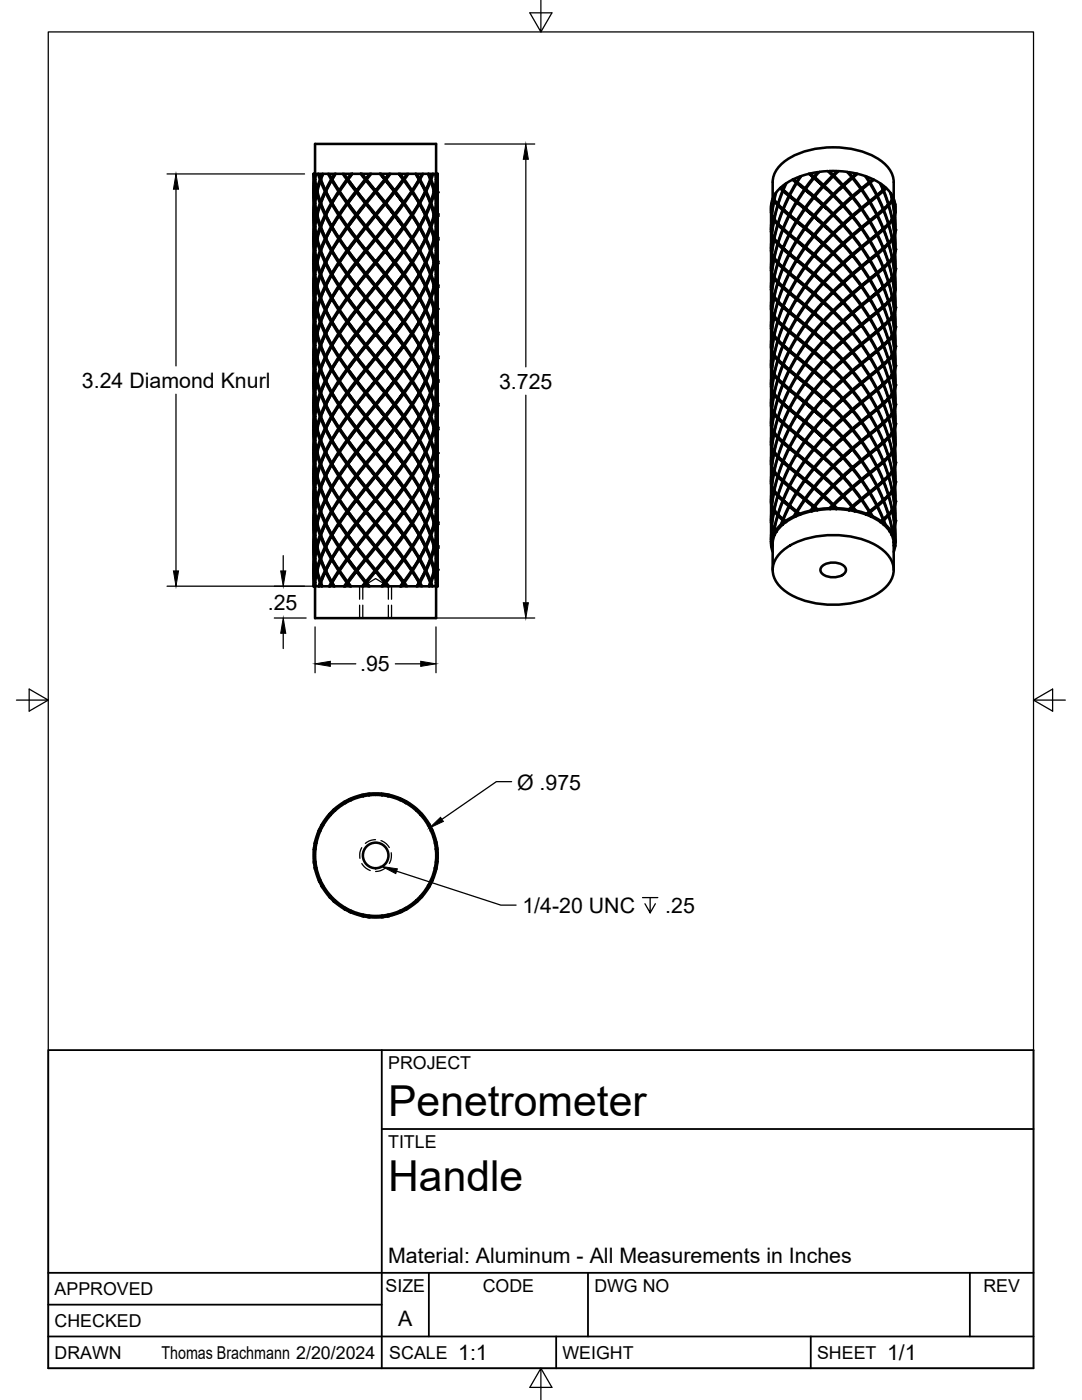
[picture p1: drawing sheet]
<svg xmlns="http://www.w3.org/2000/svg" width="216mm" height="279mm" viewBox="0 0 216 279" stroke-linecap="round" stroke-linejoin="round" font-family="sans-serif">
<defs><g id="words">
<g font-size="8.5">
<text x="77.4" y="222.8">Penetrometer</text>
<text x="77.4" y="237.8">Handle</text>
</g>
<g font-size="4.3">
<text x="16.4" y="77.3">3.24 Diamond Knurl</text>
<text x="99.6" y="77.5">3.725</text>
<text x="53.4" y="121.7">.25</text>
<text x="71.9" y="134">.95</text>
<text x="103.2" y="157.6">Ø .975</text>
<text x="104.2" y="182.2">1/4-20 UNC</text>
<text x="132.7" y="182.2">.25</text>
<text x="77.4" y="252">Material: Aluminum - All Measurements in Inches</text>
<text x="79.5" y="264.5">A</text>
<text x="91.4" y="271.4">1:1</text>
<text x="177" y="271.4">1/1</text>
</g>
<g font-size="3.5">
<text x="77.4" y="213.4">PROJECT</text>
<text x="77.4" y="229.1">TITLE</text>
<text x="76.9" y="257.8">SIZE</text>
<text x="96.3" y="257.8">CODE</text>
<text x="118.6" y="257.8">DWG NO</text>
<text x="196.2" y="257.8">REV</text>
<text x="10.9" y="258.5">APPROVED</text>
<text x="10.9" y="264.8">CHECKED</text>
<text x="10.9" y="271.2">DRAWN</text>
<text x="32.2" y="271.2">Thomas Brachmann 2/20/2024</text>
<text x="77.7" y="271.2">SCALE</text>
<text x="112.2" y="271.2">WEIGHT</text>
<text x="163" y="271.2">SHEET</text>
</g>
</g></defs>
<!-- layer: Visible -->
<g fill="#000">
<circle cx="62.5" cy="38.4" r=".25"/>
<circle cx="87.3" cy="38.4" r=".25"/>
<circle cx="62.5" cy="47.5" r=".25"/>
<circle cx="62.5" cy="52.6" r=".25"/>
<circle cx="62.5" cy="57.3" r=".25"/>
<circle cx="62.5" cy="43.1" r=".25"/>
<circle cx="62.5" cy="47.8" r=".25"/>
<circle cx="62.5" cy="42.7" r=".25"/>
<circle cx="62.5" cy="56.9" r=".25"/>
<circle cx="87.3" cy="42.7" r=".25"/>
<circle cx="87.3" cy="43.1" r=".25"/>
<circle cx="87.3" cy="47.5" r=".25"/>
<circle cx="87.3" cy="56.9" r=".25"/>
<circle cx="87.3" cy="47.8" r=".25"/>
<circle cx="87.3" cy="52.2" r=".25"/>
<circle cx="87.3" cy="57.3" r=".25"/>
<circle cx="87.3" cy="52.6" r=".25"/>
<circle cx="153.9" cy="45.9" r=".25"/>
<circle cx="178.6" cy="53.6" r=".25"/>
<circle cx="178.6" cy="45.9" r=".25"/>
<circle cx="178.6" cy="49.8" r=".25"/>
<circle cx="62.5" cy="76.2" r=".25"/>
<circle cx="62.5" cy="66.8" r=".25"/>
<circle cx="62.5" cy="71.5" r=".25"/>
<circle cx="87.3" cy="76.2" r=".25"/>
<circle cx="87.3" cy="75.9" r=".25"/>
<circle cx="87.3" cy="71.1" r=".25"/>
<circle cx="87.3" cy="66.8" r=".25"/>
<circle cx="87.3" cy="66.4" r=".25"/>
<circle cx="87.3" cy="71.5" r=".25"/>
<circle cx="87.3" cy="61.7" r=".25"/>
<circle cx="153.9" cy="69.1" r=".25"/>
<circle cx="178.6" cy="76.8" r=".25"/>
<circle cx="178.6" cy="69.1" r=".25"/>
<circle cx="178.6" cy="61.4" r=".25"/>
<circle cx="178.6" cy="65.2" r=".25"/>
<circle cx="178.6" cy="73" r=".25"/>
<circle cx="62.5" cy="81" r=".25"/>
<circle cx="62.5" cy="90.4" r=".25"/>
<circle cx="62.5" cy="85.7" r=".25"/>
<circle cx="62.5" cy="95.1" r=".25"/>
<circle cx="62.5" cy="99.9" r=".25"/>
<circle cx="87.3" cy="85.3" r=".25"/>
<circle cx="87.3" cy="94.8" r=".25"/>
<circle cx="87.3" cy="95.1" r=".25"/>
<circle cx="87.3" cy="90.4" r=".25"/>
<circle cx="87.3" cy="81" r=".25"/>
<circle cx="87.3" cy="85.7" r=".25"/>
<circle cx="87.3" cy="80.6" r=".25"/>
<circle cx="87.3" cy="99.5" r=".25"/>
<circle cx="178.6" cy="80.7" r=".25"/>
<circle cx="178.6" cy="84.6" r=".25"/>
<circle cx="178.6" cy="96.2" r=".25"/>
<circle cx="178.6" cy="92.3" r=".25"/>
<circle cx="62.5" cy="104.6" r=".25"/>
<circle cx="62.5" cy="113.7" r=".25"/>
<circle cx="62.5" cy="109.3" r=".25"/>
<circle cx="62.5" cy="104.2" r=".25"/>
<circle cx="62.5" cy="109" r=".25"/>
<circle cx="79.9" cy="117" r=".25"/>
<circle cx="87.3" cy="104.6" r=".25"/>
<circle cx="87.3" cy="109" r=".25"/>
<circle cx="87.3" cy="113.7" r=".25"/>
<circle cx="87.3" cy="104.2" r=".25"/>
<circle cx="87.3" cy="109.3" r=".25"/>
<circle cx="153.9" cy="107.8" r=".25"/>
<circle cx="153.9" cy="100.1" r=".25"/>
<circle cx="153.9" cy="103.9" r=".25"/>
<circle cx="178.6" cy="103.9" r=".25"/>
<circle cx="178.6" cy="100.1" r=".25"/>
</g>
<!-- layer: Hidden -->
<g fill="none" stroke="#000" stroke-width=".25">
<path d="M62.5 38.4l.4-.2 .1 2.4M62.5 38.2h.4M62.5 38l.4 .2M62.7 35.8h.3M62.8 36l.2-.2 .5 2.4M62.8 35.7l.2 .1M62.9 34.7l.1 1.1M63.2 34.7l-.3 3.5M63.2 38.2h.3M63.2 38.3l.3-.1 .7 2.4M63.2 38.1l.3 .1M63.8 34.7l.4 1.1"/>
<path d="M64 35.8h.2M64 35.9l.2-.1 1 2.4M64 35.7l.2 .1M64.6 34.7l-.9 2.6-.6 2.4-.2 3.2M65 38.2h.2M65 38.1l.2 .1M65.2 38.2l-1 2.4M65.2 38.2l1.2 2.4M65.2 38.2l-.2 .1M65.8 34.7l.6 1.1M66.3 35.8h.1M66.4 35.8l-1.2 2.4"/>
<path d="M66.4 35.8l1.4 2.4M66.4 35.8l-.1 .1M67.1 34.7l-.8 1.1M67.8 38.2l1.6 2.4M67.8 38.2l-1.4 2.4M67.8 38.2h.1M68.7 34.7l1.2 1.7M69.9 35.2l-2.1 3M69.9 40l-.5 .6M80 35.2l.4 .6M80 40l.4 .6M80.4 35.8l1.7 2.4"/>
<path d="M80.4 35.8l-.4 .6M80.4 35.8h.1M81.2 34.7l-.8 1.1M82 38.2l1.6 2.4M82 38.2l-1.6 2.4M82 38.2h.1M82.1 38.1l-.1 .1M82.8 34.7l.8 1.1M83.5 35.8l1.2 2.4h.2M83.5 35.8l-1.5 2.4M83.5 35.8l.1 .1M83.6 35.8h-.1"/>
<path d="M84.1 34.7l-.6 1.1M84.7 38.2l1 2.4h.2M84.7 38.2l-1.2 2.4M84.7 38.2l.1 .1M84.8 38.1l-.1 .1M85.3 34.7l.4 1.1h.2M85.7 35.8l.7 2.4h.3M85.7 35.8l-1 2.4M85.7 35.8l.2 .1M85.9 35.7l-.2 .1M86.1 34.7l-.4 1.1M86.4 38.2l.5 2.4h.2"/>
<path d="M86.4 38.2l-.7 2.4M86.4 38.2l.2 .1M86.6 38.1l-.2 .1M86.7 34.7l.2 1.1h.2M86.9 35.8l.1 2.4M86.9 35.8l-.5 2.4M86.9 35.8l.2 .2M87 34.7l-.1 1.1M87 38.2l-.1 2.4M87.1 35.7l-.2 .1M87.3 38.2h-.3l.3 .2M87.3 38l-.3 .2"/>
<path d="M62.5 43.1l.4-.2 .1 2.4 .5 2.3M62.5 56.9l.4 .2M62.5 57.1h.4M62.5 42.9h.4M62.5 47.6h.4M62.5 47.5l.4 .1M62.5 42.7l.4 .2M62.5 52.2l.4 .2M62.7 54.8h.3l.5 2.3M62.7 59.5h.3M62.7 40.6h.3M62.7 45.3h.3"/>
<path d="M62.8 40.7l.2-.1 .5 2.3M62.8 59.3l.2 .2M62.8 45.1l.2 .2M62.8 40.4l.2 .2M62.8 49.9l.2 .1M62.8 54.6l.2 .2M62.9 57.1l.1 2.4M62.9 47.6l.1 2.4M62.9 52.4l.1 2.4M62.9 57.1l-.4 .2M62.9 52.4l-.4 .2M63 59.5l.5 2.3"/>
<path d="M63 59.5l-.1 2.3h-.4M63 45.3l-.1 2.3-.4 .2M63 54.8l-.1 2.3M63 50l.5 2.4M63 50l-.1 2.4h-.4M63 59.5l-.2 .1M63 45.3l-.2 .1M63 54.8l-.2 .1M63 50l-.2 .2M63.2 57.1h.3l.7 2.4M63.2 42.9h.3M63.2 47.6h.3"/>
<path d="M63.2 42.8l.3 .1M63.2 47.5l.3 .1M63.2 52.3l.3 .1M63.2 57l.3 .1M63.5 42.9l-.5 2.4M63.5 42.9l.7 2.4M63.5 57.1l-.5 2.4M63.5 47.6l.7 2.4M63.5 47.6l-.5 2.4h-.3M63.5 52.4l.7 2.4M63.5 52.4l-.5 2.4M63.5 42.9l-.3 .2"/>
<path d="M63.5 57.1l-.3 .2M63.5 47.6l-.3 .2M63.5 52.4l-.3 .1M64 59.5h.2l1 2.3M64 45.3h.2l1 2.3h-.2M64 54.8h.2l1 2.3M64 40.6h.2M64 50h.2M64 54.9l.2-.1-.7 2.3M64 40.4l.2 .2M64 45.2l.2 .1M64 59.4l.2 .1"/>
<path d="M64 54.6l.2 .2M64.2 40.6l-.7 2.3M64.2 40.6l1 2.3M64.2 59.5l-.7 2.3M64.2 45.3l-.7 2.3M64.2 50l1 2.4M64.2 50l-.7 2.4h-.3M64.2 40.6l-.2 .1M64.2 45.3l-.2 .1M64.2 59.5l-.2 .1M64.2 50l-.2 .1M65 42.9h.2l1.2 2.4h-.1"/>
<path d="M65 57.1h.2l1.2 2.4M65 52.4h.2M65 42.8l.2 .1M65 57l.2 .1M65 52.3l.2 .1M65.2 42.9l-1 2.4M65.2 47.6l1.2 2.4M65.2 47.6l-1 2.4-.2-.1M65.2 57.1l-1 2.4M65.2 52.4l1.2 2.4M65.2 42.9l-.2 .1M65.2 47.6l-.2 .1"/>
<path d="M65.2 57.1l-.2 .1M65.2 52.4l-.2 .1M66.3 40.6l1.5 2.3M66.3 59.5l1.5 2.3M66.3 54.8l1.5 2.3M66.3 50h.1M66.3 54.8h.1l-1.2 2.3M66.3 40.5l.1 .1M66.3 59.4l.1 .1M66.3 54.7l.1 .1M66.4 40.6l-1.2 2.3M66.4 45.3l1.4 2.3"/>
<path d="M66.4 45.3l-1.2 2.3h-.2M66.4 59.5l-1.2 2.3M66.4 50l1.4 2.4M66.4 50l-1.2 2.4-1 2.4M66.4 40.6h-.1M66.4 45.3l-.1 .1M66.4 59.5h-.1M66.4 50l-.1 .1M67.8 57.1l1.7 2.4M67.8 52.4h.1M67.8 57.1h.1M67.8 42.9l1.7 2.4"/>
<path d="M67.8 42.9l-1.4 2.4-.1-.1M67.8 47.6l1.6 2.4M67.8 47.6l-1.4 2.4h-.1M67.8 57.1l-1.4 2.4M67.8 52.4l1.7 2.4M67.8 52.4l-1.4 2.4M67.8 47.6v.1M67.8 57.1v.1M69.4 59.5h.1M69.4 40.6h.1M69.4 50h.1M69.4 54.7l.1 .1"/>
<path d="M69.5 40.6l.4 .5M69.5 40.6l-1.7 2.3M69.5 59.5l.4 .5M69.5 45.3l.4 .5M69.5 45.3l-1.7 2.3M69.5 59.5l-1.7 2.3M69.5 54.8l.4 .5M69.5 50l.4 .6M69.5 50l-1.7 2.3M69.5 54.8l-1.7 2.3M69.9 44.7l-.4 .6M69.9 49.4l-.5 .6"/>
<path d="M69.9 58.9l-.4 .6M69.9 54.2l-.4 .6M80 44.7l.4 .6M80 58.9l.4 .6M80 49.4l.4 .6M80 54.2l.4 .6M80.4 40.6l1.7 2.3M80.4 40.6l-.4 .5M80.4 59.5l1.6 2.3M80.4 45.3l1.7 2.3M80.4 45.3l-.4 .5M80.4 59.5l-.4 .5"/>
<path d="M80.4 54.8l1.6 2.3M80.4 50l1.7 2.4M80.4 50l-.4 .6M80.4 59.5h.1M80.4 40.6h.1M80.4 45.3h.1M80.4 54.8h.1M80.4 50h.1M80.4 54.8l-.4 .5M80.4 54.7v.1M82 42.9l1.6 2.4M82 42.9l-1.6 2.4"/>
<path d="M82 57.1l1.5 2.4M82 47.6l1.6 2.4M82 47.6l-1.6 2.4M82 57.1l-1.6 2.4M82 52.4l1.5 2.4M82 52.4l-1.6 2.4M82 57.1h.1M82 52.4h.1M82 42.9h.1M82 47.6l.1 .1M82 57.1l.1 .1M82.1 42.9h-.1"/>
<path d="M82.1 47.6h-.1M82.1 52.3l-.1 .1M82.1 57.1h-.1M83.5 40.6l1.2 2.3h.2M83.5 40.6l-1.5 2.3M83.5 59.5l1.2 2.3M83.5 45.3l1.2 2.3h.2M83.5 45.3l-1.5 2.3M83.5 59.5l-1.5 2.3M83.5 54.8l1.2 2.3M83.5 50l1.2 2.4M83.5 50l-1.5 2.4"/>
<path d="M83.5 59.5h.1M83.5 40.6h.1M83.5 54.8h.1M83.5 45.3l.1 .1M83.5 50l.1 .1M83.6 54.8h-.1l-1.5 2.3M83.6 40.5l-.1 .1M83.6 45.2l-.1 .1M83.6 50h-.1M83.6 59.4l-.1 .1M83.6 54.7l-.1 .1M84.7 42.9l1 2.4h.2"/>
<path d="M84.7 42.9l-1.2 2.4M84.7 57.1l1 2.4M84.7 47.6l1 2.4h.2M84.7 47.6l-1.2 2.4M84.7 57.1l-1.2 2.4M84.7 52.4l1 2.4M84.7 52.4l-1.2 2.4M84.7 57.1h.2M84.7 42.9l.1 .1M84.7 47.6l.1 .1M84.7 57.1l.1 .1M84.8 42.8l-.1 .1"/>
<path d="M84.8 47.6h-.1M84.8 52.3l-.1 .1M84.8 57l-.1 .1M84.9 52.4h-.2l.1 .1M85.7 40.6l.7 2.3h.3M85.7 40.6l-1 2.3M85.7 59.5l.7 2.3M85.7 45.3l.7 2.3h.3M85.7 45.3l-1 2.3M85.7 59.5l-1 2.3M85.7 54.8l.7 2.3M85.7 50l.7 2.4"/>
<path d="M85.7 50l-1 2.4M85.7 59.5h.2M85.7 40.6l.2 .1M85.7 45.3l.2 .1M85.7 54.8h.2M85.7 59.5l.2 .1M85.7 50l.2 .1M85.9 54.9l-.2-.1-1 2.3M85.9 40.4l-.2 .2M85.9 45.2l-.2 .1M85.9 49.9l-.2 .1M85.9 59.4l-.2 .1"/>
<path d="M85.9 54.6l-.2 .2M86.4 42.9l.5 2.4h.2M86.4 42.9l-.7 2.4M86.4 57.1l.5 2.4M86.4 47.6l.5 2.4h.2M86.4 47.6l-.7 2.4M86.4 57.1l-.7 2.4M86.4 52.4l.5 2.4M86.4 52.4l-.7 2.4M86.4 57.1h.3M86.4 42.9l.2 .2M86.4 47.6l.2 .2"/>
<path d="M86.4 57.1l.2 .2M86.6 52.3l-.2 .1M86.6 42.8l-.2 .1M86.6 47.5l-.2 .1M86.6 57l-.2 .1M86.7 52.4h-.3l.2 .1M86.9 40.6l.1 2.3M86.9 40.6l-.5 2.3M86.9 59.5l.1 2.3M86.9 45.3l.1 2.3M86.9 45.3l-.5 2.3M86.9 59.5l-.5 2.3"/>
<path d="M86.9 54.8l.1 2.3M86.9 50l.1 2.4M86.9 50l-.5 2.4M86.9 59.5h.2M86.9 40.6l.2 .1M86.9 45.3l.2 .1M86.9 59.5l.2 .1M86.9 50l.2 .2M86.9 54.8h.2M87 42.9l-.1 2.4M87 47.6l-.1 2.4M87 52.4l-.1 2.4"/>
<path d="M87 57.1h.3M87 57.1l.3 .2M87.1 54.9l-.2-.1-.5 2.3M87.1 40.4l-.2 .2M87.1 45.1l-.2 .2M87.1 49.9l-.2 .1M87.1 59.3l-.2 .2M87.1 54.6l-.2 .2M87.3 42.9h-.3l.3 .2M87.3 47.6h-.3l.3 .2M87.3 56.9l-.3 .2-.1 2.4M87.3 52.4h-.3l.3 .2"/>
<path d="M87.3 42.7l-.3 .2M87.3 47.5l-.3 .1M87.3 52.2l-.3 .2M62.5 61.7l.4 .1M62.5 66.4l.4 .2M62.5 71.1l.4 .2M62.5 75.9l.4 .1M62.8 64.1l.2 .1M62.8 68.8l.2 .1M62.8 73.5l.2 .2M62.8 78.3l.2 .1M62.9 61.8l.1 2.4"/>
<path d="M62.9 66.6l.1 2.3M62.9 71.3l.1 2.4M62.9 76l.1 2.4M62.9 61.8l-.4 .2M62.9 66.6l-.4 .2M62.9 71.3l-.4 .2M62.9 76l-.4 .2M63 64.2l.5 2.4M63 64.2l-.1 2.4h-.4M63 68.9l.5 2.4M63 68.9l-.1 2.4h-.4M63 73.7l.5 2.3"/>
<path d="M63 73.7l-.1 2.3h-.4M63 78.4l.5 2.4M63 78.4l-.1 2.4h-.4M63 64.2l-.2 .2M63 68.9l-.2 .2M63 73.7l-.2 .1M63 78.4l-.2 .2M63.2 61.8h.3M63.2 61.7l.3 .1M63.2 66.4l.3 .2M63.2 71.2l.3 .1M63.2 75.9l.3 .1"/>
<path d="M63.5 61.8l.7 2.4M63.5 61.8l-.5 2.4h-.3M63.5 66.6l.7 2.3M63.5 66.6l-.5 2.3h-.3M63.5 71.3l.7 2.4M63.5 71.3l-.5 2.4h-.3M63.5 76l.7 2.4M63.5 76l-.5 2.4h-.3M63.5 61.8l-.3 .2M63.5 66.6l-.3 .1M63.5 71.3l-.3 .1M63.5 76l-.3 .2"/>
<path d="M64 64.2h.2M64 64.1l.2 .1M64 68.8l.2 .1M64 73.6l.2 .1M64 78.3l.2 .1M64.2 64.2l1 2.4M64.2 64.2l-.7 2.4h-.3M64.2 68.9l1 2.4M64.2 68.9l-.7 2.4h-.3M64.2 73.7l1 2.3M64.2 73.7l-.7 2.3h-.3M64.2 78.4l1 2.4"/>
<path d="M64.2 78.4l-.7 2.4h-.3M64.2 64.2l-.2 .1M64.2 68.9l-.2 .1M64.2 73.7l-.2 .1M64.2 78.4l-.2 .1M65 61.8h.2l1.2 2.4M65 66.6h.2M65 66.5l.2 .1M65 71.2l.2 .1M65 75.9l.2 .1M65 61.8h.2M65.2 66.6l1.2 2.3"/>
<path d="M65.2 66.6l-1 2.3h-.2M65.2 71.3l1.2 2.4M65.2 71.3l-1 2.4h-.2M65.2 76l1.2 2.4M65.2 76l-1 2.4h-.2M65.2 61.8l-1 2.4M65.2 66.6l-.2 .1M65.2 71.3l-.2 .1M65.2 76l-.2 .1M65.2 61.8l-.2 .1M66.3 64.2l1.5 2.4M66.3 68.9h.1"/>
<path d="M66.3 73.6l.1 .1M66.3 78.3l.1 .1M66.3 64.2h.1M66.4 68.9l1.4 2.4M66.4 68.9l-1.2 2.4h-.2M66.4 73.7l1.4 2.3M66.4 73.7l-1.2 2.3h-.2M66.4 78.4l1.4 2.4M66.4 78.4l-1.2 2.4h-.2M66.4 64.2l-1.2 2.4M66.4 68.9l-.1 .1M66.4 73.7h-.1"/>
<path d="M66.4 78.4l-.1 .1M66.4 64.2l-.1 .1M67.8 61.8l1.7 2.4M67.8 71.3h.1M67.8 61.8h.1M67.8 71.3l1.7 2.4M67.8 71.3l-1.5 2.4M67.8 76l1.7 2.4M67.8 76l-1.5 2.4M67.8 66.6l1.7 2.3M67.8 66.6l-1.4 2.3M67.8 61.8l-1.4 2.4"/>
<path d="M67.8 71.3v.1M67.8 76v.1M67.8 61.8v.1M67.8 66.6h.1M69.4 73.7h.1M69.4 64.2h.1M69.4 68.9h.1M69.4 78.4h.1M69.5 73.7l.4 .6M69.5 73.7l-1.7 2.3M69.5 78.4l.4 .6M69.5 78.4l-1.7 2.4"/>
<path d="M69.5 68.9l.4 .6M69.5 68.9l-1.7 2.4M69.5 64.2l.4 .6M69.5 64.2l-1.7 2.4M69.9 77.8l-.4 .6M69.9 73.1l-.4 .6M69.9 68.4l-.4 .5M69.9 63.6l-.4 .6M80 77.8l.4 .6M80 73.1l.4 .6M80 68.4l.4 .5M80 63.6l.4 .6"/>
<path d="M80.4 78.4l-.4 .6M80.4 73.7l1.6 2.3M80.4 73.7l-.4 .6M80.4 68.9l1.6 2.4M80.4 68.9l-.4 .6M80.4 64.2l1.6 2.4M80.4 64.2l-.4 .6M80.4 73.7h.1M80.4 64.2h.1M80.4 68.9h.1M80.4 78.4h.1M80.4 78.4l1.6 2.4"/>
<path d="M82 76l-1.6 2.4M82 71.3l1.5 2.4M82 71.3l-1.6 2.4M82 66.6l1.5 2.3M82 66.6l-1.6 2.3M82 61.8l1.5 2.4M82 61.8l-1.6 2.4M82 61.8h.1M82 66.6h.1M82 71.3h.1M82 76h.1M82 71.3l.1 .1"/>
<path d="M82 61.8l.1 .1M82.1 76.1l1.4 2.3M82.1 76h-.1M82.1 71.3h-.1M82.1 66.5l-.1 .1M82.1 61.8h-.1M83.5 73.7l-1.5 2.3M83.5 68.9l1.2 2.4M83.5 68.9l-1.5 2.4M83.5 64.2l1.2 2.4M83.5 64.2l-1.5 2.4M83.5 73.7h.1"/>
<path d="M83.5 64.2h.1M83.5 68.9h.1M83.5 68.9l.1 .1M83.5 64.2l.1 .1M83.6 78.5l-.1-.1 1.2 2.4M83.6 73.7h-.1l1.2 2.3M83.6 78.3l-.1 .1M83.6 73.6l-.1 .1M83.6 68.9h-.1M83.6 64.2h-.1M83.6 78.4l-1.6 2.4M84.7 71.3l-1.2 2.4"/>
<path d="M84.7 66.6l1 2.3M84.7 66.6l-1.2 2.3M84.7 61.8l1 2.4M84.7 61.8l-1.2 2.4M84.7 61.8h.2M84.7 66.6h.2M84.7 71.3h.2M84.7 66.6l.1 .1M84.7 61.8l.1 .1M84.8 76.1l-.1-.1 1 2.4M84.8 71.4l-.1-.1 1 2.4M84.8 75.9l-.1 .1"/>
<path d="M84.8 71.2l-.1 .1M84.8 66.5l-.1 .1M84.8 61.8h-.1M84.9 76h-.2l-1.2 2.4M85.7 68.9l-1 2.4M85.7 64.2l.7 2.4M85.7 64.2l-1 2.4M85.7 64.2h.2M85.7 68.9h.2M85.7 78.4h.2M85.7 64.2l.2 .1M85.9 78.5l-.2-.1 .7 2.4"/>
<path d="M85.9 73.8l-.2-.1 .7 2.3M85.9 69l-.2-.1 .7 2.4M85.9 78.3l-.2 .1M85.9 73.6l-.2 .1M85.9 68.8l-.2 .1M85.9 64.1l-.2 .1M85.9 73.7h-.2l-1 2.3M86.4 66.6l-.7 2.3M86.4 61.8l.5 2.4M86.4 61.8l-.7 2.4M86.4 61.8h.3M86.4 66.6h.3"/>
<path d="M86.4 76h.3M86.4 61.8l.2 .2M86.6 76.2l-.2-.2 .5 2.4M86.6 71.4l-.2-.1 .5 2.4M86.6 66.7l-.2-.1 .5 2.3M86.6 61.7l-.2 .1M86.6 66.4l-.2 .2M86.6 75.9l-.2 .1M86.6 71.2l-.2 .1M86.7 71.3h-.3l-.7 2.4M86.9 64.2l-.5 2.4M86.9 73.7h.2"/>
<path d="M86.9 64.2h.2M86.9 78.4h.2M87 76l-.3 3.3-.5 2.4-1.2 3.2-1.5 3M87 71.3l-.3 3.3-.9 3.5-1.8 4.2-2 3.2M87 61.8h.3M87 71.3h.3M87 76l.3 .2M87 76h.3M87 71.3l.3 .2M87 66.6l.3 .2M87 61.8l.3 .2M87.1 78.6l-.2-.2 .1 2.4"/>
<path d="M87.1 73.8l-.2-.1 .1 2.3M87.1 69.1l-.2-.2 .1 2.4M87.1 64.4l-.2-.2 .1 2.4M87.1 78.3l-.2 .1M87.1 73.5l-.2 .2M87.1 68.8l-.2 .1M87.1 64.1l-.2 .1M87.1 68.9h-.2l-.5 2.4M87.3 66.6h-.3l-.1 2.3M87.3 61.7l-.3 .1-.1 2.4M87.3 75.9l-.3 .1M87.3 71.1l-.3 .2"/>
<path d="M87.3 66.4l-.3 .2M62.5 80.6l.4 .2M62.5 85.3l.4 .2M62.5 90.1l.4 .1M62.5 94.8l.4 .2M62.5 99.5l.4 .2M62.8 83l.2 .1M62.8 87.7l.2 .2M62.8 92.5l.2 .1M62.8 97.2l.2 .1M62.9 80.8l.1 2.3M62.9 85.5l.1 2.4"/>
<path d="M62.9 90.2l.1 2.4M62.9 95l.1 2.3M62.9 99.7l.1 2.4M62.9 80.8l-.4 .2M62.9 85.5l-.4 .2M62.9 90.2l-.4 .2M62.9 95l-.4 .1M62.9 99.7l-.4 .2M63 83.1l.5 2.4M63 83.1l-.1 2.4h-.4M63 87.9l.5 2.3M63 87.9l-.1 2.3h-.4"/>
<path d="M63 92.6l.5 2.4M63 92.6l-.1 2.4h-.4M63 97.3l.5 2.4M63 97.3l-.1 2.4h-.4M63 83.1l-.2 .2M63 87.9l-.2 .1M63 92.6l-.2 .2M63 97.3l-.2 .2M63.2 80.6l.3 .2M63.2 85.4l.3 .1M63.2 90.1l.3 .1M63.2 94.8l.3 .2"/>
<path d="M63.2 99.6l.3 .1M63.5 80.8l.7 2.3M63.5 80.8l-.5 2.3h-.3M63.5 85.5l.7 2.4M63.5 85.5l-.5 2.4h-.3M63.5 90.2l.7 2.4M63.5 90.2l-.5 2.4h-.3M63.5 95l.7 2.3M63.5 95l-.5 2.3h-.3M63.5 99.7l.7 2.4M63.5 99.7l-.5 2.4h-.3M63.5 99.7l-.3 .1"/>
<path d="M63.5 95l-.3 .1M63.5 80.8l-.3 .1M63.5 85.5l-.3 .1M63.5 90.2l-.3 .2M64 83l.2 .1M64 87.8l.2 .1M64 92.5l.2 .1M64 97.2l.2 .1M64.2 83.1l1 2.4M64.2 83.1l-.7 2.4h-.3M64.2 87.9l1 2.3M64.2 87.9l-.7 2.3h-.3"/>
<path d="M64.2 92.6l1 2.4M64.2 92.6l-.7 2.4h-.3M64.2 97.3l1 2.4M64.2 97.3l-.7 2.4h-.3M64.2 83.1l-.2 .1M64.2 87.9l-.2 .1M64.2 92.6l-.2 .1M64.2 97.3l-.2 .2M65 80.7l.2 .1M65 85.4l.2 .1M65 90.1l.2 .1M65 94.9l.2 .1"/>
<path d="M65 99.6l.2 .1M65.2 80.8l1.2 2.3M65.2 80.8l-1 2.3h-.2M65.2 85.5l1.2 2.4M65.2 85.5l-1 2.4h-.2M65.2 90.2l1.2 2.4M65.2 90.2l-1 2.4h-.2M65.2 95l1.2 2.3M65.2 95l-1 2.3h-.2M65.2 99.7l1.2 2.4M65.2 99.7l-1 2.4M65.2 80.8l-.2 .1"/>
<path d="M65.2 85.5l-.2 .1M65.2 90.2l-.2 .1M65.2 95l-.2 .1M65.2 99.7l-.2 .1M66.3 83.1h.1M66.3 87.8l.1 .1M66.3 92.5l.1 .1M66.3 97.3h.1M66.4 83.1l1.4 2.4M66.4 83.1l-1.2 2.4h-.2M66.4 87.9l1.4 2.3M66.4 87.9l-1.2 2.3h-.2"/>
<path d="M66.4 92.6l1.4 2.4M66.4 92.6l-1.2 2.4h-.2M66.4 97.3l1.4 2.4M66.4 97.3l-1.2 2.4h-.2M66.4 83.1l-.1 .1M66.4 87.9h-.1M66.4 92.6l-.1 .1M66.4 97.3l-.1 .1M67.8 94.9v.1M67.8 80.7v.1M67.8 85.5h.1M67.8 90.2h.1"/>
<path d="M67.8 99.7h.1M67.8 80.8l1.7 2.3M67.8 80.8l-1.5 2.3M67.8 85.5l1.7 2.4M67.8 85.5l-1.5 2.4M67.8 90.2l1.7 2.4M67.8 90.2l-1.5 2.4M67.8 95l1.7 2.3M67.8 95l-1.5 2.3M67.8 99.7l1.7 2.4M67.8 99.7l-1.4 2.4M67.8 80.8h.1"/>
<path d="M67.8 90.2v.1M69.4 87.9h.1M69.4 92.6h.1M69.4 97.3h.1M69.4 83.1h.1M69.5 83.1l.4 .6M69.5 83.1l-1.7 2.4M69.5 87.9l.4 .5M69.5 87.9l-1.7 2.3M69.5 92.6l.4 .6M69.5 92.6l-1.7 2.4M69.5 97.3l.4 .6"/>
<path d="M69.5 97.3l-1.7 2.4M69.5 87.9h-.1M69.9 82.6l-.4 .5M69.9 87.3l-.4 .6M69.9 92l-.4 .6M69.9 96.8l-.4 .5M80 87.3l.4 .6M80 92l.4 .6M80 96.8l.4 .5M80 82.6l.4 .5M80.4 87.9l1.7 2.3M80.4 87.9l-.4 .5"/>
<path d="M80.4 92.6l1.7 2.4M80.4 92.6l-.4 .6M80.4 97.3l1.7 2.4M80.4 97.3l-.4 .6M80.4 87.9h.1M80.4 92.6h.1M80.4 97.3h.1M80.4 83.1h.1M80.4 83.1l1.6 2.4M80.4 83.1l-.4 .6M82 90.2l1.6 2.4M82 85.5l-1.6 2.4"/>
<path d="M82 95l1.6 2.3M82 95l-1.6 2.3M82 99.7l1.5 2.4M82 99.7l-1.6 2.4M82 85.5l1.5 2.4M82 90.2l.1 .1M82 85.5h.1M82 95h.1M82 99.7h.1M82.1 80.8l1.4 2.3M82.1 90.2h-.1M82.1 94.9l-.1 .1"/>
<path d="M82.1 99.7h-.1M82.1 85.5h-.1M82.1 80.7l-.1 .1M82.1 80.8l-1.7 2.3M83.5 92.6l1.2 2.4h.2M83.5 87.9l-3.1 4.7M83.5 97.3l1.2 2.4h.2M83.5 97.3l-1.5 2.4M83.5 87.9l1.2 2.3M83.5 92.6l.1 .1M83.5 87.9h.1M83.5 97.3l.1 .1"/>
<path d="M83.5 83.1h.1M83.6 87.8l-.1 .1h.1M83.6 83.2l-.1-.1 1.2 2.4M83.6 92.5l-.1 .1M83.6 97.3h-.1M83.6 83.1h-.1M84.7 95l1 2.3h.2M84.7 90.2l-2.7 4.8M84.7 99.7l.9 2.1 .8 2.6h.3M84.7 99.7l-1.2 2.4M84.7 90.2l1 2.4M84.7 95l.1 .1"/>
<path d="M84.7 90.2l.1 .1M84.7 99.7l.1 .1M84.7 85.5h.2M84.7 80.8h.2M84.8 90.1l-.1 .1h.2M84.8 85.6l-.1-.1 1 2.4M84.8 80.9l-.1-.1 1 2.3M84.8 94.9l-.1 .1M84.8 99.6l-.1 .1M84.8 85.4l-.1 .1M84.8 80.7l-.1 .1M85.7 97.3l.7 2.4h.3"/>
<path d="M85.7 92.6l-1 2.4-1.2 2.3M85.7 92.6l.7 2.4M85.7 97.3l.2 .2M85.7 87.9h.2M85.7 92.6l.2 .1M85.7 83.1h.2M85.9 92.5l-.2 .1h.2M85.9 88l-.2-.1 .7 2.3M85.9 83.2l-.2-.1 .7 2.4M85.9 97.2l-.2 .1M85.9 87.8l-.2 .1M85.9 83l-.2 .1"/>
<path d="M86.4 99.7l.5 2.4h.2M86.4 95l-.8 2.6-.9 2.1M86.4 95l.5 2.3M86.4 99.7l.2 .1M86.4 95l.2 .1M86.4 90.2h.3M86.4 85.5h.3M86.4 80.8h.3M86.6 94.8l-.2 .2h.3M86.6 90.4l-.2-.2 .5 2.4M86.6 85.6l-.2-.1 .5 2.4M86.6 80.9l-.2-.1 .5 2.3"/>
<path d="M86.6 99.6l-.2 .1M86.6 90.1l-.2 .1M86.6 85.4l-.2 .1M86.6 80.6l-.2 .2M86.9 97.3l-.5 2.4-.7 2.4M86.9 97.3l.1 2.4M86.9 87.9h.2M86.9 97.3l.2 .2M86.9 92.6h.2M86.9 83.1h.2M87 95l-.1 2.3M87 90.2l-.1 2.4-.5 2.4"/>
<path d="M87 85.5l-.3 3.3-1 3.8M87 80.8l-.1 2.3-.5 2.4-.8 2.7-.9 2M87 99.7l-.1 2.4M87 95l.3 .1M87 95h.3M87 90.2l.3 .2M87 90.2h.3M87 85.5l.3 .2M87 85.5h.3M87 80.8l.3 .2M87 80.8h.3M87 99.7h.3"/>
<path d="M87 99.7l.3 .2M87.1 97.2l-.2 .1h.2M87.1 92.8l-.2-.2 .1 2.4M87.1 88l-.2-.1 .1 2.3M87.1 83.3l-.2-.2 .1 2.4M87.1 92.5l-.2 .1M87.1 87.7l-.2 .2M87.1 83l-.2 .1M87.3 94.8l-.3 .2M87.3 90.1l-.3 .1M87.3 85.3l-.3 .2M87.3 80.6l-.3 .2"/>
<path d="M87.3 99.5l-.3 .2M62.5 114.1l.4-.2 .1 2.4M62.5 109.3l.4-.1 .1 2.3M62.5 104.6l.4-.2 .1 2.4M62.5 109.2h.4M62.5 104.4h.4M62.5 113.9h.4M62.5 113.7l.4 .2M62.5 109l.4 .2M62.5 104.2l.4 .2M62.7 111.5h.3M62.7 106.8h.3"/>
<path d="M62.8 111.7l.2-.2 .5 2.4M62.8 107l.2-.2 .5 2.4M62.8 102.2l.2-.1 .5 2.3M62.8 116.1l.2 .2M62.8 111.4l.2 .1M62.8 106.6l.2 .2M62.8 101.9l.2 .2M63 116.3l-.1 .7M63 111.5l-.1 2.4M63 106.8l-.1 2.4M63 102.1l-.1 2.3M63 116.3l.1 .7"/>
<path d="M63 116.3l-.2 .1M63.2 109.2h.3M63.2 104.4h.3M63.2 113.9h.3M63.2 114l.3-.1 .7 2.4M63.2 109.3l.3-.1 .7 2.3M63.2 104.6l.3-.2 .7 2.4M63.2 113.8l.3 .1M63.2 109l.3 .2M63.2 104.3l.3 .1M63.5 113.9l-.5 2.4h-.3M63.5 109.2l-.5 2.3"/>
<path d="M63.5 104.4l-.5 2.4M64 111.5h.2M64 106.8h.2M64 102.1h.2M64 111.6l.2-.1 1 2.4M64 106.9l.2-.1 1 2.4M64 102.2l.2-.1 1 2.3M64 116.1l.2 .2M64 111.4l.2 .1M64 106.7l.2 .1M64 102l.2 .1M64.2 116.3l-.3 .7"/>
<path d="M64.2 106.8l-.7 2.4M64.2 102.1l-.7 2.3M64.2 116.3l.3 .7M64.2 116.3l-.2 .1M65 109.2h.2M65 104.4h.2M65 113.9h.2M65 114l.2-.1 1.2 2.4M65 109.2h.2l1.2 2.3M65 104.5l.2-.1 1.2 2.4M65 113.8l.2 .1M65 109.1l.2 .1"/>
<path d="M65.2 113.9l-1 2.4h-.2M65.2 104.4l-1 2.4M66.3 111.5h.1M66.3 106.8h.1M66.3 102.1h.1M66.3 111.6l.1-.1 1.4 2.4M66.3 106.9l.1-.1 1.4 2.4M66.3 102.1h.1l1.4 2.3M66.3 116.2l.1 .1M66.3 106.7l.1 .1M66.3 102l.1 .1M66.4 116.3l-.4 .7"/>
<path d="M66.4 102.1l-1.2 2.3M66.4 116.3l.4 .7M66.4 116.3h-.1M67.8 113.9h.1M67.8 113.9l1.7 2.4M67.8 109.2l1.7 2.3M67.8 104.4h.1M67.8 113.9l-1.5 2.4M67.8 104.4l1.7 2.4M69.4 116.2l.1 .1M69.5 116.3l-.6 .7M69.5 111.5l.4 .6"/>
<path d="M69.5 111.5l-1.7 2.4M69.5 106.8l.4 .6M69.5 106.8l-2.8 4.1-1.5 3M69.5 102.1l.4 .5M69.5 102.1l-2 2.9-1.6 2.7-1.4 2.9-1 3.3M69.5 116.3l.4 .5M69.9 115.7l-.4 .6M69.9 111l-.4 .5M69.9 106.2l-.4 .6M69.9 101.5l-.4 .6M72.4 119.6v-2.6l2.6-1.5 2.5 1.5v2.6M80 115.7l.4 .6"/>
<path d="M80 111l2.1 2.9M80 106.2l.4 .6M80 101.5l.4 .6M80.4 111.5l-.4 .6M80.4 106.8l-.4 .6M80.4 102.1l-.4 .5M80.4 116.3l.5 .7M80.4 116.3l-.4 .5M80.4 111.5h.1M80.4 106.8h.1M80.4 102.1h.1M80.4 116.3h.1"/>
<path d="M80.4 106.8l3.2 4.7M80.4 102.1l1.6 2.3M80.4 116.2v.1M82 109.2l-1.6 2.3M82 113.9l1.6 2.4M82 113.9l-1.6 2.4M82 109.2h.1M82 104.4h.1M82 113.9h.1M82.1 104.5l2.6 4.7h.2M82.1 109.1l-.1 .1M82.1 104.4h-.1"/>
<path d="M82.1 113.9h-.1M83.5 106.8l-1.5 2.4M83.5 102.1l-3.1 4.7M83.5 111.5l1.2 2.4h.2M83.5 111.5l-1.5 2.4M83.5 116.3l.4 .7M83.5 116.3l-.5 .7M83.5 106.8l.1 .1M83.5 106.8h.1M83.5 102.1h.1M83.5 111.5l.1 .1M83.5 116.3h.1"/>
<path d="M83.6 102.1h-.1l1.2 2.3 1 2.4h.2M83.6 106.7l-.1 .1M83.6 102l-.1 .1M83.6 111.5h-.1M83.6 116.2l-.1 .1M84.7 104.4l-1.2 2.4M84.7 109.2l1 2.3h.2M84.7 109.2l-1.2 2.3M84.7 113.9l1 2.4h.2M84.7 113.9l-1.2 2.4M84.7 104.4l.1 .1M84.7 104.4h.2"/>
<path d="M84.7 109.2h.1M84.7 113.9l.1 .1M84.8 104.4h-.1M84.8 109.1l-.1 .1M84.8 113.8l-.1 .1M85.7 102.1l-1 2.3M85.7 106.8l.7 2.4h.3M85.7 106.8l-1 2.4M85.7 111.5l.7 2.4h.3M85.7 111.5l-1 2.4M85.7 116.3l.3 .7M85.7 116.3l-.3 .7"/>
<path d="M85.7 102.1l.2 .1M85.7 102.1h.2M85.7 106.8l.2 .1M85.7 111.5l.2 .1M85.7 116.3l.2 .1M85.9 102l-.2 .1M85.9 106.7l-.2 .1M85.9 111.4l-.2 .1M85.9 116.1l-.2 .2M86.4 104.4l.5 2.4h.2M86.4 104.4l-.7 2.4M86.4 109.2l.5 2.3h.2"/>
<path d="M86.4 109.2l-.7 2.3M86.4 113.9l.5 2.4h.2M86.4 113.9l-.7 2.4M86.4 104.4l.2 .2M86.4 109.2l.2 .1M86.4 113.9l.2 .1M86.6 104.3l-.2 .1M86.6 109l-.2 .2M86.6 113.8l-.2 .1M86.9 102.1l.1 2.3M86.9 102.1l-.5 2.3M86.9 106.8l.1 2.4"/>
<path d="M86.9 106.8l-.5 2.4M86.9 111.5l.1 2.4M86.9 111.5l-.5 2.4M86.9 116.3l.1 .7M86.9 116.3l-.1 .7M86.9 102.1l.2 .1M86.9 106.8l.2 .2M86.9 111.5l.2 .2M86.9 116.3l.2 .1M87 104.4l-.1 2.4M87 109.2l-.1 2.3M87 113.9l-.1 2.4"/>
<path d="M87.1 101.9l-.2 .2M87.1 106.6l-.2 .2M87.1 111.4l-.2 .1M87.1 116.1l-.2 .2M87.3 104.4h-.3l.3 .2M87.3 109.2h-.3l.3 .1M87.3 113.9h-.3l.3 .2M87.3 104.2l-.3 .2M87.3 109l-.3 .2M87.3 113.7l-.3 .2M72.4 120.8v2.6M77.5 120.8v2.6"/>
<path d="M69.2 159.8l.3 .2M69.3 159.7l.2 .3M69.4 159.6l.1 .4M70.3 159.3v.3l-.3-.2M71 159l.2 .3M71.2 158.9v.4l-.1-.3M72.2 158.6v.4l-.3-.3M72.9 158.5l.1 .3M73 158.5v.3M73.2 158.5l-.2 .3M74.1 158.4l-.1 .3-.2-.3M74.8 158.3l.2 .4"/>
<path d="M75 158.3v.4l.1-.4M75.8 158.4l.1 .3 .2-.3M76.7 158.5l.1 .3M76.9 158.5l-.1 .3M77 158.5l-.2 .3M77.6 158.6l.1 .4 .2-.3M78.6 158.9l.1 .4 .1-.3M78.9 159l-.2 .3M79.6 159.3v.3l.3-.2M80.4 159.6v.4M80.6 159.7l-.2 .3M80.7 159.8l-.3 .2"/>
<path d="M62.5 170.6l.4 .1h-.4M62.6 171.6l.3 .1-.3 .2M62.6 169.6l.3 .2-.3 .1M62.7 172.5l.3 .1M62.7 168.8h.3M62.7 168.7l.3 .1M62.8 173.4l.4 .1-.3 .2M62.9 170.7l-.4 .2M62.9 167.7l.3 .3h-.4M63 168.8l-.3 .2M63 172.6l-.3 .2M63 172.6l-.3 .1"/>
<path d="M63.1 174.4l.4 .1-.3 .1M63.2 166.8l.3 .2-.3-.1M63.5 175.4h.3l-.2 .3M63.5 167h-.4M63.5 174.5l-.3 .2M63.6 165.8l.2 .3h-.3M63.8 165.2l.4 .1M63.9 165.1l.3 .2M64 165l.2 .3M64.2 176.2l-.2 .3M64.2 176.2h-.4M64.2 176.2l-.3 .2"/>
<path d="M64.3 177h.3l-.2 .3M64.4 164.2l.2 .3-.3-.1M64.8 177.9l.4-.1-.3 .2M64.8 163.6h.4M65 163.3l.2 .3-.3-.2M65.2 177.8l-.2 .3M65.4 178.7l.4-.1-.2 .3M65.6 162.5l.2 .4-.4-.1M66.1 162.1l.3 .1M66.2 162l.2 .2M66.3 161.9l.1 .3M66.4 179.3l-.2 .2"/>
<path d="M66.4 179.3l-.1 .3M66.4 179.3l-.3 .1M67 161.2l.1 .4-.4-.2M67.5 160.8l.3 .2M67.8 160.6v.4l-.2-.3M68.6 160.1l.1 .3-.3-.2M72.2 169.2a3 3 0 0 0-.4 2.1M72.2 172.3l.8 1 .9 .4M74.9 167.6h-.2a2.98 2.98 0 0 0-1.8 .7M76 167.8h.2a3.2 3.2 0 0 1 1.5 1.3M77 173.2l-.1 .1a3.2 3.2 0 0 1-1.9 .6M78.1 170.2l-.1 1.4-.3 .7"/>
<path d="M81.2 160.1v.3l.3-.2M82.1 160.6l-.1 .4M82.2 160.7l-.2 .3M82.3 160.8l-.3 .2M82.9 161.2l-.1 .4 .3-.2M83.5 179.3l.3 .1M83.5 179.3l.2 .2M83.5 179.3l.1 .3M83.6 161.9l-.1 .3M83.7 162l-.2 .2M83.8 162.1l-.3 .1M84.2 162.5l-.1 .4 .3-.1"/>
<path d="M84.4 178.7l-.3-.1 .1 .3M84.7 177.8l.2 .3M84.9 163.3l-.2 .3 .3-.2M85 177.9l-.3-.1 .3 .2M85 163.6h-.3M85.4 164.2l-.1 .3 .3-.1M85.6 177h-.3l.1 .3M85.7 176.2l.2 .3M85.7 176.2h.3M85.7 176.2l.3 .2M85.9 165l-.2 .3M86 165.1l-.3 .2"/>
<path d="M86 165.2l-.3 .1M86.3 165.8l-.2 .3h.3M86.4 174.5l.3 .2M86.4 167h.4M86.4 175.4h-.3l.2 .3M86.7 166.8l-.3 .2 .3-.1M86.8 174.4l-.4 .1 .3 .1M86.9 172.6l.2 .2M86.9 172.6l.3 .1M86.9 168.8l.3 .2M87 167.7l-.3 .3h.3M87 170.7l.3 .2"/>
<path d="M87 173.4l-.3 .1 .3 .2M87.1 168.7l-.2 .1M87.2 168.8h-.3M87.2 172.5l-.3 .1M87.3 169.6l-.3 .2 .3 .1M87.3 171.6l-.3 .1 .3 .2M87.3 170.6l-.3 .1h.3M66.7 180l.4-.1-.1 .3M67.5 180.7l.3-.2-.2 .3M67.8 180.5v.3M68.4 181.3l.3-.2-.1 .3M69.5 181.5l-.1 .3"/>
<path d="M69.5 181.5l-.3 .2M69.5 181.5l-.2 .3M70 182.1l.3-.2v.3M71 182.5l.2-.3-.1 .3M71.2 182.2v.4M71.9 182.8l.3-.3v.3M73 182.7l.2 .3M73 182.7l-.1 .2M73 182.7v.3M73.8 183.1l.2-.3 .1 .3M74.8 183.1l.2-.3v.3M75 182.8l.1 .3"/>
<path d="M76.1 183.1l-.2-.3-.1 .3M76.8 182.7l.2 .2M76.8 182.7l-.1 .3M76.8 182.7l.1 .3M77.9 182.8l-.2-.3-.1 .3M78.7 182.2l.2 .3M78.8 182.5l-.1-.3-.1 .4M79.9 182.1l-.3-.2v.3M80.4 181.5l.3 .2M80.4 181.5v.3M80.4 181.5l.2 .3M81.5 181.3l-.3-.2v.3"/>
<path d="M82 180.5l.3 .2M82.2 180.8l-.2-.3 .1 .3M83.1 180l-.3-.1 .1 .3"/>
</g>
<!-- layer: Visible -->
<g fill="none" stroke="#000" stroke-width=".51">
<path d="M62.7 35.8l-.2-1.1v3.3l.2-2.2M62.7 35.6l.1 .1M62.7 35.8l.5 2.2M62.7 35.8l.2-1.1h.6l.3 1.1M62.8 36h-.1M62.9 34.7l-.2 .9M63.1 38.2l-.4-2.2-.2 1.9 .2 2.5M63.2 38v.1M63.2 38.2l.7 2.2M63.2 38.2l.7-2.2 .9 2.2M63.2 38.2l-.5 2.2M63.2 38.3v.1"/>
<path d="M63.5 34.7h.8M63.6 34.7l.3 .9M63.9 35.6l.1 .1M64 35.8l.9 2.2M64 35.8l.4-1.1h1l.7 1.1M64 35.8l-.3 .3-.5 1.9M64 35.9l-.1 .1M64.4 34.7h-.1l-.4 .9M64.9 38.4l-.9 2.2M64.9 38.4l1.2 2.2h.2M64.9 38l.1 .1M65 38.2h-.2l-.9 2.2"/>
<path d="M65 38.2l1.2 2.2M65 38.3l-.1 .1M65.4 34.7h1.3M65.6 34.7l.6 .9M66.2 36l-1.2 2.2M66.2 36l1.3 2.2h.3l-.2-.2M66.2 35.6l.1 .2M66.3 35.8h-.2l-1.2 2.2M66.3 35.8l1.3 2.2M66.3 35.9l-.1 .1M67 34.7l-.7 1.1M67 34.7h-.3l-.5 .9"/>
<path d="M67 34.7h1.4M67.5 38.2l-1.3 2.2M67.6 38.4l1.6 2.2h.2M67.6 38.4l-1 1.6a.64 .64 0 0 0 0 1.1l1 1.6 1.6-2.1M67.8 38.2l-.2 .2M68.6 34.7h1.7M69.2 35.8l-1.6 2.2M69.3 36l1.7 2.2h.2l-1.6-2.1M69.3 35.6l-.7-.9h-.2l.8 1.1h.2M69.3 36l-1.5 2.2 1.5 2.2 1.7-2.2M69.3 35.6l.1 .2M69.4 35.8l-.1 .2"/>
<path d="M70 34.7l-.7 .9M70.3 34.7h1.6M70.3 34.7l-.7 .9M70.3 34.7l-.9 1.1 1.7 2.2 1.8-2.2M71.1 38.4l-1.7 2.2 1.7 2.1 1.8-2.1M71.1 38l.1 .2M71.2 38.2l1.8 2.4h-.1l-1.4-1.7-.4-.5zM71.2 38.2l-1.6 2.1M71.9 34.7h.3l.8 1.1h-.1zM72.2 34.7l1 1.1M72.2 34.7h1.6M73 36l-1.8 2.2 1.8 2.2"/>
<path d="M73 35.6l.8-.9h.2l-2.8 3.5M73 35.8l2 2.4h-.2l-1.6-1.9-.2-.3zM74 34.7h1.8M74.1 34.7l-.9 1.1 1.8 2.2 1.7-2.2M74.8 38.2l-1.8 2.2v.2M75 38.2l1.8 2.4-1.6-1.9zM75 38.4l-1.8 2.2 1.8 2.1M75 38v.2l-2 2.4h.2M75.8 34.7l1 1.1zM75.9 34.7h.2l.8 .9-.1 .2h.2M76.1 34.7h1.5M76.8 35.8l1.9 2.4z"/>
<path d="M76.9 36l-1.8 2.2 1.8 2.2M76.9 35.6l.8-.9-2.7 3.5h.1M77.7 34.7h1.9M77.9 34.7l-.9 1.1 1.8 2.2 1.6-2.2M78.6 38.2l-3.6 4.7h.1M78.7 38.2l-1.9 2.4h.2M78.7 38.2h.2M78.8 38.4l-1.8 2.2 1.8 2.1M78.8 38l-.1 .2M79.6 34.7h.3l.7 .9M79.9 34.7h1.3l-.6 .9M80.3 35.6l-.7-.9 .8 1.1"/>
<path d="M80.3 36.1l-1.6 2.1M80.4 35.8h.3M80.4 35.8l.2 .2M80.6 36l1.5 2.2M80.6 36l-1.7 2.2 1.7 2.2M80.6 35.6l-.2 .2M81.2 34.7h1.7M81.5 34.7l-.8 1.1 1.5 2.2 1.4-2.2M82.1 38.2l.1 .2M82.1 38.2l-1.7 2.4M82.1 38.2h.2M82.2 38.4l1.4 2.2"/>
<path d="M82.2 38.4l-1.5 2.2 1.5 2.1M82.2 38l-.1 .1M82.9 34.7l.7 1.1M82.9 34.7h.2l.6 .9M83.1 34.7h1.1l-.5 .9M83.6 35.9l.1 .1M83.6 35.8h.2M83.7 36l1.2 2.2M83.7 36l-1.4 2.2 1.4 2.2M83.7 35.6l-.1 .2M84.2 34.7h1.2M84.4 34.7l-.3 .6a.64 .64 0 0 0 0 1.1l.9 1.6 .9-2.2"/>
<path d="M84.8 38.3l.2 .1M84.9 38.2l-1.3 2.3M84.9 38.2h.1M85 38.4l.9 2.2M85 38.4l-.9 1.6a.64 .64 0 0 0 0 1.1l.9 1.6M85 38l-.2 .1M85.4 34.7l.5 1.1M85.4 34.7h.2l.4 .9M85.6 34.7h.7l-.3 .9M85.9 35.9l.1 .1M85.9 35.8h.1M86 36l.7 2.2"/>
<path d="M86 36l-.7 1.6a.72 .72 0 0 0 0 1.1l.7 1.7M86 35.6l-.1 .1M86.3 34.7h.7M86.4 34.7l-.1 .6a1.06 1.06 0 0 0 0 1.3l.4 1.4 .4-2.2M86.6 38.3l.1 .1M86.7 38.2l-.8 2.2M86.7 38.2h.1M86.7 38.4l.4 2.2M86.7 38.4l-.3 1.1a1.75 1.75 0 0 0 0 2.1l.3 1.1M86.7 38l-.1 .1M87 34.7l.1 1.1M87 34.7l.2 .9"/>
<path d="M87 34.7v-6h-24.1l-.1 6h-.2l.1 .9M87 34.7h.3l-.1 .9M87.1 36h.1M87.1 35.8h.1M87.2 36v.3a12.5 12.5 0 0 1-.1 4.1M87.2 36l-.1 .8a5 5 0 0 0 0 3.3l.1 .3M87.2 35.6l-.1 .1M87.3 34.7v3.3v-3.3M87.3 38.4v4.3l-.1-2.1zM154.3 39.6h-.1l.2 .4 .2 .1h-.1l.5 .8 .4 .1h-.2l.9 .9 .4 .1-.6-.6M154.7 38.6l-.2 1.2M154.7 38.6h.1"/>
<path d="M154.7 38.6l-.4 .9 .2 .4M155.6 37.6a2.44 2.44 0 0 0-1 2.4l.6 .7 .9-2.6M155.9 37.5l.6 .6h-.4M156 37.6h-.4l.5 .5M156.2 38.1h.3l1.2 1.1-.3-.1zM156.2 38.1l-.9 2.7 .9 .9M156.7 36.7l-.9 .7 .7 .7-.2-.2M156.8 36.7h-.1l-.5 1.1M157.4 39.1l-1.2 2.6 .3 .3M157.5 39.2h.2l1.5 1.2zM157.5 39.2l-1.2 2.6 1.2 1M157.5 38.9l.2 .3-.1-.2"/>
<path d="M158.1 35.9l-.6 .3a1.18 1.18 0 0 0-.9 1l-.3 .7 1.2 1 1.4-2.5M158.1 35.9l.4 .1 .7 .6zM158.5 36l-.2-.2 .9 .8-.1-.2M159 36.6h.2l1.6 1.3zM159 36.6l-1.4 2.4 1.4 1.1M159.6 35.2l-1.2 .6M159.8 35.3l-.2-.1-.6 1.1M160.5 37.8l-1.5 2.3 .2 .3-.1-.2M160.6 37.9l1.9 1.5zM160.6 37.9l-1.5 2.3 1.5 1.3M160.6 37.6l.2 .3v-.2M161.4 34.7l-.8 .2a1.4 1.4 0 0 0-1.3 1.1l-.2 .4 1.5 1.2 1.7-2.2"/>
<path d="M161.4 34.7l1.1 .9zM161.7 34.8v-.2l.7 .6 .1 .4 .1-.2M162.3 39.3l-1.7 2.2 .2 .3v-.2M162.4 35.5l2 1.8zM162.4 35.5l-1.6 2.2 1.6 1.4M162.4 39.4l2 1.7zM162.4 39.4l-1.6 2.2 1.6 1.4M163.2 34.3l-1.5 .3M163.3 34.5l-.1-.1-.8 .8M164.2 37.1l-1.8 2 .1 .3 .1-.2M164.3 37.2l-1.7 2 1.7 1.6M164.3 36.9l.1 .4 .1-.3"/>
<path d="M165 37.8l-.7-.6 1.8 1.7M165.2 34.1l-.9 .1a1.28 1.28 0 0 0-1.5 .9l-.2 .3 1.7 1.5 1.8-1.8M165.2 34.1l2.6 2.7 2.1 2.4M165.4 34.3l.1-.2 .4 .4 .3 .4v.3M165.5 34.1h1.5M166.1 38.9l-1.8 1.9 .1 .3 .1-.2M166.1 38.9l.1 .2M166.2 35.2l-1.7 1.8 1.7 1.8M166.2 39.1l3.7 4M166.2 39.1l-1.7 1.8 1.7 1.7M166.4 35.1l-.1 .1M166.4 38.9l-.1 .2"/>
<path d="M167.2 34.3l-.2-.2-.8 .8M167.3 34.1l-.9 1 1.8 1.8 1.7-1.5M167.3 34.1l.5 .1a2.06 2.06 0 0 1 2.2 1.4l1.7 2.1M168 37l-1.8 1.8v.3M168.2 37.2l-1.8 1.7 1.8 1.9M168.2 36.9l-.1 .4-.5 .5M169.2 34.5l.1-.1 .2 .2a1.04 1.04 0 0 1 .5 1l.2-.2M169.3 34.3l1.5 .3M169.9 39.2l1.8 2.4M169.9 39.2l-1.7 1.6-.1 .3-.5 .6M170.1 35.5l-1.8 1.6 1.8 2M170.1 35.2l.7-.6v.2l-2.7 2.5 .2-.2"/>
<path d="M170.1 39.4l-1.8 1.6 1.8 2M171.1 34.7l-.9 .7 1.7 2.2 1.5-1.2M171.1 34.7l-.3 .1M171.1 34.7l.4 .1a2.04 2.04 0 0 1 1.9 1.8h.1l1.4 2.4M171.7 37.7v.2l.4 .3 1.3 2M171.7 37.7l-1.6 1.4-.1 .3-1.9 1.7 .2-.1M171.9 37.9l-1.7 1.4 1.7 2.2M171.9 37.6l-.2 .3-1.7 1.5 .2-.1M172.7 35.3l.2-.1 .6 1.1-.1 .3 .3-.2M172.9 35.2l1.3 .6M173.5 36.6l-1.5 1.2 1.5 2.3M173.5 36.3l.7-.5-2.5 2.1 .3-.1"/>
<path d="M174.1 36l.3-.1-.7 .5 1.3 2.5 1.2-1M174.4 35.9l.6 .3a2.78 2.78 0 0 1 1.2 1.7l-.2 .2h.3l.9 2.7M174.9 39l-.1 .2h.2l1.2 2.6M174.9 39l-3.2 2.8 .3-.1M175 39.2l-1.3 1.1 1.3 2.5M175 38.9l-1.6 1.5 .3-.1M175.7 36.7h.1l.5 1.1-.3 .3h.4l.8 2.7M175.8 36.7l.9 .7-.4 .4M176.2 37.9l-1.4 1.3 .3-.1M176.3 38.1l-1.2 1 1.2 2.6M176.5 37.6h.4l-.5 .5M176.6 37.5l-.4 .4"/>
<path d="M176.9 37.6a2.49 2.49 0 0 1 1 2.4l-.6 .7M177.7 38.6h.1M177.8 38.6l.5 .9-.3 .3M177.8 38.6l.2 1.3M178.2 39.6h.1l-.2 .4M62.5 57.3l.2 2.2-.2 2.2zM62.5 52.6l.2 2.2-.2 2.1zM62.7 45.3l-.2-2.2v4.4l.2-2.2M62.7 40.6l-.2-2.2v4.3l.2-2.1M62.7 50l-.2 2.2v-4.4l.2 2.2M62.7 59.5h.1M62.7 54.8h.1"/>
<path d="M62.7 59.7l.4 2.1M62.7 54.9l-.2 1.9 .2 2.5M62.7 59.7l-.2 1.9 .2 2.4M62.7 45.5l.1 .8a5 5 0 0 1-.1 3.3v.2l-.2-1.9zM62.7 54.9l.1 .9a3.3 3.3 0 0 1 0 2.7l-.1 .8M62.7 50.2l.4 2.2M62.7 50.2l-.2 1.9 .2 2.5M62.7 59.3h.1M62.7 45.1h.1M62.7 40.4h.1M62.7 49.8l.1 .1M62.7 54.6h.1"/>
<path d="M62.7 59.5l.5 2.2M62.7 40.6l.5 2.1M62.7 40.6l.5-2.2 .6 2.2M62.7 45.3l.5 2.2M62.8 59.6l-.1 .1M62.8 45.4l-.1 .1M62.8 40.7h-.1M62.8 54.9h-.1M62.8 50.2h-.1M63.1 42.9l-.4-2.2-.2 2 .2 2.4M63.1 52.4l-.4 2.2M63.1 47.6h.1"/>
<path d="M63.1 57.1h.1M63.1 52.4h.1M63.2 43.1l-.5 2.2M63.2 57.3l-.5 2.2M63.2 43.1l.5 1.9 .3 .3M63.2 47.8l.6 2.2M63.2 47.8a5.8 5.8 0 0 0 0 4.4M63.2 42.7v.1M63.2 47.5h.1M63.2 56.9v.1M63.2 42.9l-.5 2.2M63.2 42.9l.7 2.2"/>
<path d="M63.2 57.3v.3l.6 1.9M63.2 43.1h.1M63.2 47.8h.1M63.2 52.5v.1M63.8 45.3l-.6 2.2M63.8 50l-.6 1.9v.4M63.8 54.8l-.6-2.2a5.9 5.9 0 0 0 0 4.3M63.8 50h.2M63.9 40.7l-.7 2.2M63.9 40.7l.9 2.2h.2M63.9 45.5l.9 2.1h.2M63.9 45.5l-.3 .8a3.4 3.4 0 0 0 .2 3.3l.1 .2 .9-2.2"/>
<path d="M63.9 59.7l-.7 2.1M63.9 59.7l.9 2.1M63.9 50.2l.9 2.2M63.9 50.2l-.3 .8a3.5 3.5 0 0 0 .2 3.3l.1 .3M63.9 40.4h.1M63.9 45.1l.1 .1M63.9 49.8l.1 .1M63.9 59.3l.1 .1M63.9 54.6h.1M64 40.6l-.3 .2-.5 1.9M64 40.6l.9 2.1M64 59.5l-.3 .3-.5 1.9"/>
<path d="M64 50l.9 2.2M64 54.8l-.3 .2-.5 1.9M64 40.7h-.1M64 45.4l-.1 .1M64 59.6l-.1 .1M64 50.1l-.1 .1M64 54.9h-.1M64.8 42.9l-.9 2.2M64.8 57.1l-.9-2.2-.3 .9a3.5 3.5 0 0 0 .2 3.2l.1 .3M64.8 52.4l-.9 2.2M64.8 52.4h.2M64.9 43.1l1 1.9 .2 .3h.2"/>
<path d="M64.9 43.1l-.7 1.6a1.66 1.66 0 0 0 .2 1.7l.5 1.1 1.2-2.2M64.9 47.8l1.2 2.2h.2M64.9 47.8l-.9 2.2M64.9 42.7l.1 .1M64.9 47.5l.1 .1M64.9 56.9l.1 .1M64.9 52.2l.1 .1M65 57.1h-.2l-.9 2.2M65 52.4l1.2 2.2M65 43l-.1 .1M65 47.7l-.1 .1M65 57.2l-.1 .1"/>
<path d="M65 52.5l-.1 .1M66.1 40.6l-1.2 2.1M66.1 59.5l-1.2-2.2-.7 1.6a1.69 1.69 0 0 0 .2 1.7l.5 1.1M66.1 54.8l-1.2-2.2-.7 1.6a1.66 1.66 0 0 0 .2 1.6l.5 1.1M66.1 50l-1.2 2.2M66.2 40.7l1.3 2.2h.3l-.2 .2M66.2 40.7l-.9 1.7a.67 .67 0 0 0 0 1.1l.9 1.6 1.3-2.2M66.2 45.5l1.3 2.1h.3M66.2 45.5l-.9 1.6a.69 .69 0 0 0 0 1.1l.9 1.6 1.3-2.2M66.2 50.2l1.3 2.2h.3M66.2 50.2l-1.2 2.2M66.2 40.4l.1 .1"/>
<path d="M66.2 45.1l.1 .1M66.2 49.8l.1 .2M66.2 59.3l.1 .1M66.2 54.6l.1 .1M66.3 59.5h-.2l-1.2 2.2M66.3 54.8h-.2l-.2 .2-1 1.9M66.3 40.6l-.1 .1M66.3 45.4l-.1 .1M66.3 59.5l-.1 .2M66.3 50.1l-.1 .1M66.3 54.8l-.1 .1M67.5 57.1l-1.3-2.2-.9 1.7a.67 .67 0 0 0 0 1.1l.9 1.6"/>
<path d="M67.5 52.4l-1.3 2.2M67.6 43.1l1.6 2.2h.2M67.6 43.1l-1 1.6a.62 .62 0 0 0 0 1.1l1 1.7 1.6-2.2M67.6 47.8l1.6 2.2h.2M67.6 47.8l-1 1.7a.64 .64 0 0 0 0 1.1l1 1.6 1.6-2.2M67.6 56.9l.2 .2M67.6 42.7l.2 .2M67.6 47.5l.2 .1M67.6 52.2l.2 .1M67.8 57.1h-.3l-1.3 2.2M67.8 52.4l1.5 2.2M67.8 47.7l-.2 .1"/>
<path d="M67.8 57.2l-.2 .1M67.8 52.4l-.2 .2M69.2 59.5l-1.6-2.2-1 1.6a.64 .64 0 0 0 0 1.1l1 1.7M69.2 54.8l-1.6-2.2-1 1.6a.62 .62 0 0 0 0 1.1l1 1.6M69.3 40.7l1.7 2.2h.2M69.3 40.7l-1.5 2.2 1.5 2.2 1.7-2.2M69.3 45.5l1.7 2.1h.2l-1.6-2.1M69.3 45.5l-1.5 2.1 1.5 2.2 1.7-2.2M69.3 50.2l1.7 2.2h.2M69.3 54.9l.1-.1h-.2l-1.6 2.1M69.3 50.2l-1.5 2.2M69.3 40.4l.1 .2"/>
<path d="M69.3 45.1l.1 .2M69.3 49.8l.1 .2M69.3 59.3l.1 .2M69.3 54.6l.1 .1M69.4 59.5h-.2l-1.6 2.2M69.4 40.6l-.1 .1M69.4 45.3l-.1 .2M69.4 59.5l-.1 .2M69.4 50l-.1 .2M69.6 40.8l1.6 2.1M69.6 59.7l1.6 2.1M69.6 55l1.6 2.1"/>
<path d="M69.6 50.2l1.6 2.2M71 57.1l-1.7-2.2-1.5 2.2 1.5 2.2M71 52.4l-1.7 2.2M71.1 43.1l-1.7 2.2 1.7 2.2 1.8-2.2M71.1 47.8l-1.7 2.2 1.7 2.2 1.8-2.2M71.2 42.9l-.1 .2 .9 1.1 .9 1.1h.1M71.2 42.9l-1.6 2.1M71.2 47.6l1.8 2.4h-.1l-1.1-1.3-.7-.9zM71.2 47.6l-1.6 2.2M71.2 57.1h-.2l-1.7 2.2M71.2 57.1l-1.6 2.1M71.2 52.4l-1.6 2.1"/>
<path d="M71.2 47.6h.1M71.2 57.1l-.1 .2M71.2 52.4l-.1 .2M71.2 42.9l2 2.4M71.2 57.1l1.8 2.4M71.2 52.4l1.8 2.4M72.9 59.5h.1l-1.8 2.3-.1-.1zM72.9 59.5l-1.8-2.2-1.7 2.2 1.7 2.2M72.9 54.8l-1.8-2.2-1.7 2.2 1.7 2.1M73 40.7l-1.8 2.2 1.8 2.2 1.8-2.2M73 45.5l-1.8 2.1 1.8 2.2 1.8-2.2M73 50.2l-1.8 2.2 1.8 2.2"/>
<path d="M73 40.6l2 2.3h-.2l-1.8-2.2zM73 40.6l-1.8 2.3-.1-.2M73 45.3l2 2.3h.1M73 45.3v.2l.2 .2 1.6 1.9h.2M73 45.3l-1.8 2.3-.1-.1M73 50l2 2.4h-.2l-1.6-1.9-.2-.3zM73 50l-1.8 2.4-.1-.2M73 54.8h-.1l-.9 1-.9 1.1 .1 .2 1.8-2.3v.1M73 50h.2M73 59.5v.2M73.2 59.5h-.2l2 2.3M73.2 54.8h-.2l2 2.3"/>
<path d="M74.8 57.1h.2l-2 2.4v-.2zM74.8 57.1l-1.8-2.2-1.8 2.2 1.8 2.2M74.8 52.4l-1.8 2.2v.2M75 42.9l1.8 2.4-1.6-1.9zM75 42.9l-2 2.4v-.2M75 43.1l-1.8 2.2 1.8 2.2 1.7-2.2M75 47.6l1.8 2.4h.2M75 47.6l.2 .5 1.6 1.9-1.8 2.4v-.2M75 47.6l-2 2.4v-.2M75 47.8l-1.8 2.2 1.8 2.2 1.7-2.2M75 52.6v-.2l1.8 2.4M75 57.1v.2"/>
<path d="M75.1 57.1h-.1l1.8 2.4M76.7 40.6l-1.7 2.1v.2M76.7 59.5h.1l-1.8 2.3v-.1zM76.7 59.5l-1.7-2.2-1.8 2.2 1.8 2.2M76.7 54.8l-1.7-2.2-1.8 2.2 1.8 2.1M76.8 40.6l1.9 2.3zM76.8 45.3l1.9 2.3zM76.8 45.3l-1.8 2.3v-.1M76.8 54.8l-1.6 1.9-.2 .4 1.8-2.3 .1 .1M76.8 59.5l.1 .2M76.9 40.7l-1.8 2.2 1.8 2.2M76.9 45.5l-1.8 2.1 1.8 2.2 1.7-2.2"/>
<path d="M76.9 54.6l-1.8-2.2h-.1l-2 2.4M76.9 50.2l-1.8 2.2M77 59.5h-.2l1.9 2.3M77 54.8h-.2l1.9 2.3M78.6 42.9l-1.8 2.4M78.6 57.1l-1.8 2.4zM78.6 57.1l-1.7-2.2-1.8 2.2 1.8 2.2M78.6 52.4l-1.8 2.4M78.7 42.9l-1.9 2.4h.2M78.7 57.1l1.6 2.1M78.7 47.6l1.7 2.4M78.7 47.6l1.6 2.2"/>
<path d="M78.7 47.6l-1.9 2.4 .1-.2M78.7 52.4l1.6 2.1M78.7 52.4l-1.9-2.4 2 2.6M78.7 52.4l-1.9 2.4M78.7 47.6h.2M78.7 42.9h.2M78.7 57.1h.2M78.7 52.4h.2M78.7 57.1l.1 .2M78.8 43.1l-1.8 2.2 1.8 2.2M78.8 47.8l-1.8 2.2 1.8 2.2 1.6-2.2M80.3 40.3l-1.6-2.1 1.7 2.4"/>
<path d="M80.3 40.8l-1.6 2.1M80.3 45l-1.6-2.1 1.7 2.4M80.3 45.5l-1.6 2.1M80.3 50.2l-1.6 2.2 .1-.2M80.4 40.6l-1.7 2.3M80.4 45.3l-1.7 2.3M80.4 59.5l-1.7 2.3 1.6-2.1M80.4 59.5l-1.6-2.2-1.8 2.2 1.8 2.2M80.4 54.8l-1.7 2.3 1.6-2.1M80.4 54.8l-1.6-2.2-1.8 2.2 1.8 2.1M80.4 59.5h.3M80.4 40.6h.3"/>
<path d="M80.4 45.3h.3M80.4 50h.3M80.4 54.8h.3M80.4 40.6l.2 .1M80.4 45.3l.2 .2M80.4 59.5l.2 .2M80.4 50l.2 .2M80.4 54.8l.2 .1M80.6 40.7l1.5 2.2M80.6 40.7l-1.7 2.2 1.7 2.2M80.6 45.5l1.5 2.1M80.6 45.5l-1.7 2.1 1.7 2.2"/>
<path d="M80.6 50.2l1.5 2.2M80.6 50.2l-1.7 2.2 1.7 2.2M80.6 59.3l-.2 .2M80.6 54.6l-.2 .1M82.1 42.9l.1 .2M82.1 47.7l.1 .1M82.1 57.2l.1 .1M82.1 52.4l.1 .2M82.1 42.9l-1.7 2.4M82.1 47.6l-1.7 2.4M82.1 57.1l-1.5 2.2M82.1 57.1l-1.5-2.2-1.7 2.2 1.7 2.2"/>
<path d="M82.1 52.4l-1.5 2.2M82.1 47.6h.2M82.1 42.9h.2M82.1 57.1h.2M82.1 52.4h.2M82.2 43.1l1.4 2.2M82.2 43.1l-1.5 2.2 1.5 2.2M82.2 47.8l1.4 2.2M82.2 47.8l-1.5 2.2 1.5 2.2M82.2 56.9l-.1 .2M83.6 40.6l.1 .1M83.6 45.4l.1 .1"/>
<path d="M83.6 59.5l.1 .2M83.6 50.1l.1 .1M83.6 54.8l.1 .1M83.6 40.6l-1.5 2.3M83.6 45.3l-1.5 2.3M83.6 59.5l-1.4 2.2M83.6 59.5l-1.4-2.2-1.5 2.2 1.5 2.2M83.6 50l-1.5 2.3M83.6 54.8l-1.4 2.1M83.6 54.8l-1.4-2.2-1.5 2.2 1.5 2.1M83.6 59.5h.2M83.6 40.6h.2"/>
<path d="M83.6 45.3h.2M83.6 50h.2M83.6 54.8h.2M83.7 40.7l1.2 2.2M83.7 40.7l-1.4 2.2 1.4 2.2M83.7 45.5l1.2 2.1M83.7 45.5l-1.4 2.1 1.4 2.2M83.7 50.2l1.2 2.2M83.7 50.2l-1.4 2.2 1.4 2.2M83.7 59.3l-.1 .1M83.7 54.6l-.1 .1M84.8 43l.2 .1"/>
<path d="M84.8 47.7l.2 .1M84.8 57.2l.2 .1M84.8 52.5l.2 .1M84.9 42.9l-1.3 2.3M84.9 47.6l-1.3 2.4M84.9 57.1l-1.2 2.2M84.9 57.1l-1.2-2.2-1.4 2.2 1.4 2.2M84.9 52.4l-1.2 2.2M84.9 47.6h.1M84.9 42.9h.1M84.9 57.1h.1M84.9 52.4h.1"/>
<path d="M85 43.1l.9 2.2M85 43.1l-.9 1.6a.62 .62 0 0 0 0 1.1l.9 1.7M85 47.8l.9 2.2M85 47.8l-.9 1.7a.64 .64 0 0 0 0 1.1l.9 1.6M85 56.9l-.2 .1M85.9 40.7h.1M85.9 45.4l.1 .1M85.9 59.6l.1 .1M85.9 50.1l.1 .1M85.9 54.9h.1M85.9 40.6l-1.1 2.2M85.9 45.3l-1.1 2.3"/>
<path d="M85.9 59.5l-.9 2.2M85.9 59.5l-.9-2.2-.9 1.6a.64 .64 0 0 0 0 1.1l.9 1.7M85.9 50l-1.1 2.3M85.9 54.8l-.9 2.1M85.9 54.8l-.9-2.2-.9 1.6a.62 .62 0 0 0 0 1.1l.9 1.6M85.9 59.5h.1M85.9 40.6h.1M85.9 45.3h.1M85.9 50h.1M85.9 54.8h.1M86 40.7l.7 2.2M86 40.7l-.7 1.7a.7 .7 0 0 0 0 1.1l.7 1.6"/>
<path d="M86 45.5l.7 2.1M86 45.5l-.7 1.6a.72 .72 0 0 0 0 1.1l.7 1.6M86 50.2l.7 2.2M86 50.2l-.7 1.6a.72 .72 0 0 0 0 1.1l.7 1.7M86 59.3l-.1 .1M86 54.6h-.1M86.6 43.1h.1M86.6 47.8h.1M86.6 57.3h.1M86.6 52.5l.1 .1M86.7 42.9l-.8 2.3M86.7 47.6l-.8 2.3"/>
<path d="M86.7 57.1l-.7 2.2M86.7 57.1l-.7-2.2-.7 1.7a.7 .7 0 0 0 0 1.1l.7 1.6M86.7 52.4l-.7 2.2M86.7 47.6h.1M86.7 42.9h.1M86.7 57.1h.1M86.7 52.4h.1M86.7 43.1l.4 2.2M86.7 43.1l-.3 1.1a1.75 1.75 0 0 0 0 2.2l.3 1.1M86.7 47.8l.4 2.2M86.7 47.8l-.3 1.1a1.78 1.78 0 0 0 0 2.2l.3 1.1M86.7 56.9l-.1 .1"/>
<path d="M87.1 40.7h.1M87.1 45.4l.1 .1M87.1 59.6l.1 .1M87.1 50.2h.1M87.1 54.9h.1M87.1 40.6l-.5 2.2M87.1 45.3l-.5 2.2M87.1 59.5l-.4 2.2M87.1 59.5l-.4-2.2-.3 1.1a1.75 1.75 0 0 0 0 2.2l.3 1.1M87.1 50l-.5 2.3M87.1 54.8l-.4 2.1M87.1 54.8l-.4-2.2-.3 1.1a1.75 1.75 0 0 0 0 2.1l.3 1.1"/>
<path d="M87.1 59.5h.1M87.1 40.6h.1M87.1 45.3h.1M87.1 50h.1M87.1 54.8h.1M87.2 40.7v.3a12.4 12.4 0 0 1-.1 4.1M87.2 40.7l-.1 .9a3.3 3.3 0 0 0 0 2.7l.1 .8M87.2 59.7l.1 1.9-.1 2.4-.1-.8a5 5 0 0 1 0-3.3zM87.2 45.5v.2a12.5 12.5 0 0 1-.1 4.2M87.2 45.5l-.1 .8a5 5 0 0 0 0 3.3l.1 .2M87.2 54.9l.1 1.9-.1 2.5-.1-.8a3.3 3.3 0 0 1 0-2.7zM87.2 50.2l.1 1.9-.1 2.5"/>
<path d="M87.2 50.2l-.1 .8a3.3 3.3 0 0 0 0 2.7l.1 .9M87.2 59.3h-.1M87.2 54.6h-.1M87.3 43.1v4.4l-.1-2.2zM87.3 57.3v4.4l-.1-2.2zM87.3 47.8v4.4l-.1-2.2zM87.3 52.6v4.3l-.1-2.1zM153.9 42.3l.1 .8h.1M153.9 42.3v3.6l.1-2.8M153.9 46v.1M153.9 46.1v3.7l.1-2.9M153.9 49.9v.1"/>
<path d="M153.9 50v3.6l.1-2.8M153.9 53.8v.1M153.9 57.8h.1M153.9 42.2v.1M153.9 53.9v3.6M153.9 57.7h.1M153.9 40.8v1.2zM153.9 46.2l.1 .7h.1M153.9 50.1l.1 .7h.1M153.9 53.9l.1 .8h.1M153.9 42.3h.1M153.9 40.6v1.6l.2 .7"/>
<path d="M153.9 40.6l.3-1v-3.2a5.7 5.7 0 0 1 3-4.7 18.6 18.6 0 0 1 18.1 0 5.7 5.7 0 0 1 3 4.7v3.2l.3 1M154 54.7l-.1 2.8M154 43.1l-.1 2.5 .1 1.1 .4-2.8M154 47l-.1 2.5 .1 1.1 .4-2.8M154 50.9l-.1 2.4 .1 1.1 .4-2.7M154 46.7h.1M154 50.6h.1M154 54.4l.1 .1M154.1 43.1h-.1l.3 .6 .1 .2h.2M154.1 47h-.1l.2 .4 .2 .4h.2l-.1 .1 .4 .5 .3 .3h.2l-.2 .1 .9 .9h.4l-.6-.6M154.1 50.8l-.1 .1 .2 .5 .2 .3 .2-.1M154.1 58.5h-.1l-.1 2.9v-3.6l.1 .7"/>
<path d="M154.1 58.6h-.1M154.1 54.7l-.1 .1M154.4 40l-.4 2.8M154.4 59.4l-.4-.8-.1 2.5 .1 1.1M154.4 55.5l-.4-.7-.1 2.4 .1 1.1M154.5 40.1l-.2 1.1a3.1 3.1 0 0 0-.1 2.1l.3 .4 .7-2.7M154.5 44l-.2 1a3.1 3.1 0 0 0-.1 2.2l.3 .4 .7-2.8M154.5 47.9l-.2 1a3.1 3.1 0 0 0-.1 2.1l.3 .4 .7-2.7M154.5 55.6l.1-.1h-.2l-.3 2.8M154.5 51.7l-.2 1.1a3.1 3.1 0 0 0-.1 2.1l.3 .4M154.5 43.7h.1M154.5 47.6h.1"/>
<path d="M154.5 51.4v.1M154.6 59.4h-.2l-.3 2.8M154.6 43.9l-.1 .1 .5 .7 .4 .1-.2 .1 .9 .9h.4M154.6 51.7h-.1l.5 .8 .4 .1h-.2M154.6 59.4l-.1 .1M155.2 56.4l-.7-.8-.2 1a3.1 3.1 0 0 0-.1 2.2l.3 .4M155.2 52.6l-.7 2.7M155.2 41l-.5 1.7a1.38 1.38 0 0 0 .5 1.9l.9-2.7M155.2 44.9l-.5 1.7a1.34 1.34 0 0 0 .5 1.9l.9-2.7M155.2 48.8l-.5 1.7a1.36 1.36 0 0 0 .5 1.8l.9-2.6M155.2 56.5l.2-.1h-.2l-.7 2.8M155.2 40.7l.1 .1"/>
<path d="M155.2 44.6h.1M155.2 48.5h.1M155.2 52.3l.1 .1M155.9 45.2l.6 .6-.2-.1M155.9 56.9l.6 .5M156.1 57.4l-.9-.9-.5 1.7a1.36 1.36 0 0 0 .5 1.9M156.1 53.5l-.9-.9-.5 1.7a1.36 1.36 0 0 0 .5 1.9M156.2 42h.3l1.2 1.1-.3-.1zM156.2 42l-.9 2.7 .9 .9 1.2-2.6M156.2 45.9l-.9 2.6 .9 .9 1.2-2.5M156.2 49.7h.3l1.2 1.1-.3-.1zM156.2 53.6h.3l-.4-.1-.8 2.8"/>
<path d="M156.2 49.7l-.9 2.7 .9 .9M156.2 45.6l.3 .2M156.2 49.4l.3 .3M156.3 57.3l1.4 1.2M156.3 53.4l1.4 1.3-.3-.1-.8 1.6-.4 1 .3 .2M156.3 41.8l.2 .2M156.3 49.5l.2 .2M156.5 45.8l1.2 1.1-.1-.2M156.5 45.8l-.3 .1 1.2 1h.3M156.5 57.4h-.4l-.8 2.7M156.5 57.4l-.3 .1M157.4 58.5l-1.2-1-.9 2.6 .9 .9"/>
<path d="M157.4 54.6l-1.2-1-.9 2.7 .9 .9M157.4 50.7l-1.2 2.6 .3 .3-.6-.6M157.5 43.1h.2l1.5 1.2-.3-.1zM157.5 43.1l-1.2 2.6 1.2 1 1.4-2.5M157.5 46.9l-1.2 2.6 1.2 1 1.4-2.4M157.5 50.5l1.5 1.2M157.5 46.7l.2 .2M157.6 58.4l1.6 1.4M157.6 54.5l1.6 1.4M157.6 42.9l.1 .2M157.7 58.5h-.3l-.8 1.6-.4 .9 .3 .3M157.7 46.9l1.5 1.3-.1-.2"/>
<path d="M157.7 46.9h-.2l1.4 1.2 .3 .1-.2-.3M157.7 58.5l-.2 .1M158.9 40.3l-1.4 2.5 .2 .3M158.9 59.7l-1.4-1.1-1.2 2.5 1.2 1M158.9 55.8l-1.4-1.1-1.2 2.6 1.2 1M158.9 51.9l-1.4-1.1-1.2 2.6 1.2 1M159 40.4h.2l1.6 1.4zM159 40.4l-1.4 2.5 1.4 1.1M159 44.3h.2l1.6 1.4zM159 44.3l-1.4 2.4 1.4 1.2 1.5-2.4M159 52h.2l-.3-.1-1.4 2.5 .2 .3h-.2M159 48.2l-1.4 2.4"/>
<path d="M159 55.9h.2M159.1 59.6l1.7 1.5M159.1 55.7l.1 .2 1.6 1.4M159.1 51.8l1.7 1.6-.3-.1-.6 .8-.9 1.5 .2 .3M159.1 44.1l.1 .2M159.2 59.8l-.3-.1-1.3 2.1-.1 .3 .2 .3M159.2 55.9l-.3-.1-.9 1.5-.5 1 .2 .2M159.2 59.8h-.2M160.5 41.7l-1.5 2.3 .2 .3M160.5 57.1l-1.5-1.2-1.4 2.5 1.4 1.1M160.5 53.3l-1.5-1.3-1.4 2.5 1.4 1.1M160.5 49.4l-1.5 2.3 .2 .3-1.5-1.2h-.2"/>
<path d="M160.6 41.8l1.9 1.5zM160.6 41.8l-1.5 2.3 1.5 1.2M160.6 45.6l1.9 1.6zM160.6 45.6l-1.5 2.4 1.5 1.2 1.7-2.2M160.6 49.2l.2 .3-1.8-1.3h.2l1.6 1.3h-.2M160.6 57.3h.2M160.8 57.1v.2l1.7 1.5M160.8 53.2v.2l1.7 1.5M160.8 45.4v.3M160.8 57.3l-.3-.2-1 1.5-.5 .9 .2 .3M162.3 58.6l-1.7-1.3-.2 .2-1.3 2.1 1.5 1.2M162.3 43.2l-1.7 2.1 .2 .4"/>
<path d="M162.3 54.8l-1.7-1.4-.2 .3-1.3 2 1.5 1.2M162.3 50.9l-1.7-1.4-.2 .3-1.3 2 1.5 1.3M162.4 43.3l2 1.7zM162.4 43.3l-1.6 2.1 1.6 1.4M162.4 47.1l2 1.8zM162.4 51l-.1-.1-1.1 1.3-.6 .9 .2 .3h-.2M162.4 47.1l-1.6 2.2 1.6 1.4M162.4 58.8h.1M162.4 54.9h.1M162.5 58.8l-.2-.2-1.1 1.4-.6 .8 .2 .3M162.5 54.9l-.2-.1-1.1 1.3-.6 .8 .2 .4M162.6 58.6l-.1 .2 1.9 1.7"/>
<path d="M162.6 54.7l-.1 .2 1.9 1.7M162.6 50.8l-.1 .2 1.9 1.7-.2-.1-.9 1-.9 1 .1 .3M162.6 47l-.1 .2M164.2 41l-1.8 2 .1 .3 .1-.2M164.2 56.4l-1.8-1.5-1.6 2.2 1.6 1.4M164.2 44.8l-1.8 2 .1 .4M164.2 52.6l-1.8-1.6-1.6 2.2 1.6 1.4M164.2 48.7l-1.8 2 .1 .3-1.7-1.5v-.2M164.3 41.1l-1.7 2 1.7 1.6M164.3 45l-1.7 2 1.7 1.5M164.3 48.8l.7 .6M164.3 56.6h.1"/>
<path d="M164.4 56.6l-.2-.2-.9 1-.9 1.1 .1 .3M164.5 56.4l-.1 .2 .6 .6M164.5 52.5l-.1 .2 .6 .6M165 41.7l-.7-.6 1.8 1.7M165 45.6l-.7-.6 1.8 1.7M166.1 58.3l-1.8-1.7-1.7 2 1.7 1.5M166.1 42.8l-1.8 1.9 .1 .3 .1-.2M166.1 54.4l-1.8-1.7-1.7 2 1.7 1.6M166.1 46.7l-1.8 1.8 .1 .4 .1-.2M166.1 50.5l-1.8-1.7-1.7 2 1.7 1.6M166.1 42.8l.1 .1M166.1 46.7l.2 .1 .1-.1"/>
<path d="M166.2 58.4l-.1-.1-1.6 1.6-.2 .2 .1 .4M166.2 42.9l3.7 4.1M166.2 42.9l-1.7 1.9 1.7 1.7M166.2 54.5l-.1-.1-1.6 1.6-.2 .3 .1 .3M166.2 46.8l2 2M166.2 46.8l-1.7 1.9 1.7 1.7M166.2 50.7l-.1-.2-1.1 1.2-.7 .7v.3M166.4 58.3l-.1 .1M166.4 42.8l-.1 .1M166.4 54.4l-.1 .1M166.4 50.5l-.1 .2M167.6 57.2l.5-.6-.1-.2-1.8 1.7v.3"/>
<path d="M167.6 53.3l.5-.6-.1-.2-1.8 1.7v.3M168 40.9l-1.8 1.7v.3M168 56.4l-1.8-1.9-1.7 1.9 1.7 1.7M168 44.8l-1.8 1.7v.3M168 52.5l-1.8-1.8-1.7 1.8 1.7 1.7M168 48.7l-1.8 1.7v.3M168.2 41.1l-1.8 1.7 1.8 1.9M168.2 56.3l1.7-1.6 .1 .2-1.9 1.7zM168.2 45l-1.8 1.7 1.8 1.8M168.3 56.4l-.1 .2M168.3 52.6l-.1 .1M169.9 58.6l-1.7-2-1.8 1.7 1.8 1.8"/>
<path d="M169.9 43.1l1.8 2.3M169.9 43.1l-1.7 1.6-.1 .3-.5 .6M169.9 54.7l-1.7-2-1.8 1.7 1.8 1.9M169.9 47l1.8 2.3M169.9 47l-1.7 1.5-.1 .4-.5 .5M169.9 50.8l-1.7-2-1.8 1.7 1.8 1.9M170.1 58.5l1.6-1.4v.2l-1.7 1.5zM170.1 43.3l-1.8 1.5 1.8 2M170.1 54.6l1.6-1.4v.2l-1.7 1.5zM170.1 47.1l-1.8 1.6 1.8 2M170.1 51l-2 1.7 .1-.3 1.7-1.6 .1 .2M170.1 58.8h-.1"/>
<path d="M170.1 54.9h-.1M170.2 58.6l-.2 .2M170.2 54.8l-.2 .1M170.2 50.9l-.2 .1M171.7 57.3h.2M171.7 53.4h.2M171.7 41.6v.2l.4 .3 1.3 2M171.7 41.6l-1.6 1.4-.1 .3-1.9 1.7 .2-.2M171.7 57.1l-1.6-2.2-1.8 1.5 1.8 2.1M171.7 45.4v.3l.2-.1 1.5 2.4M171.7 45.4l-1.6 1.4-.1 .4-1.9 1.7 .2-.2M171.7 53.2l-1.6-2.2-1.8 1.6 1.8 2"/>
<path d="M171.7 49.3v.2h.2M171.7 49.3l-1.6 1.4-.1 .3M171.9 41.8l-1.7 1.4 1.7 2.1M171.9 56.9l1.5-1.2v.2l-1.7 1.4zM171.9 45.6l-1.7 1.4 1.7 2.2M172 57.1l-.3 .2M172 53.3l-.3 .1M173.4 59.8l.3-.1 1.3 2.4M173.4 52v-.2l-1.5 1.3-.2 .3 1.7-1.4h.1M173.4 59.8h.1M173.4 55.9h.1M173.4 40.2v.2h.1l1.4 2.5"/>
<path d="M173.4 40.2l-1.5 1.3-.2 .3-1.7 1.5 .2-.1M173.4 59.6l-1.5-2.3-1.7 1.3 1.7 2.2M173.4 44.1v.2h.1l1.4 2.4M173.4 44.1l-1.5 1.2-.2 .4-1.7 1.5 .2-.2M173.4 55.7l-1.5-2.3-1.7 1.4 1.7 2.1M173.4 48v.2h.1l1.4 2.4M173.4 48l-1.5 1.2-.2 .3-1.7 1.5M173.4 51.8l-1.5-2.3-1.7 1.4 1.7 2.2M173.5 40.4l-1.5 1.3 1.5 2.3M173.5 59.5l1.4-1.1-1.5 1.4zM173.5 44.3l-1.5 1.2 1.5 2.4M173.5 55.6l1.4-1.1-1.5 1.4z"/>
<path d="M173.5 48.2l-1.5 1.2 1.5 2.3M173.7 59.7l1.3-1.1 1.2 2.5M173.7 55.8l-.3 .1M173.7 51.9l-.3 .1M174.8 58.5h.3l1.2 2.5M174.8 58.5l.2 .1M174.8 54.7h.2M174.9 42.9l-.1 .2h.2l1.2 2.6M174.9 42.9l-3.2 2.8 .3-.2M174.9 58.4l-1.4-2.5-1.5 1.2 1.5 2.4M174.9 46.7l-.1 .2h.2l1.2 2.6M174.9 46.7l-3.2 2.8 .3-.1"/>
<path d="M174.9 54.5l-1.4-2.5-1.5 1.3 1.5 2.3M174.9 50.6l-.1 .2h.2M174.9 50.6l-1.5 1.4M175 43.1l-1.3 1.1 1.3 2.5M175 58.3l1.2-1-1.4 1.2zM175 46.9l-1.3 1.2 1.3 2.4M175.1 58.5l1.2-1 .9 2.6M175.1 54.6l-.3 .1M176 57.4h.4l.9 2.7M176 53.6l.2-.2-1.4 1.3 1.2-1.1h.3M176 57.4l.3 .1M176.2 41.8l-.2 .2h.3l.9 2.7"/>
<path d="M176.2 41.8l-2.8 2.5 .3-.1M176.2 45.7l-.2 .1 .3 .1 .9 2.6M176.2 45.7l-2.8 2.5 .3-.1M176.2 57.3l-1.2-2.6-1.3 1.1 1.3 2.5M176.2 49.5l-.2 .2h.3l.9 2.7-1.2 1.2M176.2 49.5l-2.8 2.5M176.2 53.4l-1.2-2.6-1.3 1.1 1.3 2.5M176.2 45.6l-.2 .2h.4M176.2 49.5l-.2 .2h.4M176.2 53.4l-.2 .2M176.3 42l-1.2 1 1.2 2.6M176.3 45.9l-1.2 1 1.2 2.5"/>
<path d="M176.3 49.7l-1.2 1 1.2 2.6M176.4 57.4l.9-.9 .7 2.7M176.4 53.5l-.4 .1M176.6 41.4l-.6 .6 .4-.1M176.6 45.2l-.4 .4M176.6 49.1l-.4 .4M176.6 53l-.4 .4M177.2 40.8l-2.4 2.3 .3-.1M177.2 44.7l-2.4 2.2h.3M177.2 48.5l-2.4 2.3 .3-.1M177.2 56.3l-1.2 1.1 .6-.5M177.2 56.3l-.9-2.7-1.2 1 1.2 2.6"/>
<path d="M177.3 41l-.9 .9 .9 2.7M177.3 44.9l-.9 .9 .9 2.7M177.3 56.5l-.2-.1h.3l.6 2.8M177.3 48.8l-.9 .9 .9 2.6M177.3 56.2l-.9-2.7 .9-.9 .5 1.7a1.36 1.36 0 0 1-.5 1.9l-.1 .1M177.4 41l.6 2.7 .2-.2a1.5 1.5 0 0 0 .1-1.6l-.3-1.8h-.1l.2-.1 .4 2.9M177.4 44.8h-.3l.2 .1 .5 1.7a1.34 1.34 0 0 1-.5 1.9h-.1M177.4 56.4l.6-.8 .2 1a3.1 3.1 0 0 1 .1 2.2l-.3 .4M177.4 48.7h-.3l.2 .1 .7 2.7M177.4 52.6h-.3h.2M177.9 43.9l.1 .1 .2 1a3.1 3.1 0 0 1 .1 2.2l-.3 .4M177.9 51.7h.1l.2 1.1a3.1 3.1 0 0 1 .1 2.1l-.3 .4"/>
<path d="M177.9 59.4l.1 .1M177.9 59.4h.2l.4 2.8M177.9 43.9h.2M177.9 51.6l.2 .1M178 43.8l-.8 .8M178 59.2l-2 2.1 .2-.2M178 51.5l-.8 .9M178 40.1l-.6 .9h-.3h.2l.7 2.8M178 44l-.6 .8 .6 2.8M178 47.9l-.6 .8 .6 2.7M178 55.6l-.1-.1h.2l.4 2.8M178 51.7l-.6 .9 .6 2.7"/>
<path d="M178 43.7h.1M178.1 59.4l.4-.8 .1 2.9-.1 .7M178.1 47.8h-.2l.1 .1 .2 1a3.1 3.1 0 0 1 .1 2.1l-.3 .5M178.1 55.5l.4-.7 .1 2.9-.1 .6M178.4 43.1a7.8 7.8 0 0 1 .1 3.6M178.4 47a7.9 7.9 0 0 1 .1 3.6M178.4 50.8a7.7 7.7 0 0 1 .1 3.6v.1M178.4 46.9h.1M178.4 50.8h.1M178.4 58.6h.1M178.4 54.7h.1M178.4 54.7l.1 .1"/>
<path d="M178.5 43.1l-.1 .2a1.6 1.6 0 0 0-.1 1.7l.2 1.7M178.5 47l-.1 .2a1.55 1.55 0 0 0-.1 1.6l.2 1.8M178.5 50.9l-.1 .2a1.55 1.55 0 0 0-.1 1.6l.2 1.7M178.6 40.6v1.6l-.1 .6M178.6 40.8h.1M178.6 40.8v1.2zM178.6 42.3h.1M178.6 46.1h.1M178.6 46.2h.1M178.6 50h.1M178.6 50.1h.1M178.6 53.9h.1"/>
<path d="M178.6 57.8h.1M178.6 57.7h.1M178.6 42.2v.1M178.6 46v.2M178.6 42.3l-.1 .8h-.1M178.6 42.3v3.6l-.1-2.8M178.6 49.9v.2M178.6 46.2v3.6l-.1-2.9zM178.6 53.8v.1M178.6 50.1v3.5l-.1-2.8zM178.6 57.8v3.6l-.1-2.9h-.1M178.6 57.8l-.1 .7"/>
<path d="M178.6 57.7v.1M178.6 53.9l-.1 .8 .1 2.8M178.6 53.9v3.6M62.5 62l.2 2.2M62.5 62v4.4l.2-2.2M62.5 66.8l.2 2.1-.2 2.2zM62.5 71.5l.2 2.2-.2 2.2zM62.5 76.2l.2 2.2-.2 2.2zM62.7 73.7h.1M62.7 68.9h.1M62.7 64.2h.1M62.7 78.4h.1"/>
<path d="M62.7 64.4l.4 2.2M62.7 64.4l-.2 1.9 .2 2.5M62.7 69.1l.4 2.2M62.7 69.1l-.2 1.9 .2 2.5M62.7 73.9l.4 2.1M62.7 73.9l-.2 1.9 .2 2.4M62.7 78.6l.4 2.2M62.7 78.6l-.2 1.9 .2 2.5M62.8 64.4h-.1M62.8 69.1h-.1M62.8 73.8l-.1 .1M62.8 78.6h-.1"/>
<path d="M63.1 61.8l-.3 2.3M63.1 66.6l-.3 2.2M63.1 71.3l-.3 2.2M63.1 76l-.3 2.3M63.1 71.3h.1M63.1 66.6h.1M63.1 61.8h.1M63.1 76h.1M63.2 62l.6 2.2M63.2 62a5.8 5.8 0 0 0 0 4.4M63.2 66.8l.6 2.1M63.2 66.8a5.8 5.8 0 0 0 0 4.3"/>
<path d="M63.2 71.5l.6 2.2M63.2 71.5a5.8 5.8 0 0 0 0 4.4M63.2 76.2l.6 2.2M63.2 76.2a5.8 5.8 0 0 0 0 4.4M63.2 61.7h.1M63.2 61.8l.7 2.2M63.2 62h.1M63.2 66.7v.1M63.2 71.4v.1M63.2 76.2h.1M63.8 64.2l-.6 1.9v.3M63.8 68.9l-.6 1.9v.4"/>
<path d="M63.8 73.7l-.6 1.9v.3M63.8 78.4l-.6 1.9v.3M63.8 73.7h.2M63.8 68.9h.2M63.8 64.2h.2M63.8 78.4h.2M63.9 64.4l.9 2.2M63.9 64.4l-.3 .8a3.5 3.5 0 0 0 .2 3.3l.1 .3M63.9 69.1l.9 2.2M63.9 69.1l-.3 .9a3.4 3.4 0 0 0 .2 3.2l.1 .3M63.9 73.9l.9 2.1M63.9 73.9l-.3 .8a3.5 3.5 0 0 0 .2 3.3l.1 .2"/>
<path d="M63.9 78.6l.9 2.2M63.9 78.6l-.3 .8a3.4 3.4 0 0 0 .2 3.3l.1 .3M63.9 64l.1 .1M64 64.2l.9 2.2M64 64.2l.9-2.2 1.2 2.2M64 64.3l-.1 .1M64 69l-.1 .1M64 73.8l-.1 .1M64 78.5l-.1 .1M64.8 66.6l-.9 2.2h.1M64.8 71.3l-.9 2.2 .1 .1M64.8 76l-.9 2.2 .1 .1"/>
<path d="M64.8 71.3h.2M64.8 66.6h.2M64.8 76h.2M64.9 66.8l1.2 2.1M64.9 66.8l-.7 1.6a1.69 1.69 0 0 0 .2 1.6l.5 1.1M64.9 71.5l1.2 2.2M64.9 71.5l-.7 1.6a1.64 1.64 0 0 0 .2 1.7l.5 1.1M64.9 76.2l1.2 2.2M64.9 76.2l-.7 1.7a1.69 1.69 0 0 0 .2 1.6l.5 1.1M64.9 66.4l.1 .1M64.9 61.7l.1 .1M65 66.6l1.2 2.2"/>
<path d="M65 61.8h-.2l-.9 2.2M65 66.7l-.1 .1M65 71.4l-.1 .1M65 76.1l-.1 .1M65 61.9l-.1 .1M66.1 68.9l-1.2 2.2 .1 .1M66.1 73.7l-1.2 2.2h.1M66.1 78.4l-1.2 2.2 .1 .1M66.1 73.7h.2M66.1 68.9h.2M66.1 78.4h.2M66.2 69.1l1.3 2.2"/>
<path d="M66.2 69.1l-.9 1.7a.69 .69 0 0 0 0 1.1l.9 1.6M66.2 73.9l1.3 2.1M66.2 73.9l-.9 1.6a.67 .67 0 0 0 0 1.1l.9 1.6M66.2 78.6l1.3 2.2M66.2 78.6l-.9 1.6a.69 .69 0 0 0 0 1.1l.9 1.7M66.2 64.4l-1.2 2.2M66.2 64.4l1.3 2.2M66.2 68.8l.1 .1M66.2 64l.1 .2M66.3 68.9l1.3 2.2M66.3 68.9l1.3-2.1 1.6 2.1M66.3 64.2h-.2l-1.2 2.2"/>
<path d="M66.3 69l-.1 .1M66.3 73.7l-.1 .2M66.3 78.5l-.1 .1M66.3 64.3l-.1 .1M67.5 71.3l-1.3 2.2 .1 .1M67.5 76l-1.3 2.2 .1 .1M67.5 61.8l-1.3-2.1-.9 1.6a.69 .69 0 0 0 0 1.1l.9 1.6M67.5 71.3h.3M67.6 71.5l1.6 2.2M67.6 71.5l-1 1.6a.64 .64 0 0 0 0 1.1l1 1.7M67.6 76.2l1.6 2.2M67.6 76.2l-1 1.7a.64 .64 0 0 0 0 1.1l1 1.6"/>
<path d="M67.6 66.4l.2 .2h-.3l-1.3 2.2M67.6 71.1l.2 .2M67.6 61.7l.2 .1M67.8 71.3l1.5 2.2M67.8 61.8h-.3l-1.3 2.2M67.8 71.4l-.2 .1M67.8 76.1l-.2 .1M67.8 66.6l-.2 .2M67.8 61.9l-.2 .1M69.2 73.7l-1.6 2.2 .2 .1h-.3M69.2 78.4l-1.6 2.2 .2 .1M69.2 64.2l-1.6-2.2-1 1.7a.62 .62 0 0 0 0 1l1 1.7"/>
<path d="M69.2 73.7h.2M69.2 78.4h.2M69.3 73.9l1.7 2.1M69.3 73.9l-1.5 2.1 1.5 2.2M69.3 78.6l1.7 2.2M69.3 78.6l-1.5 2.2 1.5 2.2M69.3 69.1l-1.5 2.2M69.3 69.1l1.7 2.2M69.3 73.5l.1 .2M69.3 68.8l.1 .1M69.3 64l.1 .2M69.4 73.7l1.8 2.3"/>
<path d="M69.4 68.9h-.2l-1.6 2.2M69.4 64.2h-.2l-1.6 2.2M69.4 73.7l-.1 .2M69.4 78.4l-.1 .2M69.4 68.9l-.1 .2M69.4 64.2l-.1 .2M69.6 73.9l1.6 2.1h-.2M69.6 78.7l1.6 2.1h-.2M69.6 73.4l1.6-2.1h-.2l-1.7 2.2M69.6 69.2l1.4 1.9a.66 .66 0 0 1-.3 .9l-1.3 1.7M69.6 64.5l1.6 2.1M71 76l-1.7 2.2 .1 .2"/>
<path d="M71 66.6l-1.7-2.2-1.5 2.2 1.5 2.2M71 61.8l-1.7-2.1-1.5 2.1 1.5 2.2M71.1 76.2l-1.7 2.2 1.7 2.2M71.1 75.9l1.8-2.2h.1l-1.8 2.3M71.1 71.5l1.8 2.2M71.2 76l1.8 2.4h-.1l-.9-1.1-.9-1.1zM71.2 76l1.8 2.4M71.2 76l-1.6 2.2M71.2 66.6h-.2l-1.7 2.2M71.2 66.6l-1.6 2.1M71.2 61.8h-.2l-1.7 2.2M71.2 61.8l-1.6 2.2"/>
<path d="M71.2 66.6l-.1 .2M71.2 61.8l-.1 .2M71.2 71.3l1.8 2.4-1.8 2.3M71.2 66.6l1.8 2.3M71.2 61.8l1.8 2.4M72.9 78.4l-1.8 2.2 .1 .2-1.6 2.1M72.9 68.9h.1l-1.8 2.4-.1-.2zM72.9 68.9l-1.8-2.1-1.7 2.1 1.7 2.2M72.9 64.2h.1l-1.8 2.4-.1-.2zM72.9 64.2l-1.8-2.2-1.7 2.2 1.7 2.2M73 78.6l-1.8 2.2 1.8 2.2M73 78.2l1.8-2.2h.2l-2 2.4"/>
<path d="M73 73.9l1.8 2.1M73 78.4l2 2.4h-.2l-1.6-1.9-.2-.3zM73 78.4l2 2.2v.2M73 78.4l-1.8 2.4M73 68.9v.2M73 64.2v.2M73.2 73.7h-.2l2 2.3v.2l-1.8 2.2M73.2 68.9h-.2l2 2.4M73.2 64.2h-.2l2 2.4M74.8 71.3h.2l-2 2.4v-.2zM74.8 71.3l-1.8-2.2-1.8 2.2 1.8 2.2M74.8 66.6h.2l-2 2.3v-.1z"/>
<path d="M74.8 66.6l-1.8-2.2-1.8 2.2 1.8 2.2M74.8 61.8h.2l-2 2.4v-.2zM74.8 61.8l-1.8-2.1-1.8 2.1 1.8 2.2M75 76.2l1.7 2.2M75 61.8v.2M75 66.6v.2M75 71.3v.2M75.1 76h-.1l1.9 2.6-1.8 2.2M75.1 71.3h-.1l1.8 2.4M75.1 66.6h-.1l1.8 2.3M75.1 61.8h-.1l1.8 2.4M76.7 73.7h.1l-1.8 2.3v-.1z"/>
<path d="M76.7 73.7l-1.7-2.2-1.8 2.2 1.8 2.2M76.7 68.9h.1l-1.8 2.4v-.2zM76.7 68.9l-1.7-2.1-1.8 2.1 1.8 2.2M76.7 64.2h.1l-1.8 2.4v-.2zM76.7 64.2l-1.7-2.2-1.8 2.2 1.8 2.2M76.8 73.7l.1 .2M76.8 68.9l.1 .2M76.8 64.2l.1 .2M76.9 78.6l1.7 2.2M77 78.4h-.2l1.9 2.4h.2l1.7 2.2M77 73.7h-.2l1.9 2.3M77 68.9h-.2l1.9 2.4"/>
<path d="M77 64.2h-.2l1.9 2.4M78.6 76l-1.8 2.4zM78.6 76l-1.7-2.1-1.8 2.1 1.8 2.2M78.6 71.3l-1.8 2.4zM78.6 71.3l-1.7-2.2-1.8 2.2 1.8 2.2M78.6 66.6l-1.8 2.3zM78.6 66.6l-1.7-2.2-1.8 2.2 1.8 2.2M78.6 61.8l-1.8 2.4zM78.6 61.8l-1.7-2.1-1.8 2.1 1.8 2.2M78.7 76l1.6 2.2M78.7 71.3l1.6 2.1M78.7 66.6l1.6 2.1"/>
<path d="M78.7 61.8l1.6 2.2M78.7 71.3h.2M78.7 66.6h.2M78.7 61.8h.2M78.7 76h.2M78.7 76l.1 .2M78.7 71.3l.1 .2M78.7 66.6l.1 .2M78.7 61.8l.1 .2M80.4 78.4h.3l1.5 2.2M80.4 78.4l-1.7 2.4 1.6-2.1M80.4 78.4l-1.6-2.2-1.8 2.2 1.8 2.2"/>
<path d="M80.4 73.7l-1.7 2.3 1.6-2.1M80.4 73.7l-1.6-2.2-1.8 2.2 1.8 2.2M80.4 68.9l-1.7 2.4 1.6-2.1M80.4 68.9l-1.6-2.1-1.8 2.1 1.8 2.2M80.4 64.2l-1.7 2.4 1.6-2.1M80.4 64.2l-1.6-2.2-1.8 2.2 1.8 2.2M80.4 73.7h.3M80.4 68.9h.3M80.4 64.2h.3M80.4 78.4l.2 .2M80.4 73.7l.2 .2M80.4 68.9l.2 .2"/>
<path d="M80.4 64.2l.2 .2M80.6 78.2l-.2 .2M80.6 73.5l-.2 .2M80.6 68.8l-.2 .1M80.6 64l-.2 .2M80.7 78.4l1.5-2.2 1.4 2.2M82.1 76.1l.1 .1M82.1 71.4l.1 .1M82.1 66.6l.1 .2M82.1 61.9l.1 .1M82.1 76h.2l1.4 2.2M82.1 76l-1.5 2.2"/>
<path d="M82.1 76l-1.5-2.1-1.7 2.1 1.7 2.2M82.1 71.3l-1.5 2.2M82.1 71.3l-1.5-2.2-1.7 2.2 1.7 2.2M82.1 66.6l-1.5 2.2M82.1 66.6l-1.5-2.2-1.7 2.2 1.7 2.2M82.1 61.8l-1.5 2.2M82.1 61.8l-1.5-2.1-1.7 2.1 1.7 2.2M82.1 71.3h.2M82.1 66.6h.2M82.1 61.8h.2M82.2 66.4l-.1 .1M82.2 75.9l-.1 .1"/>
<path d="M82.2 71.1l-.1 .2M82.2 61.7l-.1 .1M82.3 76l1.4-2.1 1.2 2.1M83.6 78.5l.1 .1M83.6 73.7l.1 .2M83.6 69l.1 .1M83.6 64.3l.1 .1M83.6 78.4h.2l1.2 2.2M83.6 78.4l-1.4 2.2M83.6 73.7h.2l1.2 2.2M83.6 73.7l-1.4 2.2M83.6 73.7l-1.4-2.2-1.5 2.2 1.5 2.2"/>
<path d="M83.6 68.9l-1.4 2.2M83.6 68.9l-1.4-2.1-1.5 2.1 1.5 2.2M83.6 64.2l-1.4 2.2M83.6 64.2l-1.4-2.2-1.5 2.2 1.5 2.2M83.6 68.9h.2M83.6 64.2h.2M83.7 78.2l-.1 .1M83.7 73.5l-.1 .1M83.7 68.8l-.1 .1M83.7 64l-.1 .2M83.8 78.4l1.2-2.2 .9 2.2M83.8 73.7l1.2-2.2 .9 2.2"/>
<path d="M84.8 76.1l.2 .1M84.8 71.4l.2 .1M84.8 66.7l.2 .1M84.8 61.9l.2 .1M84.9 76h.1l1 2.2M84.9 76l-1.2 2.2M84.9 71.3h.1l1 2.2M84.9 71.3l-1.2 2.2M84.9 71.3l-1.2-2.2-1.4 2.2 1.4 2.2M84.9 66.6l-1.2 2.2M84.9 66.6l-1.2-2.2-1.4 2.2 1.4 2.2M84.9 61.8l-1.2 2.2"/>
<path d="M84.9 61.8l-1.2-2.1-1.4 2.1 1.4 2.2M84.9 66.6h.1M84.9 61.8h.1M85 75.9h-.2M85 71.1l-.2 .1M85 66.4l-.2 .1M85 61.7l-.2 .1M85 76l1-2.1 .7 2.1M85 71.3l1-2.2 .7 2.2M85.9 78.5l.1 .1M85.9 73.8l.1 .1M85.9 69l.1 .1"/>
<path d="M85.9 64.3l.1 .1M85.9 78.4l.2 .3 .6 1.9M85.9 78.4l-.9 2.2M85.9 73.7l.2 .3 .6 1.9M85.9 73.7l-.9 2.2M85.9 68.9l.2 .3 .6 1.9M85.9 68.9l-.9 2.2M85.9 68.9l-.9-2.1-.9 1.6a.64 .64 0 0 0 0 1.1l.9 1.6M85.9 64.2l-.9 2.2M85.9 64.2l-.9-2.2-.9 1.7a.62 .62 0 0 0 0 1l.9 1.7M85.9 64.2h.1M86 78.2l-.1 .1"/>
<path d="M86 73.5l-.1 .1M86 68.8h-.1M86 64l-.1 .1M86 78.4l.7-2.2 .4 2.2M86 73.7l.7-2.2 .4 2.2M86 68.9l.7-2.1 .4 2.1M86.6 76.2h.1M86.6 71.4l.1 .1M86.6 66.7l.1 .1M86.6 62h.1M86.7 76l.5 2.2M86.7 76l-.7 2.2"/>
<path d="M86.7 71.3l.5 2.2M86.7 71.3l-.7 2.2M86.7 66.6l.5 2.2M86.7 66.6l-.7 2.2M86.7 66.6l-.7-2.2-.7 1.6a.7 .7 0 0 0 0 1.1l.7 1.7M86.7 61.8l-.7 2.2M86.7 61.8l-.7-2.1-.7 1.6a.72 .72 0 0 0 0 1.1l.7 1.6M86.7 61.8h.1M86.7 75.9h-.1M86.7 71.1l-.1 .1M86.7 66.4h-.1M86.7 61.7h-.1"/>
<path d="M86.8 76l.4-2.1 .1 1.9-.1 2.4M86.8 71.3l.4-2.2 .1 1.9-.1 2.5M86.8 66.6l.4-2.2 .1 1.9-.1 2.5M87.1 78.6h.1M87.1 73.8l.1 .1M87.1 69.1h.1M87.1 64.4h.1M87.1 78.4l.2 2.2v-4.4l-.1 2.2M87.1 78.4l-.4 2.2M87.1 73.7l.2 2.2v-4.4l-.1 2.2M87.1 73.7l-.4 2.2M87.1 68.9l.2 2.2v-4.3l-.1 2.1"/>
<path d="M87.1 68.9l-.4 2.2M87.1 64.2l-.4 2.2M87.1 64.2l-.4-2.2-.3 1.1a1.75 1.75 0 0 0 0 2.2l.3 1.1M87.2 78.2l-.1 .1M87.2 73.5h-.1M87.2 68.8h-.1M87.2 64l-.1 .1M87.3 62v4.4l-.2-2.2M87.3 62l-.1 2.2M153.9 69.3h.1M153.9 69.3v3.7l.1-2.8M153.9 73.1v.1"/>
<path d="M153.9 73.2v3.6l.1-2.8M153.9 77v.1M153.9 77.1v3.6l.1-2.8M153.9 65.5v3.6l.1-2.8h.1l-.1 .1M153.9 61.7v3.5l.1-2.8h.1M153.9 61.7l.1 .7M153.9 65.5l.1 .8M153.9 61.5v.1M153.9 65.4v.1M153.9 65.5h.1M153.9 61.7h.1M153.9 69.4l.1 .8"/>
<path d="M153.9 73.3l.1 .7M153.9 77.1l.1 .8M153.9 61.6v.1M154 70.2l-.1 2.5 .1 1.1M154 74.1l-.1 2.5 .1 1.1M154 78l-.1 2.4 .1 1.1M154.1 70.2h-.1l.4 .8M154.1 74l-.1 .1 .4 .8M154.1 77.9l-.1 .1 .4 .7M154.1 70.1l-.1 .1M154.1 74h-.1M154.1 77.9h-.1"/>
<path d="M154.1 62.4l-.1 .1M154.4 67.1l-.4-.7-.1 2.9 .2 .6M154.4 71l-.3 2.8M154.4 74.9l-.3 2.8M154.4 78.7h.2l-.1 .1 .7 .8M154.4 78.7l-.3 2.9M154.4 63.3l-.4-.8-.1 2.4 .1 1.2M154.4 71h.2M154.5 70.8l.7-2.8 .2 .1h-.2l-.5 1.7a1.36 1.36 0 0 0 .5 1.9h.1M154.5 71.1l-.2 1a3.1 3.1 0 0 0-.1 2.1l.3 .4M154.5 74.9l-.2 1.1a3.1 3.1 0 0 0-.1 2.1l.3 .4M154.5 78.8l-.2 1a3.1 3.1 0 0 0-.1 2.2l.3 .4"/>
<path d="M154.5 67.2l.7 .8M154.5 63.3l.1-.1-.2 .1-.3 2.8M154.6 67.1h-.2l-.4 2.8M154.6 74.8l-.2 .1M154.6 71l-.1 .1 .7 .8M154.6 67.1l-.1 .1-.2 1a3.1 3.1 0 0 0-.1 2.2l.3 .4M154.6 74.9h-.1l.7 .9M155.2 71.9h.2l-.2 .1 .9 .9M155.2 71.9l-.7 2.8M155.2 75.8h.2h-.2l.9 .9M155.2 75.8l-.7 2.7M155.2 79.6l-.7 2.8"/>
<path d="M155.2 64.2l-.7-.9-.2 1.1a3.1 3.1 0 0 0-.1 2.1l.3 .4M155.2 60.3l-.7-.8-.2 1a3.1 3.1 0 0 0-.1 2.1l.3 .5 .7-2.8h.2l-.2 .1M155.2 79.6h.2M155.2 72l-.5 1.7a1.36 1.36 0 0 0 .5 1.8M155.2 75.8l-.5 2.1a1.11 1.11 0 0 0 .4 1.4l.1 .1M155.2 79.7l-.5 1.7a1.36 1.36 0 0 0 .5 1.9M155.2 68.1l.9 .9M155.3 71.7l2.4 2.3-.1-.2 1.4 1.1 .2 .3-.1-.2 1.5 1.3 .2 .3v-.2l1.6 1.4 .1 .3 .1-.2 1.3 1.2 .4 .4 .1 .3 .1-.2 1.5 1.5 .2 .2v.3M155.4 79.7h-.2l.9 .9M155.4 64.2h-.2l-.7 2.7M155.4 64.2h-.2M155.9 72.3l.6 .6h-.4"/>
<path d="M155.9 76.2l.6 .6-.4-.1M155.9 68.5l.6 .5M155.9 64.6l.6 .6M155.9 60.7l.6 .6M156.1 72.9l-.8 2.7M156.1 76.7l-.8 2.8M156.1 65.1l-.9-.9-.5 1.7a1.36 1.36 0 0 0 .5 1.9M156.1 61.3l-.9-.9-.5 2a1.11 1.11 0 0 0 .4 1.4l.1 .1M156.2 72.9h.3l1.2 1.1-.3-.1zM156.2 72.9l-.9 2.7 .9 .9M156.2 76.8h.3l1.2 1.1-.3-.1zM156.2 76.8l-.9 2.7 .9 .9"/>
<path d="M156.2 69.1l1.2 1M156.3 68.9l1.4 1.2M156.3 65l1.4 1.3M156.3 61.1l1.4 1.3M156.5 69h-.4l-.9 2.7M156.5 69l-.3 .1-.9 2.6M156.5 65.2l-.4-.1-.8 2.8M156.5 61.3h-.4l-.8 2.7M156.5 65.2h-.3M156.5 61.3h-.3M157.4 73.9l-1.2 2.6 .3 .3-.2-.2M157.4 77.8l-1.2 2.6 .3 .2-.2-.1"/>
<path d="M157.4 66.2l-1.2-1-.9 2.7 .9 .9M157.4 62.3l-1.2-1-.9 2.7 .9 .9M157.5 74h.2l1.5 1.2zM157.5 74l-1.2 2.6 1.2 1M157.5 77.9h.2l1.5 1.2-.3-.1zM157.5 77.9l-1.2 2.6 1.2 1M157.5 70.2l1.4 1.1M157.6 70l1.6 1.4M157.6 66.1l1.6 1.4M157.6 62.2l1.6 1.4M157.7 70.1h-.3l-1.2 2.5M157.7 70.1l-.2 .1-1.2 2.5"/>
<path d="M157.7 66.3l-.3-.1-.8 1.6-.4 1 .3 .2M157.7 62.4l-.3-.1-.6 1.3-.6 1.3 .3 .3M157.7 66.3h-.2M157.7 62.4h-.2M158.9 75.1l-1.4 2.5 .2 .3-.1-.2M158.9 79l-1.4 2.5 .2 .2-.1-.1M158.9 67.4l-1.4-1.1-1.2 2.6 1.2 1M158.9 63.5l-1.4-1.1-1.2 2.6 1.2 1M159 75.2h.2l1.6 1.4zM159 75.2l-1.4 2.5 1.4 1.1M159 79.1h.2l1.6 1.4zM159 79.1l-1.4 2.5 1.4 1.1"/>
<path d="M159 71.4l1.5 1.2M159 67.5h.2M159 63.6h.2M159.1 71.2l.1 .2 1.6 1.3M159.1 67.3l1.7 1.6M159.1 63.4l1.7 1.6M159.2 71.4l-.3-.1-1.4 2.4M159.2 71.4h-.2l-1.4 2.4M159.2 67.5l-.3-.1-.9 1.5-.5 1 .2 .2M159.2 63.6l-.3-.1-1.1 1.9-.3 .6 .2 .3M160.5 76.5l-1.5 2.3 .2 .3-.1-.2M160.5 68.7l-1.5-1.2-1.4 2.5 1.4 1.1"/>
<path d="M160.5 64.9l-1.5-1.3-1.4 2.5 1.4 1.1M160.5 61l-1.5-1.2-1.4 2.4 1.4 1.1M160.6 76.6l1.9 1.5zM160.6 76.6l-1.5 2.3 1.5 1.3M160.6 72.7l1.9 1.6 .1-.3 1.7 1.6M160.6 68.9h.2M160.6 65h.2M160.6 61.1h.2M160.8 68.7v.2l1.7 1.5M160.8 64.8v.2l1.7 1.5M160.8 60.9v.2l1.7 1.6M160.8 72.7v-.2l1.6 1.4"/>
<path d="M160.8 72.7l-.3-.1-1.5 2.3M160.8 68.9l-.3-.2-.6 .9-.9 1.5 .2 .3M160.8 65l-.3-.1-.6 .8-.9 1.5 .2 .3M160.8 61.1l-.3-.1-.8 1.1-.7 1.2 .2 .3M162.3 78l-1.7 2.2 .2 .3v-.2M162.3 74.1l-1.7-1.4-1.5 2.3M162.3 70.2l-1.7-1.3-.2 .2-1.3 2.1 1.5 1.2M162.3 66.4l-1.7-1.4-.2 .3-1.3 2 1.5 1.3M162.3 62.5l-1.7-1.4-1.5 2.3 1.5 1.3M162.4 78.1l2 1.7zM162.4 78.1l-1.6 2.2 1.6 1.4M162.4 74.2l2 1.7"/>
<path d="M162.4 70.4l2 1.7 .1-.2 1.7 1.7M162.4 73.9l.1 .4-.2-.2-1.7 2.2M162.4 66.5h.1M162.4 62.6l.1 .1M162.5 70.4l.1-.2 1.7 1.5M162.5 70.4l-.2-.2-1.1 1.4-.6 .8 .2 .3M162.5 66.5l-.2-.1-1.1 1.3-.6 .9 .2 .3M162.5 62.7l-.2-.2-1.1 1.3-.6 .9 .2 .3M162.6 77.9l1.7-2 1.8 1.7-1.8 1.9M162.6 66.3l-.1 .2 1.9 1.7M162.6 62.4l-.1 .3 1.9 1.6M164.2 79.6l-1.8 2.1 .1 .3 .1-.2"/>
<path d="M164.2 75.8l-1.8-1.6-1.6 2.2M164.2 71.9l-1.8-1.5-1.6 2.1M164.2 68l-1.8-1.5-1.6 2.2 1.6 1.4M164.2 64.2l-1.8-1.6-1.6 2.2 1.6 1.4M164.2 60.3l-1.8-1.5-1.6 2.1 1.6 1.4M164.3 79.8l-1.7 2 1.7 1.5M164.3 75.6l.1 .3-.2-.1-1.8 2M164.3 72l.7 .6M164.3 71.7l.1 .4-.2-.2-1.8 2M164.3 68.2l.7 .6M164.3 75.9h.1M164.3 64.3h.1"/>
<path d="M164.3 60.4l.1 .1M164.4 75.9l.6 .6M164.4 75.9l.1-.2 1.7 1.7M164.4 68.2l.1-.2 1.7 1.7M164.4 68.2l-.2-.2-.9 1-.9 1.1 .1 .3M164.4 64.3l-.2-.1-.9 1-.9 1 .1 .3M164.4 60.5l-.2-.2-.9 1-.9 1 .1 .4M164.5 79.6l1.7-1.9 .5 .5 1.3 1.4-1.8 1.7M164.5 75.7l1.7-1.8 1.8 1.8M164.5 71.9l1.7-1.9 1.8 1.9M164.5 68l1.7-1.9 1.8 1.9M164.5 64.1l-.1 .2 .6 .6"/>
<path d="M164.5 60.3l-.1 .2 .6 .5M166.1 73.7l-1.8-1.7-1.7 2M166.1 69.9l-1.8-1.7-1.7 2M166.1 66l-1.8-1.7-.2 .2-1.5 1.8 1.7 1.6M166.1 62.1l-1.8-1.7-.2 .3-1.5 1.7 1.7 1.6M166.1 77.6l.1 .2M166.2 73.9l-.1-.2-1.8 1.9M166.2 69.7v.3l-.1-.1-1.8 1.8M166.2 66.1l-.1-.1-1.1 1.1-.7 .8 .1 .3M166.2 73.6v.3M166.2 77.4v.3M166.3 77.8l.1-.2 1.8 1.9"/>
<path d="M166.3 73.9l.1-.2 1.8 1.9M166.3 70l.1-.1 1.8 1.8M166.3 66.1l.1-.1 1.8 1.9M166.4 77.6l1.8-1.7 1.7 2M166.4 73.7l1.8-1.7 1.7 2M166.4 69.9l1.8-1.7 1.7 2M166.4 66l1.8-1.7 1.7 2M166.4 62.1l-.2 .2-.1-.2-1.1 1.2-.7 .7 .1 .3M167.6 68.8l.5-.6-.1-.2-1.8 1.7M167.6 64.9l.5-.6-.1-.2-1.8 1.7v.3M167.6 61l.5-.5-.1-.2-1.8 1.7v.3M168 64.1l-1.8-1.8-1.7 1.8 1.7 1.7"/>
<path d="M168 60.3l-1.8-1.9-1.7 1.9 1.7 1.7M168.2 79.8l-.6 .6M168.2 79.5l-.1 .3-.1-.2M168.2 75.9l.1-.1 1.8 2M168.2 75.6l-.1 .3-.1-.2-1.8 1.7M168.2 72l.1-.1 .3 .2 1.5 1.8M168.2 71.7l-.1 .4-.1-.2-1.8 1.7M168.2 68.2l.1-.2 .3 .3 1.5 1.8M168.2 67.9l1.7-1.6 .1 .2-1.9 1.7zM168.2 64.3l.1-.1 1.8 2M168.2 64l1.7-1.6 .1 .3-1.9 1.6zM168.2 60.1l1.7-1.5 .1 .2-1.9 1.7z"/>
<path d="M168.3 79.6l1.8-1.5 1.6 2.2M168.3 75.8l1.8-1.6 1.6 2.2M168.3 71.9l1.8-1.5 1.6 2.1M168.3 68l1.8-1.5 1.6 2.2M168.3 64.2l1.8-1.6 1.6 2.2M168.3 60.3l-.1 .1M169.9 62.4l-1.7-2-1.8 1.7 1.8 1.9M170 62.7l.2-.2 1.7 2.2M170.1 78.1l.1-.1 1.7 2.2M170.1 77.8l-.1 .3-.1-.2-1.7 1.6M170.1 74.2l.1-.1 1.7 2.2M170.1 73.9l-.1 .4-.1-.3-1.7 1.6"/>
<path d="M170.1 70.4l.1-.2 1.7 2.2M170.1 70.1l-.1 .3-.1-.2-1.7 1.5M170.1 66.5l.1-.1 1.7 2.2M170.1 66.2l1.6-1.4v.2l-1.7 1.5zM170.1 62.3l1.6-1.4v.2l-1.7 1.6zM170.1 62.6l-.1 .1M170.2 78l1.7-1.4 1.5 2.3M170.2 74.1l1.7-1.4 1.5 2.3M170.2 70.2l1.7-1.3 1.5 2.3M170.2 66.4l1.7-1.4 1.5 2.3M170.2 62.5l1.7-1.4 1.5 2.3M171.7 61.1l.3-.1 1.5 2.3"/>
<path d="M171.7 60.9l-1.6-2.1-.2 .1-1.6 1.4 1.8 2M171.9 76.6h-.2l.3-.1 1.5 2.3M171.9 76.3l-.2 .3v-.2l-1.6 1.4M171.9 72.7h-.2l.3-.1 1.5 2.3M171.9 72.4l-.2 .3v-.2l-1.6 1.4M171.9 68.9h-.2l.3-.2 1.5 2.4M171.9 68.6l-.2 .3v-.2l-1.6 1.4M171.9 65h-.2l.3-.1 1.5 2.3M171.9 64.7l1.5-1.3-1.7 1.6zM171.9 60.8l1.5-1.2-1.7 1.5zM171.9 61.1h-.2M172 76.5l1.5-1.3 1.4 2.5"/>
<path d="M172 72.6l1.5-1.2 1.4 2.4M172 68.7l1.5-1.2 1.4 2.5M172 64.9l1.5-1.3 1.4 2.5M172 61l1.5-1.2 1.4 2.4M173.5 79.1h-.1l.3-.1 1.3 2.5M173.5 78.8l-.1 .3v-.2l-1.5 1.3M173.5 75.2h-.1l.3-.1 1.3 2.5M173.5 74.9l-.1 .3v-.2l-1.5 1.3M173.5 71.4h-.1l.3-.1 1.3 2.4M173.5 71.1l-.1 .3v-.2l-1.5 1.2M173.5 67.5h-.1l.3-.1 1.3 2.5M173.5 67.2l-.1 .3v-.2l-1.5 1.3"/>
<path d="M173.5 63.6h-.1l.3-.1 1.3 2.5M173.5 63.3l1.4-1.1-1.5 1.4zM173.7 79l1.3-1.1 1.2 2.6M173.7 75.1l1.3-1.1 1.2 2.6M173.7 71.3l1.3-1.1 1.2 2.5M173.7 67.4l1.3-1.1 1.2 2.6M173.7 63.5l1.3-1.1 1.2 2.6M175 77.9h-.2l.3-.1 1.2 2.6M175 77.6l-1.5 1.2M175 74h-.2l.3-.1 1.2 2.6M175 73.7l-1.5 1.2M175 70.2l-.2-.1h.3l1.2 2.5"/>
<path d="M175 69.9l-1.5 1.2M175 66.3h-.2l.3-.1 1.2 2.6M175 66l-1.5 1.2M175 62.4h-.2l.3-.1 1.2 2.6M175 62.1l1.2-1-1.4 1.3zM175.1 77.8l1.2-1 .9 2.7M175.1 73.9l1.2-1 .9 2.7M175.1 70.1l1.2-1 .9 2.6M175.1 66.2l1.2-1 .9 2.7-2.2 2M175.1 62.3l1.2-1 .9 2.7M176.2 72.7l-8.1 7.1 .2-.2 1.8 2.1M176.2 68.9l-8.6 7.6"/>
<path d="M176.2 65l-8.6 7.6M176.3 76.8h-.3l.4-.1 .9 2.7M176.3 72.9h-.3h.4l.9 2.6M176.3 69.1l-.3-.1h.4l.9 2.7M176.3 65.2h-.3l.4-.1 .9 2.7M176.3 61.3h-.3h.4l.9 2.6M176.4 76.7l.9-.9 .7 2.8M176.4 72.9l.9-.9 .7 2.7M176.4 69l.9-.9 .5 1.7a1.36 1.36 0 0 1-.5 1.9l-2.3 2M176.4 65.1l.9-.9 .5 1.7a1.36 1.36 0 0 1-.5 1.9l-.1 .1M176.4 61.3l.9-.9 .5 2a1.11 1.11 0 0 1-.4 1.4l-.2 .2M176.6 76.2l-6.6 5.8 .2-.2 1.7 2.2"/>
<path d="M176.6 72.3l-.4 .4M176.6 68.5l-.4 .4M176.6 64.6l-.4 .4M176.6 60.7l-.4 .4M177.1 79.6h.3l.6 2.8M177.1 64.2h.3l.6 2.7M177.1 79.7h.2M177.1 64.2h.2M177.2 79.5l-2.2 2M177.2 64l-2.2 2M177.3 75.8h-.2h.3l.6 2.7M177.3 72l-.2-.1h.3l.6 2.7"/>
<path d="M177.3 68.1l-.2-.1h.3l.6 2.8M177.3 60.4l-.2-.1h.3l.6 2.7M177.4 79.6l.6-.8 .2 1a3.1 3.1 0 0 1 .1 2.2l-.3 .4M177.4 75.8l.6-.9 .2 1.1a3.1 3.1 0 0 1 .1 2.1l-.3 .4M177.4 71.9l.6-.8 .5 2.8M177.4 68l.6-.8 .2 1a3.1 3.1 0 0 1 .1 2.2l-.3 .4M177.4 64.2l.6-.9 .2 1.1a3.1 3.1 0 0 1 .1 2.1l-.3 .4M177.4 60.3l.6-.8 .2 1a3.1 3.1 0 0 1 .1 2.1l-.3 .5M177.9 74.9h.1M177.9 71l.1 .1M177.9 67.1l.1 .1M177.9 74.8l.2 .1 .4 2.8"/>
<path d="M177.9 71h.2l.4 2.8M177.9 67.1h.2l.4 2.8M178 78.6l-.8 .9M178 74.7l-1 1.1-2 1.8M178 78.8l-.1-.1h.2l.4 2.8M178 63.3l-.1-.1 .2 .1 .4 2.8M178.1 78.7l.4-.7 .1 2.9-.1 .7M178.1 74.9l.4-.8 .1 2.9-.1 .7M178.1 71l.4-.8 .1 2.9-.1 .7M178.1 67.1l.4-.7 .1 2.9-.1 .6M178.1 63.3l.4-.8 .1 2.9-.1 .7M178.4 77.9l.1 .1"/>
<path d="M178.4 74l.1 .1M178.4 70.2h.1M178.4 62.4l.1 .1M178.5 73.9l-.5 .8M178.6 77.1l-.1 .8M178.6 73.3l-.1 .7M178.6 69.4l-.1 .8M178.6 65.5l-.1 .8M178.6 61.7l-.1 .7M178.6 77.1v3.6l-.1-2.8h-.1M178.6 77v.1M178.6 73.3v3.5l-.1-2.8h-.1"/>
<path d="M178.6 73.1v.2M178.6 69.4v3.6l-.1-2.8-.1-.1M178.6 69.3v.1M178.6 65.5v3.6l-.1-2.8h-.1l.1 .1M178.6 65.4v.1M178.6 61.7v3.5l-.1-2.8h-.1M178.6 61.5v.2M62.5 81l.2 2.1-.2 2.2zM62.5 85.7l.2 2.2-.2 2.1zM62.5 90.4l.2 2.2-.2 2.2zM62.5 95.1l.2 2.2-.2 2.2zM62.7 97.3h.1"/>
<path d="M62.7 92.6h.1M62.7 83.1h.1M62.7 87.9h.1M62.7 83.3l.4 2.2M62.7 83.3l-.2 1.9 .2 2.5M62.7 88.1l.4 2.1M62.7 88.1l-.2 1.9 .2 2.4M62.7 92.8l.4 2.2M62.7 92.8l-.2 1.9 .2 2.5M62.7 97.5l.4 2.2M62.7 97.5l-.2 1.9 .2 2.5M62.8 83.3h-.1"/>
<path d="M62.8 88l-.1 .1M62.8 92.8h-.1M62.8 97.5h-.1M63.1 80.8l-.3 2.2M63.1 85.5l-.3 2.2M63.1 90.2l-.3 2.3M63.1 95l-.3 2.2M63.1 99.7l-.4 2.2M63.1 99.7h.1M63.1 95h.1M63.1 90.2h.1M63.1 80.8h.1"/>
<path d="M63.1 85.5h.1M63.2 81l.6 2.1M63.2 81a5.8 5.8 0 0 0 0 4.3M63.2 85.7l.6 2.2M63.2 85.7a5.8 5.8 0 0 0 0 4.3M63.2 90.4l.6 2.2M63.2 90.4a5.8 5.8 0 0 0 0 4.4M63.2 95.1l.6 2.2M63.2 95.1a5.9 5.9 0 0 0 0 4.4M63.2 80.9v.1M63.2 85.6v.1M63.2 90.4h.1"/>
<path d="M63.2 95.1h.1M63.2 99.8v.1M63.8 83.1l-.6 1.9v.4M63.8 87.9l-.6 1.9v.3M63.8 92.6l-.6 1.9v.3M63.8 97.3l-.6 2v.3M63.8 97.3h.2M63.8 92.6h.2M63.8 83.1h.2M63.8 87.9h.2M63.9 83.3l.9 2.2M63.9 83.3l-.3 .8a3.5 3.5 0 0 0 .2 3.3l.1 .3"/>
<path d="M63.9 88.1l.9 2.1M63.9 88.1l-.3 .8a3.4 3.4 0 0 0 .2 3.2l.1 .3M63.9 92.8l.9 2.2M63.9 92.8l-.3 .8a3.5 3.5 0 0 0 .2 3.3l.1 .3M63.9 97.5l.9 2.2M63.9 97.5l-.3 .8a3.4 3.4 0 0 0 .2 3.3l.1 .3M64 83.2l-.1 .1M64 88l-.1 .1M64 92.7l-.1 .1M64 97.5h-.1M64.8 80.8l-.9 2.2h.1M64.8 85.5l-.9 2.2 .1 .1"/>
<path d="M64.8 90.2l-.9 2.2 .1 .1M64.8 95l-.9 2.2h.1M64.8 99.7l-.9 2.2M64.8 99.7h.2M64.8 95h.2M64.8 90.2h.2M64.8 80.8h.2M64.8 85.5h.2M64.9 81l1.2 2.1M64.9 81l-.7 1.6a1.64 1.64 0 0 0 .2 1.6l.5 1.1M64.9 85.7l1.2 2.2M64.9 85.7l-.7 1.6a1.66 1.66 0 0 0 .2 1.7l.5 1"/>
<path d="M64.9 90.4l1.2 2.2M64.9 90.4l-.7 1.7a1.64 1.64 0 0 0 .2 1.6l.5 1.1M64.9 95.1l1.2 2.2M64.9 95.1l-.7 1.7a1.66 1.66 0 0 0 .2 1.6l.5 1.1M65 80.9l-.1 .1M65 85.6l-.1 .1M65 90.3l-.1 .1M65 95.1h-.1M65 99.8l-.1 .1M66.1 83.1l-1.2 2.2 .1 .1M66.1 87.9l-1.2 2.1 .1 .1M66.1 92.6l-1.2 2.2 .1 .1"/>
<path d="M66.1 97.3l-1.2 2.2 .1 .1M66.1 97.3h.2M66.1 92.6h.2M66.1 83.1h.2M66.1 87.9h.2M66.2 83.3l1.3 2.2M66.2 83.3l-.9 1.7a.67 .67 0 0 0 0 1l.9 1.7M66.2 88.1l1.3 2.1M66.2 88.1l-.9 1.6a.69 .69 0 0 0 0 1.1l.9 1.6M66.2 92.8l1.3 2.2M66.2 92.8l-.9 1.6a.67 .67 0 0 0 0 1.1l.9 1.7M66.2 97.5l1.3 2.2"/>
<path d="M66.2 97.5l-.9 1.6a.69 .69 0 0 0 0 1.1l.9 1.7M66.3 83.2l-.1 .1M66.3 87.9l-.1 .2M66.3 92.7l-.1 .1M66.3 97.4l-.1 .1M67.5 80.8l-1.3 2.2 .1 .1M67.5 85.5l-1.3 2.2 .1 .1M67.5 90.2l-1.3 2.2 .1 .1M67.5 95l-1.3 2.2 .1 .1M67.5 99.7l-1.3 2.2M67.5 99.7h.3l-.2 .2M67.5 95h.3l-.2 .1"/>
<path d="M67.5 90.2h.3M67.5 80.8h.3M67.5 85.5h.3M67.6 81l1.6 2.1M67.6 81l-1 1.6a.64 .64 0 0 0 0 1.1l1 1.6M67.6 85.7l1.6 2.2M67.6 85.7l-1 1.6a.62 .62 0 0 0 0 1.1l1 1.6M67.6 90.4l1.6 2.2M67.6 90.4l-1 1.7a.64 .64 0 0 0 0 1.1l1 1.6M67.6 95.1l1.6 2.2M67.6 95.1l-1 1.7a.62 .62 0 0 0 0 1.1l1 1.6M67.8 80.8l-.2 .2"/>
<path d="M67.8 85.5l-.2 .2M67.8 90.3l-.2 .1M69.2 83.1l-1.6 2.2 .2 .2M69.2 87.9l-1.6 2.1 .2 .2M69.2 92.6l-1.6 2.2 .2 .1M69.2 97.3l-1.6 2.2 .2 .2M69.2 97.3h.2M69.2 92.6h.2M69.2 83.1h.2M69.3 83.3l1.7 2.2M69.3 83.3l-1.5 2.2 1.5 2.2M69.3 88.1l1.7 2.1"/>
<path d="M69.3 88.1l-1.5 2.1 1.5 2.2M69.3 92.8l1.7 2.2M69.3 92.8l-1.5 2.2 1.5 2.2M69.3 97.5l1.7 2.2M69.3 97.5l-1.5 2.2 1.5 2.2M69.4 83.1l-.1 .2M69.4 87.9l-.1 .2M69.4 92.6l-.1 .2M69.4 97.3l-.1 .2M69.6 83.4l1.6 2.1h-.2M69.6 88.1l1.6 2.1h-.2M69.6 92.8l1.6 2.2h-.2"/>
<path d="M69.6 97.6l1.6 2.1h-.2M71 80.8l-1.7 2.2 .1 .1M71 85.5l-1.7 2.2 .1 .2h-.2M71 90.2l-1.7 2.2 .1 .2M71 95l-1.7 2.2 .1 .1M71 99.7l-1.7 2.2M71.1 81l-1.7 2.1 1.7 2.2M71.1 85.7l-1.7 2.2 1.7 2.1M71.1 90.4l-1.7 2.2 1.7 2.2M71.1 95.1l-1.7 2.2 1.7 2.2M71.1 99.9l.1-.2 1.8 2.4M71.2 80.8l1.8 2.3h-.1l-1.6-1.9-.2-.2z"/>
<path d="M71.2 85.5l1.8 2.4h-.1l-.9-1.1-.9-1.1zM71.2 90.2l1.8 2.4h-.1l-1.4-1.6-.4-.6zM71.2 95l1.8 2.3h-.1l-.9-1.1-.9-1.1zM72.9 83.1l-1.8 2.2 .1 .2-1.6 2.1M72.9 87.9l-1.8 2.1 .1 .2-1.6 2.2M72.9 92.6l-1.8 2.2 .1 .2-1.6 2.1M72.9 97.3l-1.8 2.2 .1 .2-1.6 2.1M73 83.3l-1.8 2.2 1.8 2.2M73 88.1l-1.8 2.1 1.8 2.2M73 92.8l-1.8 2.2 1.8 2.2M73 97.5l-1.8 2.2 1.8 2.2M73 83.1l2 2.4h-.2l-1.6-1.9-.2-.3z"/>
<path d="M73 87.9l2 2.3h-.2l-1.6-1.9-.2-.2zM73 92.6l2 2.4h-.2l-1.8-2.2zM73 97.3l2 2.4h-.2l-1.6-1.9-.2-.3zM74.8 80.8l-1.8 2.2v.1l-1.8 2.4M74.8 85.5l-1.8 2.2v.2l-1.8 2.3M74.8 90.2l-1.8 2.2v.2l-1.8 2.4M74.8 95l-1.8 2.2v.1l-1.8 2.4M74.8 99.7l-1.8 2.2v.2M75 80.8l1.8 2.3-1.6-1.9zM75 80.8h.1l1.6 1.9 .2 .3-.1 .1M75 81l-1.8 2.1 1.8 2.2M75 80.8l-2 2.3h.2"/>
<path d="M75 85.5l1.8 2.4-1.6-1.9zM75 85.7l-1.8 2.2 1.8 2.1M75 90.2l1.8 2.4-1.6-1.9zM75 90.4l-1.8 2.2 1.8 2.2M75 95l1.8 2.3-1.6-1.9zM75 95.1l-1.8 2.2 1.8 2.2M75 99.9v-.2l1.8 2.4M75 80.6l1.8-2.2-1.8 2.4M76.7 83.1l-3.7 4.8h.2M76.7 87.9l-1.7 2.1v.2l-2 2.4h.2M76.7 92.6l-3.7 4.7h.2M76.7 97.3l-3.7 4.8"/>
<path d="M76.8 83.1l1.9 2.4zM76.8 83.1h.2l.9 1.1 .9 1.1-.1 .2M76.8 83.1l-1.8 2.4h.1M76.8 87.9l1.9 2.3zM76.8 92.6l1.9 2.4zM76.8 97.3l1.9 2.4zM76.9 83.3l-1.8 2.2 1.8 2.2M76.9 88.1l-1.8 2.1 1.8 2.2M76.9 92.8l-1.8 2.2 1.8 2.2M76.9 97.5l-1.8 2.2 1.8 2.2M76.9 83l1.8-2.2-1.9 2.3M77 83.1l1.8-2.1 1.6 2.1"/>
<path d="M78.6 85.5l-3.6 4.7h.1M78.6 90.2l-3.6 4.8h.1M78.6 95l-3.6 4.7h.1M78.6 99.7l-1.8 2.4M78.7 85.5h.2l1.7 2.2M78.7 85.5l-1.9 2.4h.2M78.7 90.2l-1.9 2.4h.2M78.7 95l-1.9 2.3h.2M78.7 99.7l-1.9 2.4M78.7 99.7h.2M78.7 95h.2M78.7 90.2h.2"/>
<path d="M78.8 85.7l-1.8 2.2 1.8 2.1M78.8 90.4l-1.8 2.2 1.8 2.2M78.8 95.1l-1.8 2.2 1.8 2.2M78.8 99.9l-.1-.2 1.6 2.1M78.8 81l-.1-.2 1.6 2.1M78.9 85.5l1.7-2.2 1.5 2.2M78.9 80.8l1.7-2.2 1.5 2.2M80.3 87.6l-1.6-2.1 1.7 2.4M80.3 88.1l-1.6 2.1M80.3 92.4l-1.6-2.2 1.7 2.4M80.3 92.8l-1.6 2.2M80.3 97.1l-1.6-2.1 1.7 2.3"/>
<path d="M80.3 97.6l-1.6 2.1M80.3 83.4l-1.6 2.1M80.4 87.9h.3l1.5 2.1M80.4 87.9l-1.7 2.3M80.4 92.6l-1.7 2.4M80.4 97.3l-1.7 2.4M80.4 83.1h.3l1.5 2.2M80.4 83.1l-1.6 2.2M80.4 87.9l.2 .2M80.4 97.3h.3M80.4 92.6h.3M80.4 92.6l.2 .2"/>
<path d="M80.4 97.3l.2 .2M80.4 83.1l.2 .2M80.6 88.1l1.5 2.1M80.6 88.1l-1.7 2.1 1.7 2.2M80.6 92.8l1.5 2.2M80.6 92.8l-1.7 2.2 1.7 2.2M80.6 97.5l1.5 2.2M80.6 97.5l-1.7 2.2 1.7 2.2M80.6 87.7l-.2 .2M80.6 83l-.2 .1M80.7 87.9l1.5-2.2 1.1 1.6a.62 .62 0 0 1 0 1.1l-1.1 1.6M80.7 83.1l1.5-2.1 1.4 2.1"/>
<path d="M82.1 90.3l.1 .1M82.1 85.5l.1 .2M82.1 95l.1 .1M82.1 99.7l.1 .2M82.1 80.8l.1 .2M82.1 90.2h.2l1.4 2.2M82.1 90.2l-1.7 2.4M82.1 95l-1.7 2.3M82.1 99.7l-1.5 2.2M82.1 85.5h.2l.2 .3 1.2 1.9M82.1 85.5l-1.5 2.2M82.1 80.8h.2l1.4 2.2"/>
<path d="M82.1 80.8l-1.5 2.2M82.1 99.7h.2M82.1 95h.2M82.2 90.4l1.4 2.2M82.2 90.4l-1.5 2.2 1.5 2.2M82.2 95.1l1.4 2.2M82.2 95.1l-1.5 2.2 1.5 2.2M82.2 90l-.1 .2M82.2 85.3l-.1 .2M82.2 80.6l-.1 .1M82.3 90.2l1.4-2.1 .9 1.6a.69 .69 0 0 1 0 1.1l-.9 1.6M82.3 85.5l1.4-2.2 1.2 2.2"/>
<path d="M82.3 80.8l1.4-2.2 1.2 2.2M83.6 92.7l.1 .1M83.6 87.9l.1 .2M83.6 97.4l.1 .1M83.6 83.2l.1 .1M83.6 92.6h.2l1.2 2.2M83.6 92.6l-1.5 2.3M83.6 97.3l-1.5 2.4M83.6 87.9h.2l1.2 2.1M83.6 83.1h.2l1.2 2.2M83.6 83.1l-1.4 2.2M83.6 97.3h.2"/>
<path d="M83.7 92.8l1.2 2.2M83.7 92.8l-1.4 2.2 1.4 2.2M83.7 97.5l1.2 2.2M83.7 97.5l-1.4 2.2 1.4 2.2M83.7 92.4l-.1 .1M83.7 87.7l-.1 .1M83.7 83l-.1 .1M83.8 92.6l1.2-2.2 .7 1.7a1.64 1.64 0 0 1-.2 1.6l-.5 1.1M83.8 87.9l1.2-2.2 .9 2.2M83.8 83.1l1.2-2.1 .9 2.1M84.8 95.1h.2M84.8 90.3l.2 .1"/>
<path d="M84.8 99.8l.2 .1M84.8 85.6l.2 .1M84.8 80.9l.2 .1M84.9 95h.1l1 2.2M84.9 95l-1.3 2.3M84.9 99.7l-1.2 2.2M84.9 90.2h.1l1 2.2M84.9 85.5h.1l1 2.2M84.9 85.5l-1.2 2.2M84.9 80.8h.1l1 2.2M84.9 80.8l-1.2 2.2M84.9 99.7h.1"/>
<path d="M85 95.1l.9 2.2M85 95.1l-.9 1.7a.62 .62 0 0 0 0 1.1l.9 1.6M85 94.8l-.2 .1M85 90l-.2 .1M85 85.3l-.2 .1M85 80.6l-.2 .1M85 95l1-2.2 .3 .8a3.5 3.5 0 0 1-.2 3.3l-.1 .3M85 90.2l1-2.1 .7 2.1M85 85.5l1-2.2 .7 2.2M85 80.8l1-2.2 .7 2.2M85.9 97.5h.1M85.9 92.7l.1 .1"/>
<path d="M85.9 88l.1 .1M85.9 83.2l.1 .1M85.9 97.3l.2 .3 .6 1.9M85.9 97.3l-1.1 2.3M85.9 92.6l.2 .3 .6 1.9M85.9 87.9l.2 .2 .6 1.9M85.9 87.9l-.9 2.1M85.9 83.1l.2 .3 .6 1.9M85.9 83.1l-.9 2.2M86 97.5l.7 2.2M86 97.5l-.7 1.6a.72 .72 0 0 0 0 1.1l.7 1.7M86 97.2h-.1"/>
<path d="M86 92.4l-.1 .1M86 87.7l-.1 .1M86 83h-.1M86 97.3l.7-2.2a5.9 5.9 0 0 1 0 4.4M86 92.6l.7-2.2 .4 2.2M86 87.9l.7-2.2 .4 2.2M86 83.1l.7-2.1 .4 2.1M86.6 99.8l.1 .1M86.6 95.1h.1M86.6 90.4h.1M86.6 85.6l.1 .1M86.6 80.9l.1 .1"/>
<path d="M86.7 99.7l.5 2.2M86.7 99.7l-.7 2.2M86.7 95l.5 2.2M86.7 90.2l.5 2.2M86.7 90.2l-.7 2.2M86.7 85.5l.5 2.2M86.7 85.5l-.7 2.2M86.7 80.8l.5 2.2M86.7 80.8l-.7 2.2M86.7 99.9l.4 2.2M86.7 99.9l-.3 1.1a1.78 1.78 0 0 0 0 2.2l.3 1M86.7 99.5l-.1 .1"/>
<path d="M86.7 94.8h-.1M86.7 90l-.1 .1M86.7 85.3l-.1 .1M86.7 80.6h-.1M86.8 99.7l.4-2.2 .1 1.9-.1 2.5M86.8 95l.4-2.2 .1 1.9-.1 2.5M86.8 90.2l.4-2.1 .1 1.9-.1 2.4M86.8 85.5l.4-2.2 .1 1.9-.1 2.5M86.8 80.8l.4-2.2 .1 1.9-.1 2.5M87.1 97.5h.1M87.1 92.8h.1M87.1 88l.1 .1"/>
<path d="M87.1 83.3h.1M87.1 97.3l.2-2.2v4.4l-.1-2.2M87.1 92.6l.2 2.2v-4.4l-.1 2.2M87.1 92.6l-.4 2.2M87.1 87.9l.2 2.1v-4.3l-.1 2.2M87.1 87.9l-.4 2.1M87.1 83.1l.2 2.2v-4.3l-.1 2.1M87.1 83.1l-.4 2.2M87.2 97.2h-.1M87.2 92.4l-.1 .1M87.2 87.7h-.1M87.2 83h-.1"/>
<path d="M153.9 80.9h.1M153.9 80.9v3.7l.1-2.8M153.9 84.7v.1M153.9 84.8v3.7l.1-2.9M153.9 88.6v.1M153.9 88.7v3.6l.1-2.8M153.9 92.5h.1M153.9 92.6v3.6l.1-2.8M153.9 96.3v.1M153.9 81l.1 .8M153.9 84.9l.1 .7M153.9 88.7l.1 .8"/>
<path d="M153.9 96.4v3.7l.1-2.9h.1M153.9 96.5l.1 .7M153.9 92.6l.1 .8M154 89.5h.1l-.1 .1 .4 .7M154 81.8l-.1 2.5 .1 1.1M154 85.7l-.1 2.5 .1 1.1M154 89.6l-.1 2.4 .1 1.1M154 97h.1M154.1 81.8h-.1l.4 .8M154.1 85.7h-.1l.4 .8M154.1 81.7l-.1 .1M154.1 85.6h-.1"/>
<path d="M154.1 97.3h-.1M154.1 93.4h-.1M154.1 93.3l-.1 .1M154.4 82.6h.2l-.1 .1 .7 .8M154.4 82.6l-.3 2.8M154.4 86.5l-.3 2.8M154.4 98.1l-.4-.8-.1 2.5 .1 1.1M154.4 90.3l.2 .1h-.1l.7 .8M154.4 90.3l-.3 2.9M154.4 94.2l-.4-.8-.1 2.5 .1 1.1M154.4 86.5h.2M154.5 82.7l-.2 1a3.1 3.1 0 0 0-.1 2.2l.3 .3"/>
<path d="M154.5 86.6l-.2 1a3.1 3.1 0 0 0-.1 2.1l.3 .4M154.5 98.1h.1h-.2l-.4 2.8M154.5 90.4l-.2 1.1a3.1 3.1 0 0 0-.1 2.1l.3 .4M154.5 97.9h.1M154.5 94l.7 .9M154.6 94.2h-.2l-.4 2.8M154.6 86.5l-.1 .1 .7 .8M154.6 94.2l-.1 .1M155.2 83.5h.2l-.2 .1 .9 .9M155.2 83.5l-.7 2.8M155.2 99l-.7-.9-.2 1.1a3.1 3.1 0 0 0-.1 2.1l.3 .4M155.2 87.4h.2h-.2l.9 .9"/>
<path d="M155.2 87.4l-.7 2.7M155.2 95.1l-.7-.8-.2 1a3.1 3.1 0 0 0-.1 2.2l.3 .4M155.2 91.2l-.7 2.8M155.2 91.2h.2l-.2 .1M155.2 83.6l-.5 1.7a1.36 1.36 0 0 0 .5 1.8M155.2 87.4l-.5 1.8a1.36 1.36 0 0 0 .5 1.8M155.2 98.7l.1 .1M155.2 94.9h.1M155.3 98.8l.9 .9M155.3 95l.9 .9M155.4 99h-.2l-.7 2.7M155.4 95.1h-.2l-.7 2.8"/>
<path d="M155.4 99h-.2M155.4 95.1l-.2 .1M155.9 99.4l1.6 1.4M155.9 80.1l.6 .5h-.4M155.9 95.5l1.6 1.4M155.9 83.9l.6 .6h-.4M155.9 87.8l.6 .6-.4-.1M155.9 91.7l.6 .5M156.1 80.6l-.8 2.7M156.1 99.9l-.9-.9-.5 1.8a1.36 1.36 0 0 0 .5 1.8M156.1 84.5l-.8 2.7M156.1 96.1l-.9-.9-.5 1.7a1.34 1.34 0 0 0 .5 1.8"/>
<path d="M156.1 88.3l-.8 2.8M156.1 92.2l-.9-.9-.7 2.7M156.2 96.2l.3-.1 2.5 2M156.2 80.7l.3-.1 1.2 1.1h-.3zM156.2 80.7l-.9 2.7 .9 .9M156.2 99.7l.3 .3-.4-.1-.9 2.7M156.2 92.3l.3-.1 2.5 2.1M156.2 84.6l.3-.1 1.2 1.1h-.3zM156.2 84.6l-.9 2.6 .9 .9M156.2 95.9l.3 .2h-.4l-.9 2.6M156.2 88.4h.3l1.2 1.1-.3-.1zM156.2 88.4l-.6 1.7a1.01 1.01 0 0 0 .4 1.7l.2 .2"/>
<path d="M156.5 92.2l-.2-.1 1.2 1M156.5 92.2h-.4l-.9 2.7M157.4 81.7l-1.2 2.6 .3 .2-.2-.2M157.4 97.2l-1.2-1-.9 2.6M157.4 85.6l-1.2 2.5 .3 .3-.2-.2M157.4 93.3l-1.2-1-.9 2.7M157.4 89.4l-1.2 2.6 .3 .2M157.5 97.2h.2l2.9 2.3M157.5 93.4l.2-.1 2.9 2.3M157.5 81.8l.2-.1 1.5 1.3zM157.5 81.8l-1.2 2.5 1.2 1M157.5 96.9l.2 .3h-.3l-1.2 2.5"/>
<path d="M157.5 85.6h.2l1.5 1.2zM157.5 85.6l-1.2 2.6 1.2 1M157.5 93.1l.2 .2h-.3l-1.2 2.6M157.5 89.5h.2l1.5 1.2M158.9 98.4l-1.4-1.2-1.2 2.6M158.9 82.9l-1.4 2.4 .2 .3-.1-.2M158.9 94.5l-1.4-1.1-1.2 2.5M158.9 86.7l-1.4 2.5 .2 .3-.1-.2M158.9 90.6l-1.4-1.1-1.2 2.6M159 98.4h.2l3.3 2.9-.2-.1M159 94.6h.2l1.6 1.3v-.2l1.6 1.4M159 98.1l.2 .3h-.3l-1.4 2.4"/>
<path d="M159 90.7h.2l1.6 1.4v-.2l.2 .1 1.4 1.3M159 83h.2l1.6 1.3zM159 83l-1.4 2.4 1.4 1.2M159 94.3l.2 .3-.3-.1-1.4 2.4M159 86.8h.2l1.6 1.4zM159 86.8l-1.4 2.5 1.4 1.1M159.2 90.7l-.1-.2 1.5 1.3M159.2 90.7l-.3-.1-1.4 2.5M160.5 99.7l.3 .1h-.2l-.2 .3-1.1 1.7-.2 .3 .1 .2-.2-.3zM160.5 99.7l-1.5-1.3-1.4 2.5M160.5 80.3l-1.5 2.4 .2 .3-.1-.2M160.5 95.8l-1.5-1.2-1.4 2.4"/>
<path d="M160.5 84.2l-1.5 2.4 .2 .2-.1-.2M160.5 91.9l-1.5-1.2-1.4 2.5M160.5 88.1l-1.5 2.3 .2 .3M160.6 99.8l1.7 1.4-.6 .7M160.6 95.9l3.8 3.2-.2-.1M160.6 92.1l1.9 1.5 .1-.2 1.7 1.5M160.6 80.5l1.9 1.5zM160.6 80.5l-1.5 2.3 1.5 1.2M160.6 95.6l.2 .3-.3-.1-1.5 2.3M160.6 84.3l1.9 1.6zM160.6 84.3l-1.5 2.3 1.5 1.3M160.6 91.8l.2 .3-.3-.2-1.5 2.4"/>
<path d="M160.6 88.2l1.9 1.5M162.3 97.3l-1.7-1.4-1.5 2.4M162.3 81.8l-1.7 2.2 .2 .3v-.2M162.3 93.5l-1.7-1.4-1.5 2.3M162.3 85.7l-1.7 2.2 .2 .3v-.2M162.3 89.6l-1.7-1.4-1.5 2.3M162.4 97.1l.1 .4-.2-.2-1.7 2.2M162.4 97.4l1.8 1.6-1.8 2-1.6-1.4M162.4 93.6l2.6 2.2M162.4 89.7l2 1.7 .1-.2 1.7 1.7M162.4 82l2 1.7zM162.4 82l-1.6 2.1 1.6 1.4"/>
<path d="M162.4 93.3l.1 .3-.2-.1-1.7 2.1M162.4 85.8l2 1.7zM162.4 85.8l-1.6 2.2 1.6 1.4M162.5 89.7l.1-.2 1.7 1.6M162.5 89.7l-.2-.1-1.7 2.2M164.2 95.1l-1.8-1.5-1.6 2.1M164.2 83.5l-1.8 2 .1 .4 .1-.2M164.2 91.2l-1.8-1.5-1.6 2.2M164.2 87.4l-1.8 2 .1 .3M164.3 94.9l.1 .4-.2-.2-1.8 2M164.3 95.3l1.8 1.6-1.8 1.9-1.7-1.5M164.3 91.4l.7 .6"/>
<path d="M164.3 83.6l-1.7 2.1 1.7 1.5M164.3 91.1l.1 .3-.2-.2-1.8 2.1M164.3 87.5l.7 .6M164.3 98.8l.1 .3 .1-.1M164.3 99.1l-1.7 2 .6 .5-.1 .2M164.5 91.2l1.7-1.9 1.8 1.9M165 80.4l-.7-.6 1.8 1.7M165 84.2l-.7-.6 1.8 1.7M165 99.7l-.7-.6 1.8 1.7M166.1 81.5l3.8 4.2M166.1 81.5l-1.8 1.8 .1 .4 .1-.2M166.1 93.1l-1.8-1.7-1.7 2"/>
<path d="M166.1 85.3l2 2.2M166.1 85.3l-1.1 1.2a1.32 1.32 0 0 0-.6 1l.1-.2M166.1 89.2l-1.8-1.7-1.7 2M166.1 96.9l.1 .2 .2-.2M166.2 81.6l-1.7 1.9 1.7 1.7M166.2 93.2l-3.6 4.1-1.8 2.3v.2l-.2-.3M166.2 93.2l-.1-.1-1.8 1.8M166.2 93.2l1.8 1.9-1.8 1.7-1.7-1.7M166.2 85.5l-1.7 1.8 1.7 1.7M166.2 89.4l-.1-.2-1.8 1.9M166.2 97.1l3.7 4M166.2 97.1l-1.7 1.9 1.7 1.6"/>
<path d="M166.2 92.9v.3M166.2 96.8v.3M166.3 81.6l.1-.1 1.1 1.1 .7 .7-.1 .4 .2-.2 1.8 2-.1 .4 .2-.2 .4 .5 1.3 1.7-.2 .3 .3-.1 1.4 2 .1 .3-.1 .3M166.3 89.4l.1-.2 1.8 1.9M166.4 81.5l1.8-1.7 .2 .2 1.5 1.8-1.7 1.5M166.4 89.2l1.8-1.7 1.7 2M166.4 85.3l-.1 .2M167.6 92l.6-.6-1.9 1.8M168 83.5l-1.8 1.7v.3M168 87.3l-1.8 1.7v.3M168 99l-1.8 1.6v.4M168 95.1l.1 .2"/>
<path d="M168.1 91.4l2-1.7zM168.1 87.5l-.5 .6M168.1 95.3l1.8 2M168.1 95.3l-.5 .5M168.2 83.6l-1.8 1.7 1.8 1.9M168.2 91.1l-.1 .3-.1-.2-1.8 1.7M168.2 91.4l1.7 2-1.7 1.5-1.8-1.8M168.2 95.3l-1.8 1.6 1.8 1.9M168.2 99.1l-1.8 1.7 .6 .6M168.2 87.5h-.1M168.2 94.9l-.1 .4M168.3 83.5l1.8-1.5 1.6 2.1-1.6 1.4"/>
<path d="M169.9 85.7l1.8 2.3M169.9 85.7l-1.7 1.5-.1 .3M169.9 97.3l1.8 2.3M169.9 97.3l-1.7 1.5-.1 .3-.5 .6M169.9 93.4l.1 .2M170 89.7l-.1-.2-1.7 1.6M170 93.6l1.7 2.1M170 93.6l-1.9 1.7 .2-.2M170.1 85.8l-1.8 1.6 1.8 2M170.1 82l-2.5 2.2M170.1 89.7l1.6 2.2-1.6 1.4-1.8-2.1M170.1 93.6l-1.8 1.5 1.8 2"/>
<path d="M170.1 81.7l-.1 .3-.1-.2M170.1 97.4l-1.8 1.6 1.8 2M170.1 93.3l-.1 .3M170.2 85.7l1.7-1.4 .2 .3 1.3 2-1.5 1.3M170.2 81.8l1.7-1.3 1.5 2.3M171.7 92.1h.2l1.5 2.3M171.7 92.1l-1.7 1.5 .2-.1M171.7 88v.2l.4 .3 1.3 2M171.7 88l-1.6 1.4-.1 .3M171.7 95.7v.2h.2l1.5 2.4M171.7 95.7l-1.6 1.4-.1 .4-1.9 1.6 .2-.1M171.7 99.6v.2h.2l.2 .3 1.3 2"/>
<path d="M171.7 99.6l-1.6 1.4-.1 .3M171.7 91.9v.2M171.9 88.2l-1.7 1.4 1.7 2.2M171.9 84.3l-3.8 3.2 .2-.1M171.9 92.1l-1.7 1.4 1.7 2.1M171.9 84l-.2 .3v-.2M171.9 80.5h-.2l.3-.2 1.5 2.4M171.9 95.9l-1.7 1.4 1.7 2.2M171.9 80.2l-.2 .3v-.2l-1.6 1.4M171.9 99.8l-1.7 1.4 .6 .7M172 88.1l1.5-1.3 1.4 2.5-1.4 1.1M172 84.2l1.5-1.2 1.4 2.4"/>
<path d="M172 80.3l1.5-1.2 1.4 2.5M173.4 90.7l.3-.1 .6 1.2 .7 1.3-.2 .2M173.4 90.7l-1.7 1.4 .3-.2M173.4 86.8l1.4-1.2h.2zM173.4 90.5v.2h.1l1.4 2.5M173.4 90.5l-1.5 1.3-.2 .3M173.4 94.4v.2h.1l1.4 2.4M173.4 94.4l-1.5 1.2-.2 .3-1.7 1.6 .2-.2M173.4 98.3v.1h.1l1.4 2.5M173.4 98.3l-1.5 1.2-.2 .3-1.7 1.5 .2-.1M173.5 90.7l-1.5 1.2 1.5 2.4M173.5 86.8l-.5 .4-3 2.5 .2-.1"/>
<path d="M173.5 86.6l-.1 .2v-.2M173.5 83h-.1l.3-.1 1.3 2.4M173.5 94.6l-1.5 1.2 1.5 2.3M173.5 82.7l-.1 .3v-.2l-1.5 1.2M173.5 98.4l-1.5 1.3 1.5 2.3M173.7 82.9l1.3-1.1 1.2 2.5M173.7 86.7l1.3 2.5 1.2-1M173.7 90.6l1.3-1.1 1.2 2.6M174.8 93.3h.3l.6 1.3 .6 1.3-.3 .2M174.8 93.3l-1.4 1.3 .3-.1M174.8 85.6l1.2-1.1 .3 .1-1.2 1zM174.9 93.2l-.1 .1 .2 .1 1.2 2.5"/>
<path d="M174.9 93.2l-3.2 2.7 .3-.1M174.9 97l-.1 .2h.2l1.2 2.6M174.9 97l-3.2 2.8 .3-.1M175 93.4l-1.3 1.1 1.3 2.4M175 85.3l-1.5 1.3M175 81.8l-.2-.1h.3l1.2 2.6M175 97.2l-1.3 1.2 1.3 2.4M175 81.5l-1.5 1.2M175 85.6l1.2 2.6-.2 .2M175 89.2l-.2 .3 .1-.2M175 93.1l1.2-1-1.4 1.2M175 89.5h-.2l-1.4 1.2"/>
<path d="M175.1 81.7l1.2-1 .9 2.7M175.1 85.6l1.2 2.5 .9-.9M175.1 93.3l1.2-1 .9 2.7M176 96.1h.4l.8 2.7M176 96.1l-1.2 1.1h.3M176 88.4h.3l.9 2.7M176 88.4l-1.2 1.1 .3-.1M176.2 95.9l-.2 .2 .3 .1 .9 2.6M176.2 95.9l-2.8 2.5h.3M176.2 99.8l-.2 .2h.3l.9 2.7M176.2 99.8l-2.8 2.5 .3-.1M176.2 99.8l-.2 .2 .4-.1"/>
<path d="M176.2 80.5l-4.5 3.8 .3-.1 1.5 2.4M176.2 88.2l-.2 .2 .4-.1M176.2 95.9l-.2 .2M176.3 96.2l-1.2 1 1.2 2.5M176.3 80.7l-.3-.1h.4l.9 2.7M176.3 84.6l1 2.5M176.3 88.4l-1.2 1 1.2 2.6M176.3 88.1l-.3 .3M176.4 80.6l.9-.9 .5 1.7a1.36 1.36 0 0 1-.5 1.9h-.1M176.4 84.5l.9 2.6 .7-.8M176.4 96.1l.9-.9 .5 1.7a1.34 1.34 0 0 1-.5 1.8M176.6 91.7l-.6 .5h.4"/>
<path d="M176.6 99.4l-.4 .4M176.6 83.9l-.4 .4M176.6 80.1l-.4 .4M176.6 87.8l-.4 .4M176.6 95.5l-.4 .4M177.1 99h.2l.5 1.8a1.36 1.36 0 0 1-.5 1.8l-.1 .1M177.1 99h.3l.6 2.7M177.1 95.1l.2 .1M177.2 98.8l-2.4 2.3 .3-.1M177.2 83.4l-2.2 1.9M177.2 95l-.9 .9M177.2 91.1l-1.2 1.1 .3 .1"/>
<path d="M177.3 99l-.9 .9 .9 2.7M177.3 83.6l.7 2.7M177.3 87.4l-.9 .9 .9 2.7M177.4 99l.6-.9 .2 1.1a3.1 3.1 0 0 1 .1 2.1l-.3 .4M177.4 95.1l.6 2.8M177.4 91.2h-.3l.2 .1M177.9 86.5l.1 .1 .2 1a3.1 3.1 0 0 1 .1 2.1l-.3 .4-.6-2.7M177.9 94.2l.1 .1 .2 1a3.1 3.1 0 0 1 .1 2.2l-.3 .4M177.9 86.5h.2M177.9 94.2h.2M178 94l-.8 .9M178 94l-.7-2.7-.9 .9 .9 2.7"/>
<path d="M178 82.7l.2 1a3.1 3.1 0 0 1 .1 2.2l-.3 .3-.6-2.7M178 98.1h-.1h.2l.4 2.8M178 86.6l-.6 .8h-.3h.2l.5 1.8a1.36 1.36 0 0 1-.5 1.8l-.1 .1M178 90.4l-.6 .8 .6 2.8M178 94.3l-.6 .8h-.3M178 86.2v.1M178 90.1h.1M178.1 98.1l.4-.8 .1 2.9-.1 .7M178.1 90.3l-.2 .1h.1l.2 1.1a3.1 3.1 0 0 1 .1 2.1l-.3 .4M178.4 81.8h.1l-.2 .4-.2 .4h-.2l.1 .1-.3 .5-.3 .3h-.3l.2 .1-.9 .9h-.4l.2-.2M178.4 85.7a7.7 7.7 0 0 1 .1 3.6l-.2-1.8a1.82 1.82 0 0 1 .2-1.8M178.4 85.6h.1"/>
<path d="M178.4 97.3h.1M178.4 93.3l.1 .1M178.4 93.4h.1M178.5 81.8l.1 2.5-.1 1.1-.4-2.8M178.5 89.6l-.1 .1a1.6 1.6 0 0 0-.1 1.7l.2 1.7M178.5 97l-.2-1.7a1.86 1.86 0 0 1 .2-1.9l.1 3-.1 .6M178.5 85.4h.1M178.5 89.3h.1M178.6 81l-.1 .8-.1-.1M178.6 96.5l-.1 .7M178.6 84.9h.1M178.6 84.8h.1"/>
<path d="M178.6 88.7v.1M178.6 92.5v.1M178.6 92.6h.1M178.6 96.4h.1M178.6 80.9v3.7l-.1-2.8M178.6 84.7v.2M178.6 84.9v3.6l-.1-2.9zM178.6 88.6v3.7l-.1-2.8M178.6 88.8l-.1 .7h-.1a7.9 7.9 0 0 1 .1 3.6v.1M178.6 96.5v3.6l-.1-2.9h-.1M178.6 96.3v.2M178.6 92.6v3.6l-.1-2.8z"/>
<path d="M62.7 116.3l-.2-2.2v2.9h.3M62.7 111.5l-.2-2.2v4.4l.2-2.2M62.7 106.8l-.2-2.2v4.4l.2-2.2M62.7 102.1l-.2-2.2v4.3l.2-2.1M62.7 116.4l-.1 .6M62.7 116.4l.1 .6M62.7 116.1h.1M62.7 111.3l.1 .1M62.7 106.6h.1M62.7 101.9h.1M62.7 116.3l-.1 .7M62.7 111.5l.5 2.2"/>
<path d="M62.7 111.5l.5-2.2 .6 2.2M62.7 106.8l.5 2.2M62.7 106.8l.5-2.2 .6 2.2M62.8 116.4h-.1M62.8 111.7h-.1M62.8 107h-.1M62.8 102.2l-.1 .1M62.8 117h.8M62.9 117v6.4h24.1v-6.4M63.1 113.9l-.4-2.2-.2 1.9 .2 2.5M63.1 109.2l-.4-2.2-.2 1.9 .2 2.4M63.1 104.4l-.4-2.1-.2 1.9 .2 2.4"/>
<path d="M63.2 113.7v.1M63.2 109h.1M63.2 104.2v.1M63.2 113.9l.7 2.2M63.2 113.9l.7-2.2 .9 2.2M63.2 113.9l-.5 2.2M63.2 109.2l.7 2.1M63.2 109.2l.7-2.2 .9 2.2M63.2 109.2l-.5 2.1M63.2 104.4l.7 2.2M63.2 104.4l.7-2.1 .9 2.1M63.2 104.4l-.5 2.2"/>
<path d="M63.2 114v.1M63.2 109.3h.1M63.2 104.6h.1M63.6 117h.5M63.8 116.3l-.6-2.2-.4 1.9v1M63.8 102.1l-.6-2.2a5.8 5.8 0 0 0 0 4.3M63.9 116.4l-.2 .6M63.9 116.4l.2 .6h.2M63.9 116.1h.1M63.9 111.3l.1 .1M63.9 106.6l.1 .1M63.9 101.9l.1 .1"/>
<path d="M64 116.3h-.2l-.2 .7M64 111.5l.9 2.2M64 111.5l.9-2.2 1.2 2.2M64 111.5l-.3 .3-.5 1.9M64 106.8l.9 2.2M64 106.8l.9-2.2 1.2 2.2M64 106.8l-.3 .3-.5 1.9M64 102.1l.9 2.1M64 102.1l.9-2.2 1.2 2.2M64 102.1l-.3 .2-.5 1.9M64 116.4h-.1M64 111.6l-.1 .1"/>
<path d="M64 106.9l-.1 .1M64 102.2l-.1 .1M64.3 117h1.4M64.9 113.7l.1 .1M64.9 109l.1 .1M64.9 104.2l.1 .2M65 113.9l1.2 2.2M65 113.9l1.2-2.2 1.3 2.2M65 113.9h-.2l-.9 2.2M65 109.2l1.2 2.1M65 109.2l1.2-2.2 1.3 2.2M65 109.2h-.2l-.9 2.1"/>
<path d="M65 104.4l1.2 2.2M65 104.4l1.2-2.1 1.3 2.1M65 104.4h-.2l-.9 2.2M65 114l-.1 .1M65 109.2l-.1 .1M65 104.5l-.1 .1M65.7 117h.8M66.1 116.3l-1.2-2.2-.7 1.6a.95 .95 0 0 0 .1 1.3M66.2 116.4l-.4 .6M66.2 116.4l.3 .6h.2M66.2 116.1l.1 .1M66.2 111.3l.1 .2"/>
<path d="M66.2 106.6l.1 .1M66.2 101.9l.1 .1M66.3 116.3h-.2l-.4 .7M66.3 111.5l1.3 2.2M66.3 111.5l1.3-2.2 1.6 2.2M66.3 111.5h-.2l-1.2 2.2M66.3 106.8l1.3 2.2M66.3 106.8l1.3-2.2 1.6 2.2M66.3 106.8h-.2l-.2 .3-1 1.9M66.3 102.1l1.3 2.1M66.3 102.1l1.3-2.2 1.6 2.2M66.3 102.1h-.2l-1.2 2.1"/>
<path d="M66.3 116.3l-.1 .1M66.3 111.6l-.1 .1M66.3 106.9l-.1 .1M66.3 102.1l-.1 .2M66.7 117h1.9M67.6 113.7l.2 .2M67.6 109l.2 .1M67.6 104.2l.2 .2M67.8 113.9l1.5 2.2M67.8 113.9l1.5-2.2 1.7 2.2M67.8 113.9h-.3l-1.3 2.2M67.8 109.2l1.5 2.1"/>
<path d="M67.8 109.2l1.5-2.2 1.7 2.2M67.8 109.2h-.3l-1.3 2.1M67.8 104.4l1.5 2.2M67.8 104.4l1.5-2.1 1.7 2.1M67.8 104.4h-.3l-1.3 2.2M67.8 113.9l-.2 .2M67.8 109.2l-.2 .1M67.8 104.5l-.2 .1M68.6 117h1.1M69.2 116.3l-1.6-2.2-1.3 2.2 .4 .7M69.3 116.4l.1-.1h-.2l-.6 .7M69.3 116.4l-.4 .6"/>
<path d="M69.3 111.7l.1-.2 1.7 2.2M69.3 107l.1-.2 1.7 2.2M69.3 102.3l.1-.2 1.7 2.1M69.3 116.4l.4 .6h.3M69.3 116.1l.1 .1M69.3 111.3l.1 .2M69.3 106.6l.1 .2M69.3 101.9l.1 .2M69.4 111.5l1.7-2.2 1.8 2.2M69.4 111.5h-.2l-1.6 2.2M69.4 106.8l1.7-2.2 1.8 2.2M69.4 106.8h-.2l-1.6 2.2"/>
<path d="M69.4 102.1l1.7-2.2 1.8 2.2M69.4 102.1h-.2l-1.6 2.1M69.6 111.8l1.6 2.1M69.6 107l1.6 2.2M69.6 102.3l1.6 2.1M69.6 116.5l.4 .5M70 117h2.2M71.1 114.1l.1-.2 1.8 2.4M71.1 109.3l.1-.1 3.8 4.5M71.1 113.7l.1 .2h-.2l-1.7 2.2M71.1 104.6l.1-.2 3.8 4.6M71.1 109l.1 .2h-.2l-1.7 2.1"/>
<path d="M71.1 104.2l.1 .2h-.2l-1.7 2.2M71.2 113.9l1.8 2.2M71.2 113.9l-1.6 2.1M71.2 109.2l1.8 2.1M71.2 109.2l-1.6 2.1M71.2 104.4l1.8 2.2M71.2 104.4l-1.6 2.2M71.2 113.9l1.8-2.2 1.8 2.2M71.2 109.2l1.8-2.2 1.8 2.2M71.2 104.4l1.8-2.1 1.8 2.1M72.9 116.3h.1l-.5 .7h-.3zM72.9 116.3l-1.8-2.2-1.7 2.2 .6 .7"/>
<path d="M73 111.7v-.2l2 2.4M73 107v-.2l3.9 4.5M73 111.3v.2h-.1l-1.8 2.2M73 102.3v-.2l3.9 4.5M73 106.6v.2l-.4 .3-1.5 1.9M73 116.4l.5 .6h-1M73 116.1v.2M73 116.3l-.5 .7M73 102.1l2 2.1M73 102.1l-1.8 2.3M73 102.1h-.1l-1.8 2.1M73 116.3l.6 .7h-.1"/>
<path d="M73.2 111.5l1.8-2.2 1.7 2.2M73.2 106.8l1.8-2.2 1.7 2.2M73.2 102.1l1.8-2.2 1.7 2.2M73.6 117h2.5M75 114.1v-.2l2.3 3.1M75 113.9h.1l1.8 2.2M75 109.3v-.1l3.8 4.5M75 113.9l-2 2.4h.2M75 113.7v.2h-.2l-1.8 2.2M75 104.6v-.2l3.8 4.6M75 109v.2h-.2l-1.8 2.1M75 104.2v.2h-.2l-1.8 2.2"/>
<path d="M75.1 113.9l1.8-2.2 1.7 2.2M75.1 109.2l1.8-2.2 1.7 2.2M75.1 104.4l1.8-2.1 1.7 2.1M76.7 116.3h.1l-.7 .7zM76.7 116.3l-1.7-2.2-1.8 2.2 .6 .7M76.8 102.1h.2l1.8 2.1M76.8 102.1l-5.6 7.1M76.8 102.1l-1.8 2.1M76.9 116.1a.76 .76 0 0 1-.7 .9M76.9 116.4l.4 .6h-.9M76.9 111.7l-.1-.2 3.5 4.5M76.9 111.3l-1.9 2.4"/>
<path d="M76.9 107l-.1-.2 1.9 2.4M76.9 106.6l-1.9 2.4M76.9 102.3l-.1-.2 1.9 2.3M77 111.5l1.8-2.2 1.6 2.2M77 106.8l1.8-2.2 1.6 2.2M77 102.1l1.8-2.2 1.6 2.2M77.4 117h.2M78.7 113.9l.1 .2-1.8 2.2h-.2zM78.7 109.2h.2l1.7 2.1M78.7 109.2l-3.7 4.7M78.7 104.4h.2l1.7 2.2M78.7 104.4l-7.5 9.5"/>
<path d="M78.8 113.7l-1.9 2.4M78.8 114.1l1.6 2.2-.5 .7h-2.3l-.6-.7M78.8 109.3l-.1-.1 1.6 2.1M78.8 109l-1.9 2.3M78.8 104.6l-.1-.2 1.6 2.2M78.8 104.2l-1.9 2.4M78.9 109.2l1.7-2.2 1.5 2.2M78.9 104.4l1.7-2.1 1.5 2.1M80.3 111.8l-1.6 2.1M80.3 107l-1.6 2.2M80.3 102.3l-1.6 2.1M80.3 116.5l-.4 .5h1.3"/>
<path d="M80.4 111.5l-1.6 2.2M80.4 106.8h.3l1.5 2.2M80.4 106.8l-1.6 2.2M80.4 102.1h.3l1.5 2.1M80.4 102.1l-1.6 2.1M80.4 111.5l.2 .2M80.4 106.8l.2 .2M80.4 102.1l.2 .2M80.6 111.7l-1.7 2.2h-.2M80.6 111.7l1.5 2.2-1.5 2.2-1.7-2.2M80.6 116.4l.4 .6M80.6 116.4l-.4 .6"/>
<path d="M80.6 111.3l-.2 .2M80.6 106.6l-.2 .2M80.6 101.9l-.2 .2M80.6 116.1l-.2 .1M80.7 106.8l1.5-2.2 1.4 2.2M80.7 102.1l1.5-2.2 1.4 2.2M80.7 116.3h-.3l.2 .1M82.1 109.2l.1 .1M82.1 104.5l.1 .1M82.1 113.9l.1 .2M82.1 109.2l-1.5 2.1M82.1 104.4h.2l1.4 2.2"/>
<path d="M82.1 104.4l-1.5 2.2M82.1 113.9h.2M82.2 109.3l-1.5 2.2h-.3M82.2 109.3l1.1 1.7a.64 .64 0 0 1 0 1.1l-1.1 1.6-1.5-2.2M82.2 114.1l1.4 2.2M82.2 114.1l-1.5 2.2 .5 .7h1.9M82.2 109l-.1 .1M82.2 104.2l-.1 .2M82.2 113.7l-.1 .2M82.3 104.4l1.4-2.1 1.2 2.1M83.1 117h.9M83.6 106.9l.1 .1"/>
<path d="M83.6 102.1l.1 .2M83.6 111.6l.1 .1M83.6 116.3l.1 .1M83.6 106.8l-1.4 2.2M83.6 102.1h.2l1.2 2.1M83.6 102.1l-1.4 2.1M83.6 116.3l-.5 .7M83.6 111.5h.2M83.6 116.3h.2M83.7 107l-1.4 2.2h-.2M83.7 107l.9 1.6a.67 .67 0 0 1 0 1.1l-.9 1.6-1.4-2.1M83.7 111.7l1.2 2.2"/>
<path d="M83.7 111.7l-1.4 2.2 1.4 2.2M83.7 116.4l.3 .6h.2M83.7 116.4l-.3 .6M83.7 106.6l-.1 .1M83.7 101.9l-.1 .1M83.7 111.3l-.1 .2M83.8 102.1l1.2-2.2 .9 2.2M84.8 104.5l.2 .1M84.8 109.2l.2 .1M84.8 114l.2 .1M84.9 104.4l-1.2 2.2M84.9 113.9l-1.3 2.3"/>
<path d="M84.9 109.2h.1M84.9 113.9h.1M85 104.6l-1.2 2.2h-.2M85 104.6l.7 1.7a1.66 1.66 0 0 1-.2 1.6l-.5 1.1-1.2-2.2M85 109.3l.9 2.2M85 109.3l-.9 1.7a.64 .64 0 0 0 0 1.1l.9 1.6M85 114.1l.9 2.2M85 114.1l-1.2 2.2 .4 .7h1.4M85 104.2l-.2 .2M85 109l-.2 .1M85.6 117h.6M85.9 102.2l.1 .1"/>
<path d="M85.9 106.9l.1 .1M85.9 111.6l.1 .1M85.9 116.4h.1M85.9 102.1l-.9 2.1M85.9 111.5l-1.1 2.3M85.9 116.3l-.3 .7M85.9 106.8h.1M85.9 102.1h.1M85.9 111.5h.1M85.9 116.3h.1M86 102.3l-1 2.1h-.1M86 102.3l.3 .8a3.5 3.5 0 0 1-.2 3.2l-.1 .3-1-2.2"/>
<path d="M86 107l.7 2.2M86 107l-.7 1.6a.7 .7 0 0 0 0 1.1l.7 1.6M86 111.7l.7 2.2M86 111.7l-.7 1.6a.72 .72 0 0 0 0 1.1l.7 1.7M86 116.4l.3 .6M86 116.4l-.2 .6M86 101.9l-.1 .1M86 106.6l-.1 .1M86.6 104.6h.1M86.6 109.3h.1M86.6 114l.1 .1M86.7 109.2l-.8 2.2"/>
<path d="M86.7 113.9l-.8 2.2M86.7 104.4h.1M86.7 109.2h.1M86.7 113.9h.1M86.7 104.6l.4 2.2M86.7 104.6l-.3 1.1a1.75 1.75 0 0 0 0 2.2l.3 1.1M86.7 109.3l.4 2.2M86.7 109.3l-.3 1.1a1.75 1.75 0 0 0 0 2.2l.3 1.1M86.7 114.1l.4 2.2M86.7 114.1l-.5 1.6a1.05 1.05 0 0 0 .1 1.3h.7M87.1 102.2l.1 .1M87.1 107h.1"/>
<path d="M87.1 111.7h.1M87.1 116.4h.1M87.1 102.1l.2 2.1v-4.3l-.1 2.2M87.1 102.1l-.5 2.2M87.1 106.8l-.5 2.2M87.1 111.5l-.5 2.3M87.1 116.3l-.1 .7M87.1 106.8h.1M87.1 111.5h.1M87.1 116.3h.1M87.2 102.3v.2a12.3 12.3 0 0 1-.1 4.1M87.2 102.3l-.1 .8a3.3 3.3 0 0 0 0 2.7l.1 .8"/>
<path d="M87.2 107v.3a12.5 12.5 0 0 1-.1 4.1M87.2 107l-.1 .8a3.3 3.3 0 0 0 0 2.7l.1 .8M87.2 111.7v.3a12.3 12.3 0 0 1-.1 4.1M87.2 111.7l-.1 .8a3.3 3.3 0 0 0 0 2.8l.1 .8M87.2 116.4l.1 .6h-.3M87.2 116.4l-.1 .6M87.2 101.9h-.1M87.3 104.6v4.4l-.1-2.2zM87.3 109.3v4.4l-.1-2.2zM87.3 114.1v2.9zM153.9 100.2v.1M153.9 104.1v.1"/>
<path d="M153.9 107.9v.6M153.9 108.3v.5M153.9 104.2v3.6l.1-2.8h.1M153.9 104.2l.1 .8M153.9 100.3v3.6l.1-2.8h.1l-.1 .1M153.9 100.4l.1 .7M153.9 108.1v.2l.3-.1M153.9 108.1l.3 .1M153.9 108.8l.3 .1-.3 .1zM153.9 108h.1M153.9 109l.3 1.1M154 104.7l.1 .1"/>
<path d="M154 100.9h.1M154.1 105h-.1M154.2 108.2v5.5M154.3 106.8l-.4 1.3M154.4 105.8l-.4-.8-.1 3.1M154.4 101.9l-.4-.7-.1 2.4 .1 1.1M154.5 105.6h.1M154.5 101.7h.1M154.6 106.7l-.4 1.5M154.6 106.7l-.3 .1M154.6 106.1l-.3 .5M154.6 105.8h-.2l-.1 1"/>
<path d="M154.6 101.9h-.2l-.4 2.8M154.6 105.8l-.1 .1-.2 .7 .3 .1M154.6 102h-.1M155.2 102.8l-.7-.8-.2 1.1a3.1 3.1 0 0 0-.1 2.1l.3 .4M155.2 102.9l.2-.1h-.2l-.7 2.8M155.2 102.6l.1 .1M155.3 102.7l.9 .9M155.7 110.3a15.4 15.4 0 0 1 11.3-3.5 14.9 14.9 0 0 1 9.8 3.5 4.5 4.5 0 0 1 0 6.9 15.4 15.4 0 0 1-11.3 3.5 14.9 14.9 0 0 1-9.8-3.5 4.5 4.5 0 0 1 0-6.9zM155.8 104.7l-1.1 1.2M155.9 103.3l.6 .5M156.1 103.8l-.9-.9-.6 2.4a.6 .6 0 0 0 .4 .8h-.4l-.1-.2M156.2 100h.3l2.5 2"/>
<path d="M156.2 103.6l.3 .2-.2-.1M156.5 103.8h-.4l-.3 .9M156.5 103.8l-.3 .1-.2 .7 .1 .2-.3-.1M156.5 103.8l.3 .4-.3-.1-.3-.2M156.5 104.1l-.5 .5M156.7 104l.1 .2M156.8 104.2l-1.4 1.3-.8 1.2M157.4 101l-1.2-1-.9 2.7M157.5 101.1h.2l2 1.6-.4-.1M157.5 100.8l.2 .3-.3-.1-1.2 2.6M158.4 103l-1.7 1M158.9 102.2l.3 .1a.79 .79 0 0 0-.5 .8l-.3-.1z"/>
<path d="M158.9 102.2l-1.4-1.1-1.2 2.6 .4 .3M159 102.3l.3 .3M159.1 102.1l.5 .4M159.3 102.6l-.7 .3M159.6 102.5l.1 .2M161.7 101.9l-2.1 .6M162 101.9v.1l-.3-.1M162.4 101l.1 .3 .1-.2M162.4 101.3l.7 .5zM162.4 101.3l-.4 .6M162.9 101.7l-.9 .1M163.1 101.8a14.8 14.8 0 0 0-6.3 2.4"/>
<path d="M163.1 101.8l3.2-.2 3.1 .2M164 113a3.5 3.5 0 0 1 4.7 .4 1.28 1.28 0 0 1-1.2 1.6 3.4 3.4 0 0 1-3.7-.9v-.7zM165.5 101.4l-2.3 .2M165.8 101.4h.9M166.1 100.8l-.6 .6 .2 .2 .5-.6M166.1 100.8l.1 .2M166.2 101l.7 .6 .1-.2M166.4 100.8l-.1 .2M167 101.4l2.3 .2M169.4 101.8l3.5 .9M169.6 101.7l.9 .1M169.9 101.1l-.5 .5v.2"/>
<path d="M169.9 101.1l.1 .2M170 101.3l.5 .6M170 101.3l-.6 .5M170.1 101.3l-.7 .5M170.5 101.9v.1l.3-.1M170.8 101.9l2.1 .6M172.9 102.7l1.3 .6 1.5 .9M173.2 102.6l.7 .3M173.2 102.6l-.4 .1M173.4 102.3h.1l.4 .6M173.4 102.3l-.6 .4M173.4 102.1l-.6 .6"/>
<path d="M173.4 102.1v.2M173.5 102.3l-.3 .3M173.9 102.9l-.1 .2 .3-.1M174.1 103l1.7 1M174.9 100.9l-.1 .2h.2l1.2 2.6M174.9 100.9l-1.5 1.4M175 101.1l-1.3 1.1 .4 .8M175.7 104.2l1.4 1.3 .8 1.2M176 104.1l.5 .5M176 103.8l.3 .1 .3 .7-.2 .2 .3-.1M176 103.8l-.3 .4M176.2 103.7l-.5 .5"/>
<path d="M176.2 103.7l-.2 .1M176.2 103.7l-.2 .1h.4M176.3 100l-1.2 1 1.2 2.6M176.3 103.9l-.3 .2-.3 .1M176.6 103.3l-.4 .4M176.7 104.7l1.1 1.2M177.2 102.7l-1.2 1.1M177.3 102.9l-.9 .9 .3 .9M177.4 102.8l-.3 .1h.2l.6 2.4a.6 .6 0 0 1-.4 .8h.4l.1-.2M177.9 102h.1l.2 1.1a3.1 3.1 0 0 1 .1 2.1l-.3 .4M177.9 105.8l.1 .1 .2 .7M177.9 101.9h.2l.4 2.9"/>
<path d="M177.9 105.8h.2M177.9 106.1l.3 .5M177.9 106.7l.3 .1M177.9 106.7l.4 1.7v5.3M178 102l-.6 .8 .6 2.8M178.1 101.9l.4-.7 .1 2.4-.1 1.1M178.2 106.6l-.3 .1M178.3 106.8l.3 1.3M178.3 108.9l.3-.1v.2zM178.4 105h.1l.1 2.8v.3l-.3 .1 .3 .1v-.2M178.5 105l-.1 .2a1.48 1.48 0 0 0-.2 1.6M178.6 109l-.3 1.1"/>
<path d="M178.6 100.4l-.1 .7M178.6 108.1h.1M178.6 108h.1M178.6 104.2h.1M178.6 108.3v.5M178.6 104.2v3.6l-.1-2.8h-.1M178.6 104.2l-.1 .8M178.6 104.1v.1M178.6 100.4v3.5l-.1-2.8h-.1l.1 .1M178.6 100.2v.2M178.6 107.9v.6M69.7 159.5l.3-.1v.3z"/>
<path d="M69.8 159.5l-.9 .4M72.2 158.6h.3v.3zM72.3 158.6l-2.3 .8M73.5 158.4h.3l-.2 .3zM73.5 158.4l-.9 .2M73.8 158.4h2.3M76.1 158.4h.3l-.2 .3zM76.4 158.4l1 .2M77.3 158.6h.3l-.2 .3zM77.7 158.6l2.2 .8M79.9 159.4l.3 .1-.3 .2zM80.2 159.5l.8 .4"/>
<path d="M81 159.9l.2 .2-.3 .2zM62.6 171.9l.3 .1-.3 .2zM62.6 169.5v2.4M62.6 169.3l.3 .1-.3 .2zM62.7 172.2l.1 .9M62.8 173.1l.3 .1-.3 .2zM62.8 168.3l-.1 .9M62.8 168l.3 .3h-.3zM62.9 173.4l.7 2.3M63.6 175.7h.3l-.2 .3zM63.6 165.8l-.7 2.2M63.7 165.5l.2 .3h-.3z"/>
<path d="M63.7 175.9l.4 .9M64.1 176.8l.4-.1-.2 .3zM64.1 164.7l-.4 .8M64.3 164.4l.2 .3h-.4zM64.3 177l1.4 1.9M65.7 178.9l.3-.1-.2 .4zM65.7 162.5l-1.4 1.9M65.8 162.3l.2 .3-.3-.1zM65.9 179.1l.6 .7M66.5 161.6l.2-.1 .1 .3zM66.5 179.8l.3-.1-.1 .3zM66.5 161.6l-.6 .7"/>
<path d="M68.6 160.1l.3-.2v.4zM68.7 160l-1.9 1.4M81.3 160l1.9 1.4M83 179.7l.4 .1-.3 .2zM83.1 161.5l.3 .1-.4 .2zM83.4 161.6l.6 .7M83.9 178.8l.3 .1-.2 .3zM84 162.3l.2 .2-.3 .1zM84 179.1l-.6 .7M84.2 162.5l1.4 1.9M85.4 176.7l.4 .1-.2 .2zM85.6 164.4l.2 .3h-.4z"/>
<path d="M85.6 177l-1.4 1.9M85.8 164.7l.4 .8M86 175.7h.3l-.1 .3zM86.2 165.5l.1 .3h-.3zM86.2 175.9l-.4 .9M86.3 165.8l.8 2.2M86.8 168.3l.2-.3 .1 .3zM86.8 173.2l.3-.1-.1 .3zM87 172l.3-.1-.1 .3zM87 169.4l.2-.1 .1 .3zM87.1 173.4l-.8 2.3M87.1 168.3l.2 .9"/>
<path d="M87.3 172.2l-.2 .9M87.3 169.5v2.4M66.8 180l1.9 1.4M68.6 181.4l.3-.2v.4zM68.9 181.5l.9 .5M69.7 182l.3-.2v.3zM70 182.1l2.3 .7M72.5 182.6v.3l-.3-.1zM72.6 182.9l.9 .1M73.5 183l.1-.2 .2 .3M73.5 183l.3 .1M73.8 183.1h2.3"/>
<path d="M76.2 182.8l.2 .2-.3 .1zM77.4 182.9l-1 .1M77.4 182.6l.2 .2-.3 .1zM79.9 181.8l.3 .2-.3 .1zM79.9 182.1l-2.2 .7M80.9 181.2l.3 .2-.2 .2zM81 181.5l-.8 .5M83.2 180l-1.9 1.4"/>
<circle cx="75" cy="170.7" r="12.1"/>
<circle cx="75" cy="170.7" r="2.55"/>
</g>
<!-- layer: Hidden Narrow -->
<path d="M71.8 117v2.6M78.1 117v2.6M71.8 120.8v2.6M78.1 120.8v2.6" fill="none" stroke="#000" stroke-width=".25"/>
<!-- layer: Titleblock -->
<path d="M9.6 209.6h196.6v63.5h-196.6zM76.2 209.6v63.5M76.2 225.3h130M9.6 254h196.6M85.6 254v12.7M117.3 254v12.7M193.5 254v12.7M9.6 266.7h196.6M9.6 260.4h66.6M111 266.7v6.4M161.8 266.7v6.4" fill="none" stroke="#000" stroke-width=".36"/>
<!-- layer: Border -->
<path d="M9.6 6.4h196.6v266.7h-196.6zM107.9 0v6.4l-2.2-3.8h4.4l-2.2 3.8M3.3 139.7h6.3l-3.8-2.2v4.4l3.8-2.2M206.2 139.7l3.8 2.2v-4.4l-3.8 2.2h6.4M107.9 273.1l2.2 3.8h-4.4l2.2-3.8v6.3" fill="none" stroke="#000" stroke-width=".25"/>
<!-- layer: FD_Dimensions -->
<g fill="none" stroke="#000" stroke-width=".25">
<path d="M33.3 34.7h27.5M35.1 37.8v35.2M88.8 28.7h17.9M104.9 31.8v41.4M35.1 78.7v35.2M104.9 78.9v41.4M33.3 117h29.2M56.5 110.9v3M54.7 123.3h6.4M56.5 126.4v3M62.9 125.1v9.2M65.9 132.5h5.1"/>
<path d="M78.9 132.5h5M79.3 123.3h27.4M87 125.1v9.2"/>
</g>
<path d="M35.1 34.7l.5 3.1h-1zM104.9 28.7l.5 3.1h-1zM34.6 113.9h1l-.5 3.1zM56 113.9h1l-.5 3.1zM56.5 123.3l.5 3.1h-1zM62.9 132.5l3-.5v1zM83.9 132l3.1 .5-3.1 .5zM104.4 120.3h1l-.5 3z" fill="#000" stroke="#000" stroke-width=".2"/>
<!-- layer: Leaders -->
<path d="M85.7 165.2l2.2-2.1 .6 .8z" fill="#000" stroke="#000" stroke-width=".2"/>
<path d="M102.1 156h-3.1l-10.8 7.5" fill="none" stroke="#000" stroke-width=".25"/>
<!-- layer: Hole Notes -->
<path d="M79.1 173.9l20.8 6.7h3.1M128.2 179.1h3.1M129.7 179.1v3.1l-1-1.8M130.8 180.4l-1.1 1.8" fill="none" stroke="#000" stroke-width=".25"/>
<path d="M76.2 172.9l3.1 .5-.3 .9z" fill="#000" stroke="#000" stroke-width=".2"/>
<use href="#words"/>
</svg>
